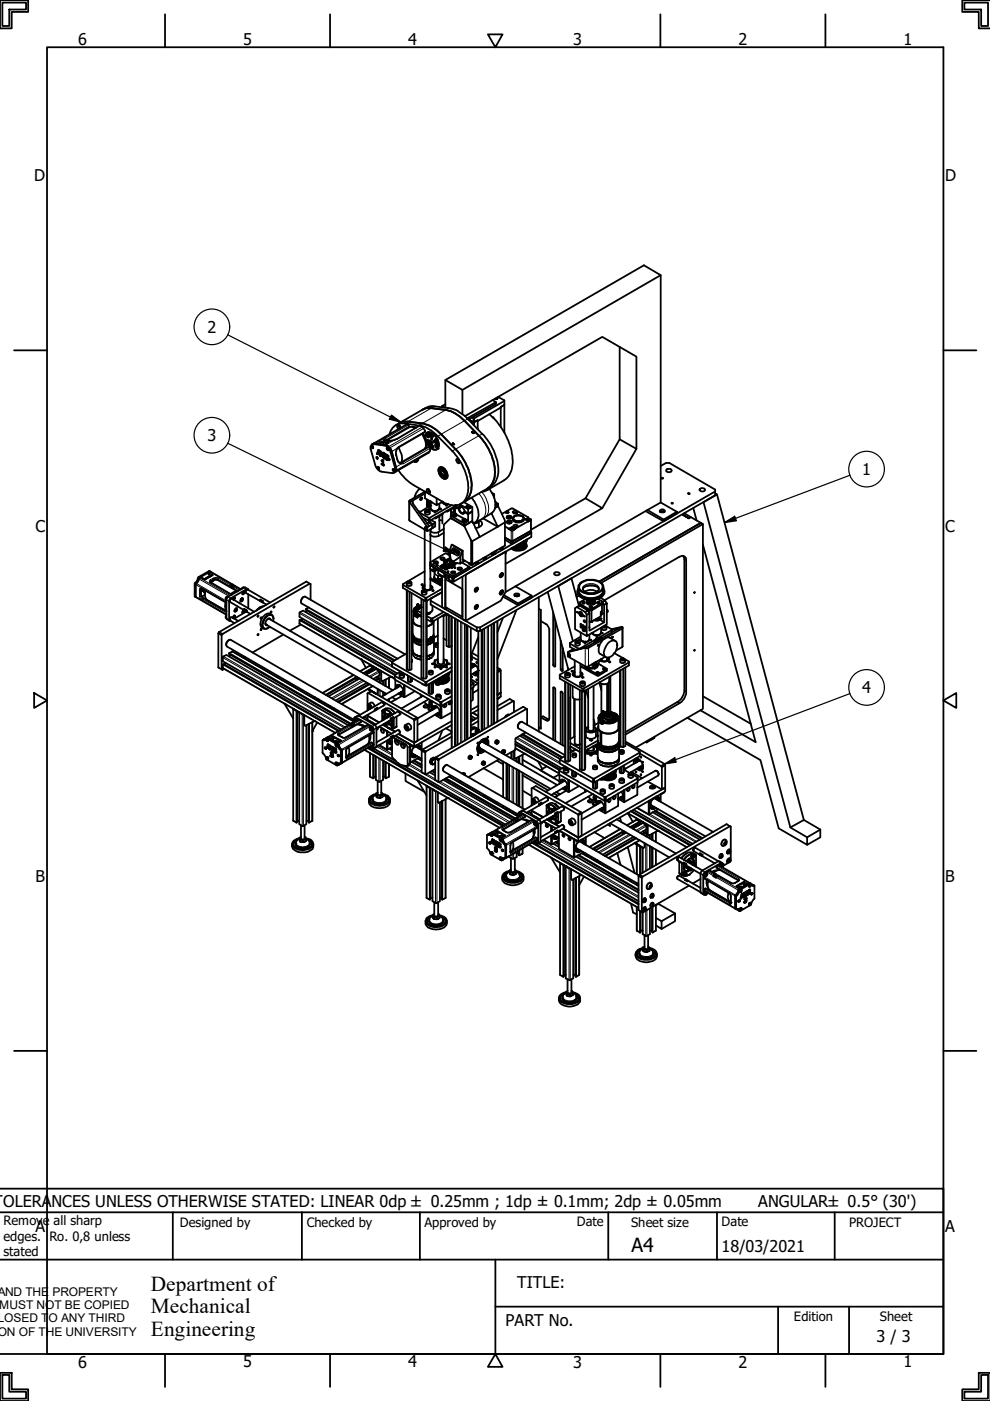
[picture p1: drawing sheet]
<svg xmlns="http://www.w3.org/2000/svg" width="210mm" height="297mm" viewBox="0 0 210 297" stroke-linecap="round" stroke-linejoin="round" font-family="sans-serif">
<defs><g id="words">
<g font-size="4.5">
<text x="32" y="273.7">Department of</text>
<text x="32" y="278.4">Mechanical</text>
<text x="32" y="283.2">Engineering</text>
</g>
<text font-size="4.1" x="133.9" y="265.5">A4</text>
<g font-size="3.4">
<text x="16.6" y="9.6">6</text>
<text x="51.6" y="9.6">5</text>
<text x="86.6" y="9.6">4</text>
<text x="121.5" y="9.6">3</text>
<text x="156.6" y="9.6">2</text>
<text x="191.6" y="9.6">1</text>
<text x="7.2" y="38.4">D</text>
<text x="200.4" y="38.4">D</text>
<text x="44" y="70.5">2</text>
<text x="44" y="93.6">3</text>
<text x="182.8" y="100.7">1</text>
<text x="7.6" y="112.7">C</text>
<text x="200.4" y="112.7">C</text>
<text x="182.8" y="147">4</text>
<text x="7.6" y="186.9">B</text>
<text x="200.4" y="186.9">B</text>
<text x=".7" y="255.9">OLERA</text>
<text x="10.9" y="255.9">NCES UNLESS OTHERWISE STATED: LINEAR 0dp ± 0.25mm ; 1dp ± 0.1mm; 2dp ± 0.05mm</text>
<text x="160.8" y="255.8">ANGULAR± 0.5° (30')</text>
<text x="7.5" y="261.2">A</text>
<text x="200.4" y="261.2">A</text>
<text x="153" y="265.5">18/03/2021</text>
<text x="109.7" y="273.1">TITLE:</text>
<text x="107.2" y="281.2">PART No.</text>
<text x="185.9" y="284.6">3 / 3</text>
<text x="16.6" y="290">6</text>
<text x="51.6" y="289.9">5</text>
<text x="86.6" y="289.9">4</text>
<text x="121.5" y="290">3</text>
<text x="156.6" y="290">2</text>
<text x="191.6" y="289.9">1</text>
</g>
<g font-size="2.7">
<text x=".8" y="259.8">Remove</text>
<text x=".8" y="263.1">edges.</text>
<text x="10.5" y="263.1">Ro. 0,8 unless</text>
<text x="11.4" y="259.8">all sharp</text>
<text x="38.2" y="260.1">Designed by</text>
<text x="65" y="260.1">Checked by</text>
<text x="90" y="260.1">Approved by</text>
<text x="122.3" y="260">Date</text>
<text x="133.8" y="260.1">Sheet size</text>
<text x="153" y="260">Date</text>
<text x="180" y="260.1">PROJECT</text>
<text x=".8" y="266.4">stated</text>
<text x="168.3" y="280.1">Edition</text>
<text x="186.6" y="280.1">Sheet</text>
</g>
<g font-size="2.5">
<text x="-.6" y="274.7">AND THE</text>
<text x="11.1" y="274.7">PROPERTY</text>
<text x="-.5" y="280.3">LOSED T</text>
<text x="-.1" y="277.5">MUST NOT BE COPIED</text>
<text x="10.3" y="280.3">O ANY THIRD</text>
<text x="-.5" y="283.2">ON OF THE UNIVERSITY</text>
</g>
</g></defs>
<!-- layer: Visible (ISO) -->
<g fill="none" stroke="#000" stroke-width=".38">
<path d="M140.1 58.3v48.2M131.4 73.5v19.6l-7.3 12.5-11.5 6.7M78.7 94.6a.26 .26 0 0 1 .4 .1 .26 .26 0 0 1-.2 .3zM78.9 94.2l2.8 .3a2.25 2.25 0 0 1 1.1 1.4l1 3.3a.81 .81 0 0 1-.6 1.1l-2.6-.4-.7-.5-.3-.8-1-3.3a.89 .89 0 0 1 .3-1.1zM79 94.5l-.1 .3 .2 .1M79 94.6l.1 .2M79.1 94.6v.1M79.1 94.1l-.2 .1M79.4 94l-.3 .1M79.4 94l.3 .1M79.4 94l2.4 .3M79.8 97h.2l.1 .3z"/>
<path d="M79.9 96.9l.2 .2M79.9 99.1l.1-.1a.27 .27 0 0 1 .4 .2 .27 .27 0 0 1-.2 .4zM80 96.3l.1-.2 .3 .2 .1 .3 .3 .1 .2-.2M80 97l.1 .1M80.1 96l.3 .1-.1-.5-.2 .4 .2 .1M80.2 95.4l.1 .1M80.3 99l-.1 .2 .2 .2-.1-.3M80.3 95.7l-.1 .2M80.3 99.1l.1 .1M80.3 95.5l.3 1.1M80.3 95.5l.3 1.1 .2-.3-.2-.6h.2M80.4 95.5l-.2-.1-.3 .9h.1l.1-.2"/>
<path d="M80.6 95.7h.2l.2 .5M80.7 95.7l.3 .6 .2-.4 .1 .1M80.7 96.7l.2-.3 .4 .6M80.9 97.6l.2 .2v.7l-.2-.2M80.9 98.3h.2M80.9 97.6h.2M81 96.4l.3 .6M81.1 97.6h.1l.1 1.1-.4-.4M81.1 97.6h-.2M81.1 97.6h.1M81.2 96h.1l-.2 .4M81.2 94.2l-.1 .1"/>
<path d="M81.3 97.6l-.1 .9M81.3 98.5v.1M81.3 96.1l-.3 .3 .3 .6M81.3 96.1l.4 .2h-.2l.2 1-.4-.2zM81.3 97h.1M81.3 96.1l.4 .2M81.4 93.8l-.2 .5M81.4 93.3l.2 .1a3.8 3.8 0 0 0 2.5-.3l4.9-2.9 .5 .3 .7 .9-.1 .2-5.6 3.3a1.76 1.76 0 0 0-.4 2.1l.3 .8 .5 .4M81.4 98.5l-.1 .2M81.6 96.4l-.1 .7M81.6 97.1h.1M81.7 93.4l5-2.9-.1-.5h-.4l-7.1 4.1"/>
<path d="M81.7 97.1v.2M81.7 96.3v.1M81.8 94.3l.5 .3 .7 1 1 3.6-.1 .5M81.8 96.4h.2l.4 .2M81.9 97.1l.3 .3M82 93.4l.7 .1M82 96.6l.4 .6M82 94.9h.2a.32 .32 0 0 1 .2 .3 .32 .32 0 0 1-.1 .3l-.3-.3zM82 94l-.3-.2h-.7l-.7 .4M82.2 93.8l-.7 .5h.3M82.2 95v.2h.2M82.2 97.5h.1"/>
<path d="M82.3 95l.1 .2-.1-.2M82.3 96.7l-.1-.1a.25 .25 0 0 0-.5 0 .25 .25 0 0 0 .2 .4l.3 .3-.2 .1-.3-.3h.2l-.2 .2 .5 .3 .2-.1M82.3 96.7v.2l-.3-.3h-.1l.4 .6M82.3 96.7v.2M82.4 97.2l-.2 .1 .1 .2M82.4 97.2l.1 .1 .1 .2h-.2M82.4 97.5h-.1M82.4 97.2l.2 .3M82.5 92.1a2.88 2.88 0 0 1 3.3-2.3l3 .4a6.8 6.8 0 0 1 4 2.3l3.1 3.1a11.5 11.5 0 0 1 3.4 8.7 3.1 3.1 0 0 1-2.8 2.9l-1.1-.2-1.1-.3-6.6-3.8a10.1 10.1 0 0 1-3.2-3.2M82.5 97.3v.1M83.2 99.4h.2a.36 .36 0 0 1 .2 .6l-.3-.2zM83.5 99.5l.1 .3 .1-.1"/>
<path d="M83.6 99.5v.2v-.1M83.9 99.7l-.2 .4M84.5 94.9a3.6 3.6 0 0 1 .7 3.1M84.5 90l.1 .4 .3 .3a.49 .49 0 0 0-.2-.5 .49 .49 0 0 0-.5 0v.3l.4 .4M84.6 90.2l.3 .4M84.6 89.7l.9-.3h1l3 .4a7.3 7.3 0 0 1 4 2.3l3.1 3.1a11 11 0 0 1 3.3 9 3.6 3.6 0 0 1-1.5 2.2M84.6 89.7l-.7 .5M84.8 98.1l5.9-3.3a.57 .57 0 0 1 .5 .4 .57 .57 0 0 1-.1 .6l-7.4 4.3M86.7 90.5l-.1 .2M87.4 90.5l.9 .2M87.7 97.8l.5 .2M88.1 97.6h.2"/>
<path d="M88.1 90.7l-.4-.2h-.8l-5 2.9M88.2 97.5l.1 .1M88.5 97.3l-.3 .4h-.3M88.7 97.2a.63 .63 0 0 1-.3 .7 .63 .63 0 0 1-.7-.1M89.6 86.9l.8-.4h1l3.1 .4a7.3 7.3 0 0 1 4 2.3l3 3.2a11 11 0 0 1 3.3 8.9 3.6 3.6 0 0 1-1.4 2.3M89.6 86.9l1.8-.8 3.8 .4a6.4 6.4 0 0 1 4 2.3l3 3.2a11 11 0 0 1 3.3 9 3.6 3.6 0 0 1-2.1 2.6M89.6 86.9l-5 2.8M89.7 91.9a3.2 3.2 0 0 1 .5 3.1 3.6 3.6 0 0 0-.7-3M90.2 92.8a.92 .92 0 0 1 .5-1.1 .92 .92 0 0 1 1.1 .3 2.8 2.8 0 0 1 1.1 3 1.11 1.11 0 0 1-1.7-.1l-.8-1.1M90.2 92.9a.89 .89 0 0 1 .4-1.1 .89 .89 0 0 1 1.2 .2 2.47 2.47 0 0 1 1 3.1 1.22 1.22 0 0 1-1.8-.5l-.6-1M90.6 92.1a.75 .75 0 0 1 1.2 .5h-.1a.63 .63 0 0 0-.9 .2 .41 .41 0 0 1-.2-.7zM90.8 93.3l.1 .5"/>
<path d="M90.9 91.6l-.3 .2 .1-.1M90.9 93.7l.3 .1v.4l-.3-.3zM91 92.1l-.2 .2 .2 .2M91 93.6a.27 .27 0 0 0-.1-.2 .27 .27 0 0 0-.3 0v.1a1.92 1.92 0 0 0 1.3 1.4l-.1-.4-.2-.1M91.1 92.4l.2-.1 .5 .1M91.1 94.2l.7 .6 .1-.1M91.1 93.4l.3 .2 .2-.1M91.2 92l.2 .3v-.2M91.2 93.6l-.3 .2M91.2 94.2h.2M91.2 93.3l-.2 .4-.1-.3M91.2 94.2l.7 .5"/>
<path d="M91.2 94.2l.2 .1 .2-.1M91.4 92.8a.19 .19 0 0 1 .2 .1 .19 .19 0 0 1 0 .2zM91.4 94.2l.2 .2M91.4 93.6l.2 .4h.2M91.4 94l-.2 .2M91.6 92.1a.48 .48 0 0 0-.5-.1 .48 .48 0 0 0-.3 .5l.1 .1a.63 .63 0 0 1 .9-.2M91.6 94.4h.1M91.6 94l-.2 .3M91.9 93.5a.16 .16 0 0 1 .2 .1 .16 .16 0 0 1-.1 .2zM92.3 93.1a.97 .97 0 0 1 .5 1.2l-.2 .6a.5 .5 0 0 1-.4-.4 .5 .5 0 0 1 .2-.5zM92.5 93.2l.2 .6-.1 .7 .1 .1M92.5 93.1v1.6h.1l.2-.5"/>
<path d="M92.6 95.2h.2M92.8 93.8v.3M92.8 95.1l-.2 .1M93.1 99.2l-.1 .7 .2 .5M93.4 99.9l-.1 .2M93.4 99.3l.1 .2M93.5 99.2l-.2 .4v.5M93.5 100a.39 .39 0 0 1 .4-.3 .39 .39 0 0 1 .3 .4 .5 .5 0 0 1-.2 .8v-.1M93.5 99.6a.59 .59 0 0 1 .9 .1M93.6 99.7a.67 .67 0 0 1 .7 .4 .67 .67 0 0 1-.1 .7M93.7 86.1l.6 .3M93.9 99.3l-.1 .1"/>
<path d="M93.9 99.3v.1M93.9 99.3l.1 .1M94.1 99.5h.1M94.4 80.6l3.6 2.1v5.1M94.4 85.7l-.7 .4v.2M96 93.9l.3 .3h-.4zM96 94l.3 .2M96.9 97.3a.58 .58 0 0 1 .4 .9h-.2a.58 .58 0 0 1-.2-.9zM97 97.3l.5 .7M97.2 97.4l.3 .4M98 82.7l42.1-24.4-3.6-2.1-42.1 24.4v5.8M99.4 88.9l1 .6"/>
<path d="M100.1 88.6l.3 .1M100.2 91.5l.3 .1zM100.4 90v-.5h.1v.7M100.4 88.7h.1v.8h-.1zM100.5 91.6l.1 .2-.3 .1-.2-.3 .1-.1-.1 .2M100.5 91.6v.2M103.8 87.8a14.3 14.3 0 0 1 4.9 10.4 4.6 4.6 0 0 1-1.8 3.6l-3.6 2.1M104.5 84.8l23.2-13.4 7.2 4.2v19.6M104.5 84.8l.7 .5-6.1 3.4M104.5 88.5l.1-.1 .1 .3M104.5 84.8l-5.9 3.5M105.2 85.3v.3l-5.9 3.3"/>
<path d="M105.5 84.3a.26 .26 0 0 1-.1 .3 .26 .26 0 0 1-.4-.1l.4 .1M105.7 84.2l1.2 .7v.1l-6.4 3.7M106.2 90.5v-4.2l.7-.5-5.6 3.5v-.2l-.8 .4 .8-.4v1.9h.1M106.9 85v6.7M131.4 93.1l3.5 2.1-7.2 12.5M140.1 98.8l1.1-.6h.7l9.7 5.6v1.2l-49.8 28.8M141.4 99.5h.1a.46 .46 0 0 1 .6-.1 .46 .46 0 0 1 .2 .6l-.3 .1a.55 .55 0 0 1-.8-.4zM83.7 100.1l-.2 .2M86.7 106.3l.1 4 3.8 2.3 1-.6v-.8M87.6 106.1l-.2 .2 .2 .5 3.4 4.8-.3 .1-3.8-5.2M87.6 106.1l-.7 .4M88.8 108.5l.2-.1z"/>
<path d="M89 103.6l-.2 .1a3.1 3.1 0 0 0-.9 1.8M89 108.7l1.9 1.1M89.2 105.6l.1-.1a.26 .26 0 0 1 .2 .3 .26 .26 0 0 1-.4 .1zM89.3 105.5v.3h-.2M89.7 109.8l1.2 .6M90 112.3v12.5a.78 .78 0 0 0 1.2 0v-4.2M90 110v.2M90.1 111.7a.28 .28 0 0 1 .4 .2 .28 .28 0 0 1-.1 .4zM90.1 104.3l-3.2 1.8-.2 .1 .2 .3M90.1 104.2v1.4l2.5 1.5M90.1 104.6l-2.5 1.5M90.2 108.3l.2-.2h.6l.1 .7a.57 .57 0 0 1-.5 .3 .57 .57 0 0 1-.5-.3z"/>
<path d="M90.3 111.7l.3 .4M90.4 108.3h.5v.1h-.5zM90.4 108.3v.1M90.4 111.9h.1M90.5 103.7a.51 .51 0 0 1 .6 .3 .51 .51 0 0 1-.2 .6 .81 .81 0 0 1-.4-.9zM90.5 110.9l.5-.1 .6 .4M90.6 108.4h.1M90.6 105.9l.1 .3M90.6 106.3v.4M90.6 106.1l.1 .1M90.6 106.7l.1 .1M90.6 106.8l-.1 .1 .1 .5 .1 .2"/>
<path d="M90.6 106.7v.1M90.6 108.2v.2M90.6 106.7h.1M90.7 106.4h.4M90.8 103.7l.1 .5 .3 .2M90.8 106.1l-.2 .2 .2 .2-.2 .3M90.9 109.8h.2v.6h-.2zM90.9 103.8l.3 .5M90.9 107.9h.2zM91 106.4l-.2 .1M91.1 106.3l-.2 .3M91.1 110.7v.2"/>
<path d="M91.1 110.7l.7 .4M91.2 107.3l.1-.1-2.3 1.4v.2M91.2 106.3l.1 .1M91.2 119.8v.8l.7 .4M91.2 119.8l.7 .4v.8M91.2 119.4l4.7 2.7M91.2 119.8l4.7 2.7M91.2 110.3l-.1 .4M91.2 106.7l.1-.2-.6 .5 .1 .5M91.2 112.3l.1-.1v.2M91.2 112.3v6.9M91.3 107.8a.92 .92 0 0 0 1.5 .4"/>
<path d="M91.3 107.8a1.11 1.11 0 0 0 1.7 .3M91.3 106.7l-.5 .4 .1 .4M91.3 107l-.2 .4M91.3 106.3v1.5M91.4 110.3l.9 .4-.5 .4M91.6 111.2l-.6 .4M91.6 111.9h.2M91.8 111.1v.8M92.1 108.6l.2-.1v.1zM92.1 109.9h.3M92.1 119a.45 .45 0 0 1 .5 0 .45 .45 0 0 1 .2 .4l-.2 .1a.39 .39 0 0 1-.4 0 .39 .39 0 0 1-.2-.4zM92.2 119.5l.1-.1 .3 .1"/>
<path d="M92.3 110.8v.8l-.5 .3M92.6 105.6v1.5l1.3-.8M92.6 119.8l.3 .1h-.2zM93.2 100.5a.98 .98 0 0 1 .2-1.5 1.89 1.89 0 0 1 1.4 2.3 .87 .87 0 0 1-1.3-.3l-.2-.2M93.2 106.8v1l-.4 .4 .2-.1M93.2 107.7l-.2 .4M93.2 110.3h.6M93.2 109.5v2.9M93.2 100.1a.56 .56 0 0 1 .2-.8 .56 .56 0 0 1 .8 .3 1.07 1.07 0 0 1 .2 1.7l-.7-.3M93.3 107.9h.2zM93.3 100.1a.44 .44 0 0 1 .3-.6 .44 .44 0 0 1 .6 .2l.1 .2a.75 .75 0 0 1-.1 1.2l-.3-.2M93.3 100.3l.2 .1 .1 .4-.3-.1z"/>
<path d="M93.4 100.9l.3 .4 .7 .2M93.5 100.4l.1 .2M93.5 118.3l.1-.1a.36 .36 0 0 1 .5 0 .36 .36 0 0 1 .1 .5 .44 .44 0 0 1-.5 .1 .44 .44 0 0 1-.3-.5zM93.5 100.3l-.2 .1M93.6 106.5h-.1M93.6 118.7l.1-.2 .3 .2M93.6 100.6h.1M93.6 100.6l-.3 .1M93.8 108.9v.2l-1.4 .8v-.2M93.9 100.9h.1M93.9 100.9l.3 .3h.4M93.9 119.8l-.6 .3 .6-.2"/>
<path d="M93.9 119.9h.1M93.9 108.9l-.1 2.1M93.9 119.8v.1M93.9 119.8h.1M93.9 100.9l.1 .1M93.9 119.9l-.4 .3 .5-.3M93.9 119.8l.1 .1M94 119.9l.1 .2M94 119.9h.1M94 119.9h-.1M94 119h.2l.1 .1zM94.1 113l-1.5 .7a1.11 1.11 0 0 1-1.4-.4"/>
<path d="M94.1 112.1l-1.1 .7-.7 .2a.89 .89 0 0 1-1.1-.6M94.1 119.7h.3M94.1 119.7l.1 .1M94.2 119.7h.1M94.2 119.6l-.2 .1 .2 .2-.1-.2M94.2 119.3l.2 .3-.5 .2M94.3 119.7h.1M94.3 119.7h-.2M94.3 119.7l-.1 .1M94.4 101l.1 .2M94.4 119.2l-.4 .3 .7 .4-.3-.2M94.4 119.7l-.2 .2 .2-.2"/>
<path d="M94.4 119.7h.1M94.4 118.9v.8M94.4 118.8v.1M94.4 118.9h.1M94.6 107.2l.2-.1-.1 .1zM94.6 108.4h.3M94.6 118.7l-.2 .1M94.6 118.7v.1M94.6 100.1l.1 .6-.3 .3M94.6 118.7l-.1 .2zM94.6 118.8v.1h-.2M94.7 119.8v.1"/>
<path d="M94.7 100.8h-.1M94.7 119.1v.7l.7-.4M94.7 119.9h.1M94.7 100.6l.1 .2M94.8 100.5l-.1 .1M94.9 106.9h-.7l-.4-.5a.96 .96 0 0 0 1.3 .5M95.1 119.9h.1M95.1 119.7l.3 .2M95.2 119.9h-.1M95.2 119.9h.1M95.2 119.8v.1M95.2 119.9v.1"/>
<path d="M95.2 119.9l-.1-.2 .2-.1 .3 .3M95.2 119.9h.2M95.3 119.4l-.6 .4M95.3 119.9h-.1M95.3 119.9v.1M95.3 119.9h.1M95.3 117.8l-.8-.5-3.3 1.9v.6M95.3 116.8l.3 2.2-.3-.8zM95.3 116.8l.5-1.3 2.3 1.3M95.3 117.2l-.4 .3M95.4 118.7l-.3-.2-.5 .2M95.4 118.7l-.7 .3-.3-.1"/>
<path d="M95.4 118.7h.1M95.4 118.7v.7M95.4 119.4h.1M95.4 119.9v.1M95.4 119.9h-.1M95.4 119.2h.1l-.1 .2 .1-.2M95.4 119h.1M95.4 119.2h.1M95.5 119.2l-.1 .2 .2-.1M95.6 119.2h.1M95.5 119.2l-.1 .1M95.6 109.8l2.8 1.7 1.5 3 .2 .2 1.6-.9-1.6-3.3-1.7 1v-.5"/>
<path d="M95.6 109.3l2.8 1.7 .9-.5M95.6 119.2h-.1M95.6 119.2l.1-.1-.1 .1M95.6 109.8l-1.5 1.4v5.2l1.2 .6M95.6 118.9l-.2 .1M95.6 118.7l.5 .3M95.6 119l.5 .3M95.6 119.9l-.2 .1M95.6 119.9h-.2M95.6 119.9h.1M95.6 119.4h.2zM95.6 108.4l.7 .4"/>
<path d="M95.6 108.1v1.2M95.7 119.4h.1M95.7 108.5v.8M95.8 119.1l-.4 .1M95.8 115.5l2.2 1.3-.4 1.2M95.8 107.1l-4.7 2.7M95.8 119.7h.1M95.9 119.5v.1M95.9 119.5h.1M95.9 119.1l-.1 .2 .1-.1M95.9 116.4l.4-.1 1 .6a.57 .57 0 0 1-.4 .9l-1.1-.8zM95.9 119.5l-.1 .1"/>
<path d="M95.9 119.6v.1M95.9 119.5l.1 .1M95.9 119.6h-.1l.1 .1M95.9 107.8l.6 .3M96 119.6h.1M96.1 119.6h.1M96 119.6l.1 .1M96 119.7h.1M96 119.2l-.1 .2 .2-.1M96 119.6l-.1 .1M96.1 109.1l.1 .4h.4l.2-.4M96.1 109.1l.2-.3h.3l.2 .3"/>
<path d="M96.1 109.1l-.5 .2v.5M96.1 119.6h-.4M96.1 119.6v.1M96.1 119.2v.1M96.1 116.3a.49 .49 0 0 0 .2 .7l1 .6M96.1 119.6h-.3M96.1 119.3l-.1 .4M96.1 119.6l-.7 .4v.3M96.2 119.5h.1M96.2 119.3v.3h-.2M96.3 109h.3l-.1 .1zM96.3 107.4v.2l-1.4 .8v-.1"/>
<path d="M96.3 119.3v.1M96.3 107.2l.2 .4M96.3 116.4l.5 .5M96.3 107.4v.2h.2M96.4 109l.1 .1M96.4 119.4h.1M96.4 108.2v.2M96.4 107.4l-5.3 3M96.4 116.6l.4 .3M96.5 108.3h-.3v.2l.3 .3M96.5 108.4l-.3 .1M96.5 108.7l-.1 .1"/>
<path d="M96.5 107.2l.7 .5M96.5 107.4l.7 .4M96.6 107.6v.1v-.1M96.6 107.2h.1zM96.6 107.6h.1M96.6 109v.1M96.6 107.4l-.1 .1v1.3M96.7 107.7l-.1 .1 .1-.2h-.2l.2 .1M96.7 107.2h.1M96.7 107.1l-.1 .2-.1-.1M96.8 116.9l.6 .4M96.8 109.1l1.6 .9"/>
<path d="M96.8 119.4l-.7 .2M96.9 116.8l.2 .1M96.9 119.4l-.6 .3M97.2 107.8h.1a.84 .84 0 0 0 1.1 .9l.1-.3a.48 .48 0 0 1-.4 .6 .48 .48 0 0 1-.6-.4zM97.2 117.1l.2 .1-.1-.2-1.2-.6 .2 .4 1.1 .6M97.5 106.9l1.8 1v1M97.5 107.6v.1M97.6 118v1.5l-1.5-.2v-.3M97.6 107.7l-.3 .1M97.6 107.6l-.3 .1M97.6 118l-1.5 1M97.9 107.4h-.3l-.4 .3a.48 .48 0 0 1 .5-.4 .48 .48 0 0 1 .5 .4l.3 .7 .8 .5 .8-.5v-.9"/>
<path d="M97.9 119.2l1.6 1-3.3 1.9M98 116.8l.1 1.8M98.1 118.6l-.1 .1h.2M98.1 118.6l1.8 1.1M98.2 110.2l.4-.1v.1zM98.4 110.1l.1 .2M98.4 106.5l1.7 1-.8 .4M98.4 106.4l-.7 .4M98.5 108.6l.8 .4v1.5l-.6-.3M98.5 118.9l-.9 .6M98.6 110.1v.1M98.9 107.6a.43 .43 0 0 1 .4-.3 .43 .43 0 0 1 .4 .3"/>
<path d="M98.9 107.3l.2-.1a.36 .36 0 0 1 .4 0 .36 .36 0 0 1 .1 .5 .44 .44 0 0 1-.5 .1 .44 .44 0 0 1-.2-.4zM99.2 107.4l.2 .2M99.4 107.4l.1 .2h-.4l.1-.2v.2M99.4 119.4a.58 .58 0 0 0 1.1 .1M99.5 119.4l.3 .2M99.6 119.6l.2 .1 .5-.1M99.9 114.5v5.2M99.9 119.7h.2M99.9 105.5a4.4 4.4 0 0 1 1.3 4.8l-.3 .4-.6 .2a.82 .82 0 0 0 1.2-.5M100 108.4l.1 .1v2l-1.7 1-2.8-1.7M100.1 114.7v5M100.1 108.5l-.8 .5"/>
<path d="M100.6 119.4h.1M100.8 119.4l.3-.1 .1 .1zM100.9 119.4h.1M101 119.2l.3 .2M101 119.4v.1M101 119.3v.1M101.1 119.1l.2 .1a.4 .4 0 0 1-.3 .4 .4 .4 0 0 1-.4-.2M101.1 119.3v.1M101.5 110.5v1.3M101.7 110.3a.74 .74 0 0 1 .5 .9 .74 .74 0 0 1-.7 .6l-.7 .1M102.4 109.9l3.1 1.8-3.8 2.1M102.6 118.5h.4"/>
<path d="M102.9 118.1l.2 .1a.4 .4 0 0 1-.3 .4 .4 .4 0 0 1-.4-.3M103.4 103.6l-5 2.8M103.8 103.6l.3 .7a3.6 3.6 0 0 1 .3 4.4l-3.8 2.2M104.2 103a2.91 2.91 0 0 1-2.2 1.3M104.2 108.8l1.3 2.9 1.6-1M104.2 117.3v.1M104.3 117.3l.2-.1 .2 .1-.1 .2zM104.3 104.5l.5 .3v.7M104.5 117.2l.1 .2M104.5 117.1l.4 .3M104.6 117.1l.3 .1a.42 .42 0 0 1-.3 .3 .42 .42 0 0 1-.5-.2M104.6 117.3v.1"/>
<path d="M104.8 104.8l-.3 .1M105 106.3l.2 .2M105 107.2l.6-.4v.5l-.6 .4 .6-.4 1.5 3v.4M105.2 106.5l-.2 .4M105.2 116.8l-.4 .2M105.2 106.5l.4 .3M105.3 116.7l-.4 .3M106 116.4h.6M106.4 109l2-1.2h.3l3.3 1.9v.1M106.4 116.1h.2a.37 .37 0 0 1-.3 .4 .37 .37 0 0 1-.4-.2M107.1 110.7v5l-7 4M107.3 108.6l.3-.1 .1 .1-.2 .2z"/>
<path d="M107.3 108.6v.1M107.3 108.5l.3-.1 .2 .2a.27 .27 0 0 1-.3 .2 .27 .27 0 0 1-.2-.3zM107.3 117l-.1 .4M107.4 108.6h.2zM107.4 108.6v.1M107.4 108.6h.2M107.4 110.7a.55 .55 0 0 0 .6 .3 .55 .55 0 0 0 .5-.3M107.4 109.7a.52 .52 0 0 0 .5 .3 .52 .52 0 0 0 .5-.3M107.4 108.5v.1M107.5 109.5a.46 .46 0 0 1 .5-.2 .46 .46 0 0 1 .3 .4v.1a.44 .44 0 0 1-.5 .1 .44 .44 0 0 1-.3-.4zM107.6 108.6h.1M107.6 109.5a.33 .33 0 0 1 .5-.2 .33 .33 0 0 1 .1 .5h-.1a.31 .31 0 0 1-.4 0 .31 .31 0 0 1-.1-.3z"/>
<path d="M107.6 108.5v.1M107.6 108.6v.1M107.6 110.5a.34 .34 0 0 0 .1 .5 .34 .34 0 0 0 .4-.1l.4-.1-.2-.3M107.6 110.5l.2-.1a.35 .35 0 0 1 .4 0 .35 .35 0 0 1 .1 .3 .43 .43 0 0 1-.4 .2 .43 .43 0 0 1-.3-.4zM107.6 109.4l-.2 .2a.5 .5 0 0 0 .5 .3 .5 .5 0 0 0 .5-.4l-.1-.1M107.7 108.6l-.1 .1M107.7 110.5a.33 .33 0 0 1 .4-.2 .33 .33 0 0 1 .2 .5 .33 .33 0 0 1-.5 .1 .33 .33 0 0 1-.1-.4zM107.8 112.1l.7-.2 .8 .2-.7 .4zM108.3 112.3a.31 .31 0 0 0 .3 .1 .31 .31 0 0 0 .2-.1M108.3 112.1h.5v.2l-.4 .1zM108.3 112.1a.31 .31 0 0 1 .4-.1 .31 .31 0 0 1 .1 .4h-.5zM108.4 112.4h.1"/>
<path d="M108.5 112.3v-.2l.3 .1-.2 .1M108.5 112.3h.1M108.5 112.1v.1M108.6 112.3h.2h-.3M108.6 112.1v.1M108.6 112.3h.1M108.7 108.5l.1-.1a.5 .5 0 0 1 .5-.1 .5 .5 0 0 1 .4 .5 .56 .56 0 0 1-1-.3zM108.7 110a.94 .94 0 0 0 1.2 .8 1.03 1.03 0 0 0 1.2-.8M108.8 112.4h-.1M108.8 109.7a1.46 1.46 0 0 1 2.2 .1 1.14 1.14 0 0 1-1.8 .5l-.4-.2zM108.8 111.4h.1a.47 .47 0 0 1 .5-.2 .47 .47 0 0 1 .3 .5 .52 .52 0 0 1-.9-.3zM108.8 109.7a1.6 1.6 0 0 1 2.3 .1 1.08 1.08 0 0 1-1.6 .7 .67 .67 0 0 1-.7-.8z"/>
<path d="M109 108.8a.26 .26 0 0 1 .2-.2 .26 .26 0 0 1 .3 .2h-.1M109 116.1h-.4l.4 .2M109 115.9v.4M109 116.3h.1M109 116.3h.3M109 116.3l.4 .1M109.1 109.5a.55 .55 0 0 0-.4 .6 .55 .55 0 0 0 .6 .4 1.31 1.31 0 0 0 1.8-.6l-.4-.4M109.1 111.8l.1-.2 .3 .1v.1M109.3 115.7l.1 .7M109.4 116.4h.1M109.5 116.4h.4M109.7 115.5a1.71 1.71 0 0 0 1.9-1v-.1a1.17 1.17 0 0 1-1.4 1.2h-.7"/>
<path d="M109.9 116.4h.1M109.9 116.4h.5M110.4 116.4h.1M110.5 115.6l-.1 .8M110.5 116.3h.3M110.8 116.3l-.4 .1M110.9 116.1h.2M110.9 115.5v.8M110.9 116.3h-.1M111 114.8l-.6 .3M111.1 114.7l-.9 .5M111.1 116.1l-.2 .2"/>
<path d="M111.2 115.9h.2M111.2 116.1h-.1M111.2 115.4v.7M111.4 115.9l-.2 .2M111.4 115.6h.1M111.4 115.2v.7M111.4 115.6v.2M111.4 114.5a1.37 1.37 0 0 1-1.5 .9M111.4 115.2v.4M111.5 115.1a.79 .79 0 0 1 .2 .8 .79 .79 0 0 1-.7 .5 3 3 0 0 1-2.5-.1M111.7 115.8a2.05 2.05 0 0 1-2.5 .9l-.8-.4M111.8 110.2a.33 .33 0 0 1 .3-.3 .33 .33 0 0 1 .3 .4 .36 .36 0 0 1-.4 .1 .36 .36 0 0 1-.2-.2z"/>
<path d="M111.8 110.2a.27 .27 0 0 1 .3-.2 .27 .27 0 0 1 .2 .3h-.3zM111.8 110.2l.1 .1h.4l.1-.1M111.9 110.3h.1M112 110.5l-2.7 1.6-.7-.4-.8 .4-.7-.5M112 109.8l-.6 .3 .6 .4M112 109.8l.6 .4-.6 .3M112 109.7v.2l-.6 .3M112 110.5h.1M112 110.2h.1M112 110.2h-.1h.3M112 110.2l-.1 .1h.2M112 110.2h.2"/>
<path d="M112 110.1v.1M112 110.2v.1M112.2 110.2h.1M112.2 110.2l-.1 .1M112.2 110.1v.1M112.2 110.3h.1M112.6 112.4l-4 2.4-1.5-.8M112.6 110.2l-.1 2.8-3.8 2.2h-.3l-1.3-.8M112.6 112.8v1l-16.4 9.5M112.6 113l-16.4 9.5M124.1 105.6l3.6 2.1-20.5 11.9M136.9 108.4l3.8 2.1v-.3l2.8-1.7"/>
<path d="M137.3 108.1l2.8-1.6 3.4 2M137.3 108.1l3.4 2.1M137.3 108.1l-28 16.2M140 108.2a.52 .52 0 0 1 .6-.2 .52 .52 0 0 1 .3 .5l-.8 .1h-.1l.2-.2 .6 .2-.2-.2-.6 .2zM140.3 101.3h.2l.1 .2h-.2zM143.5 108.5v.4l-2.8 1.6M144.8 117.8l.3 .6v28.2l-.1 .5a2.95 2.95 0 0 1-1.4 1.7l-11 6.4M145.1 108.8l1.4 .9-.5 .2-1.3-.8 1.3 .8M145.9 104.6l.3 .1-.2 .1zM146.5 109.7l2.1 1.2-21.5 12.4 21.5-12.4 .4 .2v39.2l-14.2 8.2M147 107.7l.7 2.6M148.5 103.6a.63 .63 0 0 1 1 .4l-.1 .1a.61 .61 0 0 1-1.1-.4z"/>
<path d="M149 115.5l11.2 41.8-11.7-6.7M149 111.1l-21.5 12.5M151.6 104.2l-49.8 28.8M151.6 104.6l.4 .2M41.5 126.6l6.5 3.8M41.6 123.7l-.1 .1v2.8M42.3 122.5l-.2 .5-.5 .7M42.6 125.3h.1M42.7 125l-.1 .2a1.23 1.23 0 0 0 .3 1.4l5.1 3-4.1-2.4a1.83 1.83 0 0 1-.3-1.9M42.7 124.8l5.3 3M42.7 125v.3M42.7 125l-.1 .3 .1-.3"/>
<path d="M42.8 124.8l-.1 .2M42.9 125.3h.2M43 125.2l.2 .2M43 125.2v.1M43 125.2l-.4 .3M43.2 125v.1M43.2 125.4l.2 .4M43.2 125.1v.3M43.2 125l.1 .6M43.3 122.8l1.2-.6-1.1 .7M43.4 126.2l-.7 .2M43.5 125.2l-.1 .9"/>
<path d="M44.5 121.2l-.3 .2v.3l.6 .4M44.5 121.2h.1M44.5 122.2v.1M44.5 121.2l-2.2 1.3M44.6 123.4l.1 .1M44.6 121.2l6.5 3.8M44.6 121.2l-.3-.1-2.2 1.3-.4 .8-.4 .4v2.9l.2 .1M44.7 123.5l4.4 2.6M44.7 123.3h.2M45 123.2h.1M45.1 122l-1.6 .9-1-.5-.2 .1M45.1 123.1l-.5 .3 .3-.3a.94 .94 0 0 1 1.3-.1l4.2 2.4"/>
<path d="M45.2 122.9v.2l-.2-.1M46 122.9l-.7 .1-.6 .5M46.3 134.3v7.2l.9 .5 .3-.2M46.3 134.3l.7 .4 .2-.3M46.4 134l-.1 .3M46.4 134l.8 .4M47 134.7v7.2M47.9 127.7a2.17 2.17 0 0 0 .1 1.8M48 130.5h-.1a.28 .28 0 0 0-.1 .3 .28 .28 0 0 0 .2 .2M48 131l.6 .6M48 127.2v3.8M48.3 126.5a.36 .36 0 0 0-.4 .2 .36 .36 0 0 0 .1 .5"/>
<path d="M48.3 126.5l-.3 .7M48.5 135.7l-.4 .4-.2 .6M48.6 138.5l.7-.4 25.8 14.9v-.1M48.8 138.8l-.2 .4M49 130.9l-.4 .5M49 127l-.4 .5M49.1 124.2l-.3 .2 .6 .3 .1-.3-.6-.3-.1 .3M49.3 124l-.1-.1 .6 .4M49.4 127.1a.27 .27 0 0 1 .1-.4 .27 .27 0 0 1 .3 .1l-.3 .4M49.4 131v-.1a.33 .33 0 0 1 .1-.3 .33 .33 0 0 1 .3-.1v.4l-.3 .2M49.5 130.9h.1M49.6 126.7l-.1 .3z"/>
<path d="M49.6 126.8v.2M49.6 130.7v.2zM49.6 130.7l-.1 .2M49.6 126.8l.1 .1M49.6 126.7v.1M49.6 130.7h.1M49.6 130.7l.1 .1M49.7 126.6a.26 .26 0 0 1 0 .3 .26 .26 0 0 1-.3 .1M49.7 130.5a.29 .29 0 0 1 0 .3 .29 .29 0 0 1-.3 .2M49.8 129.4l.2 .1M49.9 129.1l.2-.1a.37 .37 0 0 1 .1 .4 .37 .37 0 0 1-.5 .2zM49.9 129.3h-.1"/>
<path d="M49.9 129.3h.1M49.9 129.2v.1M50 129.1v.2l-.2 .2zM50 129l.2 .1-.1 .4-.4 .1M50.4 125.3l-.9 .2-.5 .5M50.4 128.6h.1M50.5 131.7l-1.4-.8a.48 .48 0 0 0-.3 .7l.9 .5M50.7 127.9h.2M51.1 127l.2-.2a.35 .35 0 0 1 .2 .5 .35 .35 0 0 1-.6 .1zM51.1 127.2l.1-.2 .1 .2M51.1 127.2l.1 .1M51.2 127l.1 .2-.2 .1z"/>
<path d="M51.3 126.8l.1 .1-.1 .5h-.3M51.4 125.6l.3-.1a.27 .27 0 0 1 .1 .3 .27 .27 0 0 1-.4 .1zM51.5 129.7h.1M51.6 125.6l.1 .1-.2 .1zM51.6 125.7v.1M51.6 129.5l.1 .2h-.2zM51.6 129.6l-.1 .1M51.6 125.7h.1M51.6 125.6v.1M51.6 129.5v.1M51.6 129.6l.1 .1M51.6 125.5a.26 .26 0 0 1 .1 .3 .26 .26 0 0 1-.3 .1"/>
<path d="M51.6 129.3a.29 .29 0 0 1 .1 .4 .29 .29 0 0 1-.3 .1M51.8 129.1l.5 .3 .1 .3-.6-.3zM51.8 129.1v.2a.36 .36 0 0 1 0 .5 .36 .36 0 0 1-.4 .1l.3-.6M51.8 124.6h-.4l-.2 .3M51.8 124.6l.1-.1 .7 .4M51.8 124.6l-3.5 1.9M51.9 139.2l-.3 .2M52.3 129.7l-2.6 1.5M52.3 125l-.2 .5M52.6 125.1v-.2h-.3l-3.7 2.2v4.5h.3M52.6 126v3M53.9 129.7l-4.9-2.8a.48 .48 0 0 0-.2 .7l4.3 2.6"/>
<path d="M55.2 127.1l.6 .3v.3l-.6-.3zM55.2 127.1v.3M55.2 128.8l-.8 .7M55.3 133.3h.2l-.2 .3zM55.9 128.5a2.42 2.42 0 0 0-1.5 .9M56.3 132.1v.3l.3 .1M56.3 132.4l25.6 14.7M56.4 132.4l.1 .1M56.8 131.2l.5 .1M57 131.2l26.3 15.2M57.1 131.2h.1M57.3 127.7l-4.7-2.7a.45 .45 0 0 0-.5 .2 .45 .45 0 0 0 0 .5l4.4 2.5"/>
<path d="M57.4 131.4a.59 .59 0 0 0-.6-.2 .59 .59 0 0 0-.4 .5 .5 .5 0 0 0-.2 .5 .5 .5 0 0 0 .5 .4M57.6 130.4a1.25 1.25 0 0 0-2 .6 1.75 1.75 0 0 0 0 2.1l.3 .2M57.9 131.7a.86 .86 0 0 0-.3-1.3 .86 .86 0 0 0-1.2 .5l-.1 .2a1.47 1.47 0 0 0-.2 2.2h.3l.8-.4M58 131.2a.78 .78 0 0 0-.4-.9 .78 .78 0 0 0-1 .2l-.3 .3a2.02 2.02 0 0 0-.5 2.4l.6 .1 .4-.2M58 128.6h.2l-.1 .2h-.1zM60.1 134.5l-6.6 3.9M63.5 131.4h.1l20.2 11.7M63.8 132.4l-2.3 1.3M64.1 131.2l-.2 .3M64.4 126.5l-.3 .3-.3 .8M65.1 129.5l-.2 .3M65.5 128.8l-.7 .3"/>
<path d="M65.7 123.7l-18.5 10.7M65.8 127.1v-3.3l-.8-.5-18.6 10.7M76.6 139.8l1 1.8M85.4 124l4.8 2.7M85.9 138.7l-21.1-12.2a.94 .94 0 0 0-.9 1.4l20.4 11.8M86.2 125.1l.1 16.8M86.2 138.5l-3.1 1.8M86.3 125.1v16.8M86.4 123.3l.6-.1 .2 .3-.1 .7-.8-.1-.1-.6zM86.5 123.4v.2v-.2h.5l-.3 .2h-.2M86.8 123.6h-.2M86.8 123.3v.3"/>
<path d="M86.8 125.5v16.5M86.8 123.6h.1M87.2 125.7v16.1l-.4 .2M87.2 139.7l.2 .2-.2 .5M87.5 135a1.65 1.65 0 0 0 1.8 1.7l-1.2-.4M87.5 131.6v2.8a1.75 1.75 0 0 0 1.8 1.3l-.3-.1v.2M87.5 137.8l-.3 .2M87.6 134.9l.2 .1M87.6 134.9v-.1a1.75 1.75 0 0 0 1.7 1.2M87.6 131.2a1.2 1.2 0 0 0 1.2 1.6l.5 .1M87.6 129.5v2.1a1.61 1.61 0 0 0 1.7 1.2M87.6 134.9h.1"/>
<path d="M87.9 129l.7 .2M87.9 129l-.2 .5M87.9 129l.5-.4a.87 .87 0 0 0-.6 .7 .87 .87 0 0 0 .3 .9M87.9 129h.1M88 130.6l.5 .3M88 130.2l.1 .1M88 130.2v.4M88.1 130.2l-.1 .4M88.1 138.9h.1M88.2 138.9l1.1 .3M88.3 129.1v.1M88.4 128.6a.95 .95 0 0 0-.7 .7 .95 .95 0 0 0 .3 .9"/>
<path d="M88.4 130.1l.3 .2-.3 .2v.2l-.3-.2M88.4 130.4v-.3l-.3 .2v.2M88.4 128.9v-.6l.1 .6M88.4 130.5h.1M88.5 129.5l.8 .5M88.5 130.5h-.1M88.5 128.1l-.1 .2zM88.5 128.1h.1l-.1 .1M88.5 130.5l.8 .2M88.5 130.4l-.4 .1M88.5 130.5v.4M88.6 130.5l-.1 .4"/>
<path d="M88.6 130.5l.7 .2M88.6 128.2l-.1 .2M88.6 130.5l.2-.1-.2 .1M88.6 128.9l.2 .1zM88.6 128.1l.1 .7M89 129l-.7 .3a.32 .32 0 0 0-.3 .2 .32 .32 0 0 0 0 .3l1.3 .8M89 135.8l.3 .1M89 128.9l-.4 .2-.7-.1M89.3 123.9h.4l-.1 .1zM89.3 128.8l-.8 .5v.8l-.5 .1M89.3 127v16.7l.5 .2M89.3 139.3l-.2-.1a1.74 1.74 0 0 1-1.6-1.2 1.67 1.67 0 0 0 1.8 1.9l-1.2-.4"/>
<path d="M89.3 136.2a1.68 1.68 0 0 1-1.7-1.3v-.2a1.39 1.39 0 0 0 1.5 1.5l.2 .1M89.3 128.4l-.5 .2M89.3 128.3l-.6 .1M89.3 128.4l-.6 .1 .4 .2v.2M89.3 135.7l-.3 .1M89.3 128.7l-.4 .3M89.3 136.8a1.86 1.86 0 0 1-1.8-1.3v2.4a1.75 1.75 0 0 0 1.8 1.3l-1.1-.3M89.7 125.2l.3-.1 .2 .3h-.5zM89.7 125.2v.2M89.8 127.2v16.7M90 125.4l-.2 .1M90 125.1v.3"/>
<path d="M90 125.4v.1M90 124.1a.52 .52 0 0 0-.4 .4 .52 .52 0 0 0 .4 .6M90 124.3l-.4 .4M90 121.1l-4.6 2.8v.7l4.8 2.8M90.2 126.7h.2v.7h-.2zM90.4 127.4v16.4M90.5 127.4v16.1l-.1 .3M90.5 139.2a1.56 1.56 0 0 0 1.5-1.2 1.45 1.45 0 0 1-1.3 1.7l-.2 .1 .8-.3M90.5 132.8a1.44 1.44 0 0 0 1.4-1.2v2.9l-.5 .7M90.5 136.8a1.56 1.56 0 0 0 1.5-1.3v2.4a1.6 1.6 0 0 1-1.5 1.2M90.5 131.3l.9 .5M90.5 130.6l.9 .5"/>
<path d="M91.1 130.1l-.6 .1M91.2 124.1a.55 .55 0 0 1 .5 .6 .55 .55 0 0 1-.6 .4h-.8M91.2 129.8l-.1 .3-.6 .1M91.2 124.3l.5 .4M91.2 122.9l2.2 1.2 .3-.1M91.2 122.5l.1 .4M91.3 138.9l-.8 .3M91.3 136.4l-.8 .2M91.3 122.6l2.1 1.2 .3-.1M91.3 136.3v.1M91.3 127.4l9.8 5.6M91.4 131.1h.3v.7h-.3z"/>
<path d="M91.4 135.1v.1v-.1h-.2v.3l-.7 .2M91.4 135.2l-.2 .1M91.6 126.8l-.2 .1M91.6 120.8l-.4 .3M91.7 128.4v.9a.97 .97 0 0 1-1.2 .7M91.8 121v.1h.3M91.9 134.7a1.15 1.15 0 0 1-1.2 1.4h-.2M91.9 134.8l-.1 .3a1.4 1.4 0 0 1-1.3 .8M91.9 131.7a1.51 1.51 0 0 1-1.4 1.1M91.9 121h.3M91.9 134.7a1.11 1.11 0 0 1-.9 1.4l-.5 .1M91.9 121v.1"/>
<path d="M92 135a1.42 1.42 0 0 1-1.5 1.6l.8-.2M92.1 122.4l.2 .6-.2-.2zM92.1 122.4a.91 .91 0 0 0 .8 .6M92.1 121l.1 .1M92.2 120.4v.6l.5-.2M92.3 136.6l.2-.2 .3 .2-.2 .1zM92.3 121l-.2 .3v1.1M92.4 122.9h.1M92.5 122.9l-.2 .1M92.5 139.9a.69 .69 0 0 0-.4 .8 .69 .69 0 0 0 .7 .5 1.63 1.63 0 0 0 2.1-.6l-.2-.5-.3-.2M92.5 136.6v.1M92.5 136.4v.2"/>
<path d="M92.6 126.2l-.1 .1M92.7 136.4v.2h-.2M92.7 123l.1 .1M92.8 136.4a.43 .43 0 0 0-.7 .2v.4a.45 .45 0 0 0 .7 .1M92.8 139.7a.63 .63 0 0 0-.6 .5 .63 .63 0 0 0 .4 .8 1.63 1.63 0 0 0 2.1-.5v-.4l-.7-.4M92.8 134.8l-.8 .4M92.8 126v.1M92.8 131.1v9.5M92.9 123h-.1v.3l.3 .1M92.9 122v.7l.7 .2v.3l.1-.1-.1 .1v-1.1M93.1 123.4v-.5h.1l.2 .5h.3M93.1 123.4h.3"/>
<path d="M93.1 123h.2v.1zM93.1 123h.2M93.1 123h.1M93.3 123h-.2v.4M93.4 120.1h.1M93.3 120.1h.1M93.5 120.2v.1M93.6 122.9l-.7-.2v.3M93.6 120.1l-.1 .1M93.6 120.3h.1M93.7 120.2h.1M93.7 122.1v6.6l.7 .4 .4-.1"/>
<path d="M93.7 120h.1M93.7 125.6l-2.4 1.3v1.3l9.8 5.6M93.7 124.8l-3.3 1.9M93.7 125.5l-3.3 1.9M93.8 130.5l1.1-.3-1 .3M93.8 120.3l.1 .1M93.9 120l-.5 .1M93.9 120.1v.1zM93.9 120.3h.1M94 120v.1M94 120l-.5 .2M94 120.1l-.1 .1"/>
<path d="M94 120.2v.1M94 120.3l-.1 .1M94 120.4l.6 .4M94 120.4l.4 .2M94 135.4l.7 .3M94 129.8l-2.3 1.3M94 130.5v10.1M94 120h.2M94 120.4l.6 .3M94.1 120.1h.1M94.1 120.1l-.4 .2 .5-.2M94.2 122.4l-1.3-.8v-.8l1.3 .7v.9h.2v6.7"/>
<path d="M94.2 120.3l-.2-.1v.1M94.2 120.1h.1M94.2 120.1l-.5 .2M94.2 120.1v.1M94.2 120.3v.1M94.2 120.1a.29 .29 0 0 1 .4-.2 .29 .29 0 0 1 .2 .3l-.4-.1M94.2 120.2h.1M94.2 120.3v.1zM94.2 120.5v-.2l.2 .3M94.3 120.1h.1M94.3 120.1l-.4 .3 .5-.2M94.4 120.6h.1"/>
<path d="M94.4 120.1h.3M94.4 120.2v.1M94.4 120.3h.1M94.4 120.2l-.5 .2M94.4 120.4h.1M94.4 121.7v.7l.6-.4M94.4 120.4v.2M94.4 120.4l.2-.1v.2M94.6 120.5h.1M94.6 120.4l.1 .2 .2-.2-.3 .1 .3-.1M94.6 120.4l.2-.1 .1 .1M94.6 120.4l.1 .1"/>
<path d="M94.6 130.1l-2.9 1.7M94.7 130.4v6.6l.5 .1M94.7 120.4h.1M94.7 120.4v.1M94.8 120.4h.1M94.9 120.4h.1M94.9 120.4h-.2M94.9 120.3l.2 .1-.1-.1M94.9 121.1l.2 .1-.2 .1zM94.9 120.4l-.2 .1M95 120.3h.2M95 120.3h.1"/>
<path d="M95.1 120.3h.1M95.1 120.2h.1M95.1 120.1v.1M95.2 122.4l-.8 .4v5.9l3.6 2.1v-5.9l-3.6-2.1M95.2 120.2l-.2 .1M95.2 120.2h.1M95.2 120.2v.1M95.2 130.4v6.7M95.2 120.3h-.1M95.2 120.2l-.1 .1M95.2 120.2l-.1 .2 .2-.1M95.3 120h.1"/>
<path d="M95.3 120l.1 .1M95.4 120v.1M95.4 120.2l-.8 .6M95.4 120.3l-.8 .5M95.4 120.3l.4 .1M95.4 120l.2 .1M95.6 120.1l.7-.4 .2 .3-.7 .4zM95.7 137l-.5 .1M95.7 130.7v6.3M95.8 136.8l-.1 .2M95.8 121.2a.47 .47 0 0 1 .7 .3 .44 .44 0 0 1-.5 .2 .44 .44 0 0 1-.3-.4zM95.8 130.7v27.9"/>
<path d="M95.9 122.1h.3v.4h-.3zM95.9 121.7a.23 .23 0 0 1 .2-.3 .23 .23 0 0 1 .2 .2v.1M95.9 123.3h.3M95.9 122.5l-.7-.4v.8l.7 .4M95.9 122.5h.3M95.9 122.5v.8M96.2 122.5v.8M96.5 131.1v27.1M96.6 131.2v27M97 131.4v26.5M97.2 120.4a.44 .44 0 0 1 .4-.1 .44 .44 0 0 1 .3 .4v.1a.55 .55 0 0 1-.9-.3zM97.3 120.8l.2-.2 .2 .2"/>
<path d="M98 122.3v8.9l.7 .4 7.5-4.2 1-1.9v-8.5l-8.5 4.8v9.8M98.6 132.3v24.7M99 132.6v24.2M99.1 132.6v24.1M99.5 120.5l.1-.1-.1-.2v.4l-3.3 1.9M99.8 133.1v23.2l.3-.2M99.8 138.7l.2 .2v.9l-.2 .1M99.8 138.3l1.6 .9M100 139.7l.1 .2h-.2M100 139l-.2 .1M100 139.2l1.4 .8M100.8 124.8a.29 .29 0 0 1 .3-.2 .29 .29 0 0 1 .2 .3 .41 .41 0 0 1-.2 .4 .41 .41 0 0 1-.5 0z"/>
<path d="M100.8 128.4h.1a.26 .26 0 0 1 .4-.1 .26 .26 0 0 1 0 .4 .36 .36 0 0 1-.2 .4 .36 .36 0 0 1-.5-.1zM100.8 128.6l.2-.2 .2 .2-.2 .3-.2-.1zM101.1 133v.8h.7v-.8M101.1 133h.7M101.2 128.3a.57 .57 0 0 1-.5 .8M101.2 124.6a.57 .57 0 0 1-.5 .8M101.4 135.1l-1.3 3.4M101.4 133.8v20.8M102.1 133.7v21.3M102.2 133.6v21.3M102.7 133.3v21.3M104.2 132.4v21.3"/>
<path d="M104.6 132.2v21.3M104.8 132.1v21.3M105.5 131.7v21.3M106.1 121.7l.3-.2a.35 .35 0 0 1 .3 .3 .35 .35 0 0 1-.3 .4 .28 .28 0 0 1-.4 .1 .28 .28 0 0 1 0-.5zM106.2 125.3a.26 .26 0 0 1 .3-.2 .26 .26 0 0 1 .1 .4 .39 .39 0 0 1-.2 .5 .39 .39 0 0 1-.5-.2zM106.2 121.8v-.1a.18 .18 0 0 1 .2 .3 .18 .18 0 0 1-.3 0zM106.2 125.5l.2-.1-.2 .4zM106.6 121.5a.57 .57 0 0 1-.6 .9M106.6 125.1a.64 .64 0 0 1-.6 .9M106.6 126.5l3.3 1.8v-.4M106.6 131l-1.1 3M109.1 126l.2-.2a.55 .55 0 0 1 .8 .4l-.1 .1a.52 .52 0 0 1-.6 .2 .52 .52 0 0 1-.3-.5z"/>
<path d="M109.2 126.4l.2-.2 .6 .2M109.3 124.3l3.4 2-2.8 1.6-3.1-1.7M109.3 124.3l-2.1 1.2M109.5 129.4l-4 10.3M112.7 126.3v.4l-2.8 1.6M114.2 126.6v2.5l.5 .2v25.2l-.5-.3v.9M114.2 129.1v25.1M114.7 131.7l1.2 .7 .6 .9v19a.43 .43 0 0 1-.3 .5 .43 .43 0 0 1-.4-.1l-1.1-.6 .4-.2 1.3 .7M116.1 125.5l4.4 16.5M117.3 129.8v11.3a.24 .24 0 0 0 .2 .2 .24 .24 0 0 0 .2-.1v-9.8M117.5 121.5a.6 .6 0 0 1 .7-.3 .6 .6 0 0 1 .4 .6 .65 .65 0 0 1-.6 .2 .65 .65 0 0 1-.5-.5zM118.9 135.8v6.2l.2 .3 .2-.1v-4.8"/>
<path d="M120.4 138.3v.9l3.8 2.1h.5l3.6-2.1M120.5 138.6a.32 .32 0 0 1 .3 .2 .32 .32 0 0 1-.1 .4l-.2-.2zM120.6 138.6l.3 .4M120.8 138.7v.2M120.8 136.4l1.9 1.1M121.5 137.7v.1M121.5 137.7l.2 .1M121.6 137.6l-.1 .1M121.6 137.8l-.3-.1-.6 .4M121.9 137.7v.1M122 136l.4-.2 .5 .1v.7a.54 .54 0 0 1-.9 0zM122.2 136.1l.2-.2 .3 .2-.2 .2z"/>
<path d="M122.3 128.7l1.8 1.1M122.4 125.3a1.96 1.96 0 0 0 2.1 1.8 3.5 3.5 0 0 0 3.6-1.1v-.7M122.4 136.2l.2 .1M122.4 135.9v.3M122.4 136.2v.1M122.5 126l-.4 .2M122.7 124.6a1.33 1.33 0 0 0 1 2.1l.3 .1a4 4 0 0 0 3.9-.8l.2-.6-.2-.8M122.7 136v.2M122.7 135.6h.3l-.1 .1zM122.7 128.4l-1.5-5.8-2.8 1.7 3.1 11.6M122.7 126.3l-.5 .3M122.8 129.9a.5 .5 0 0 1 .6 .1 .5 .5 0 0 1 0 .7 .66 .66 0 0 1-.6-.8z"/>
<path d="M122.8 125a1.47 1.47 0 0 0 1.4 1.7 3.1 3.1 0 0 0 3.6-1.2v-.5M122.9 129.8a.48 .48 0 0 1 .5 .3 .48 .48 0 0 1-.1 .6 .61 .61 0 0 1-.4-.9zM122.9 128.4v-.1l1.9 1.1M122.9 129.8h.1M122.9 128l1.9 1.1M123 130h.2M123.1 132.3h.2v.3zM123.1 132.8h.2v.3zM123.1 123.7a3.6 3.6 0 0 1 4.5 .1 1.3 1.3 0 0 1-1.2 1.9l-.2 .1a2.97 2.97 0 0 1-3.4-1.2zM123.1 123.6a4.1 4.1 0 0 1 4.5 .1 1.19 1.19 0 0 1 .2 1.2 1.19 1.19 0 0 1-1 .8 3.8 3.8 0 0 1-4-.7 1.02 1.02 0 0 1 .3-1.4zM123.1 130l.3 .2v.3h-.1M123.1 135.6l.3 .3 .9 .2a.89 .89 0 0 1-1.2-.5z"/>
<path d="M123.1 135l-2.3 1.3v.8l1.2 .7M123.1 134.1v1.5M123.2 130l-.1 .1v.2h.2M123.4 130.4l-.1 .1M123.4 130.3l-.4-.3v.3l.2 .2 .2-.1M123.4 130.2v.2M123.4 130.6v.1M123.5 132.5l.2 .1-.1 .2zM123.6 133.3l.3-.2a.41 .41 0 0 1 .3 .6l-.6 .1zM123.6 127.9v-.1h.3v.1M123.6 124.7a2.38 2.38 0 0 1 3.3 .1 1.07 1.07 0 0 1-1.2 1 1.62 1.62 0 0 1-2.1-.9zM123.6 127.9h.2"/>
<path d="M123.7 136.1h.6M123.7 133.2l-.2-.2 .1 .3M123.7 133.4l.1 .3zM123.7 127.9h.1M123.7 133.5h-.1M123.8 130.5l.2 .2zM123.8 133.5l-.1 .2M123.8 131.5l.2 .1 .1 .3-.3-.1zM124 136.3l.1 .1h-.1zM124 125.5l.1-.2a2.44 2.44 0 0 1 2.5 .2M124.1 127l-1.2 .7v.6l1.9 1.1M124.1 137.3l-3.7 1"/>
<path d="M124.4 127.2a.91 .91 0 0 0 1.5 .6l.2-.2 .1-.4M124.4 127.1a1.03 1.03 0 0 0 1.8 0 .96 .96 0 0 1-1.7 .3zM124.5 127.9l.1-.2-.1 .2M124.5 127.6a.66 .66 0 0 0 .8 .7 .61 .61 0 0 0 .8-.7M124.6 129.4l-1.7-1-1 .6v4.4l2.5 1.5M124.7 127.2l.5 .1 .7-.1M124.7 127.9v.1M124.7 127.9h-.2M124.7 127.8v.3v-.3l-.2 .2M124.8 137l-4.4 1.3M124.8 137l-.7 .3M124.8 129.4v-.3h.6v.3"/>
<path d="M124.8 129.4h.6M125 130l-.4-.6-.5 .4 .3 .6M125 133v.1M125 135.6a.66 .66 0 0 1-.7 .5M125 135.6a.76 .76 0 0 1-1 .5M125 130l-.6 .4M125 134.5v1.1M125 128.5l.5 .1a.26 .26 0 0 1-.3 .2 .26 .26 0 0 1-.2-.3zM125.1 128.8h.4zM125.2 135.6l.1 .1h-.1zM125.2 128.8h.1M125.3 127.9v.4"/>
<path d="M125.4 129.4h-.6v.4M125.4 129.4v2.4h-.4M125.5 134.2l-.2 .1M125.5 131.7v.2l-.3-.1M125.6 131.7l-.1 .2M125.9 127.9h.1M125.9 127.9v.2M126 128l-.1-.2v.3M126.1 135.7l-3.4 1.9M126.1 127.9l-.1-.2 .1 .2M126.4 134.9l.2 .1zM126.7 127.9v-.1h.3v.1"/>
<path d="M126.7 131.1l.4 .2M126.7 131.4v-.2l-.4 .1 .1 .2h.3M126.7 127.9h.2M126.7 127l.9 .5v.6M126.8 127.9h.1M127 135.2a.97 .97 0 0 0-1 1.1M127 135.2l.2 .1 .6-.1M127.3 135.4a.91 .91 0 0 0-1.2 .8M127.3 131.1a1.23 1.23 0 0 1-1.3 .3M127.3 135.5l-.4 .2M127.3 126.7l1 .6M127.4 131.2a1.16 1.16 0 0 1-1.4 .3"/>
<path d="M127.4 135.4h-.4l-.6 .6M127.4 135.4a.79 .79 0 0 0-1.1 .7M127.4 135.4a.71 .71 0 0 0-.8 .5M127.4 131.5l.7 .4M127.4 134.2a1.09 1.09 0 0 1-1.8 0 1.02 1.02 0 0 0 1.8 .1M127.4 134.1v.1zM127.4 139.7a3.5 3.5 0 0 1-1.8 2l-1.8-.2-.7-.4M127.4 133.1v1M127.5 129.7v.2M127.6 134.2l.2 .1zM127.6 128.1v1.4l-.2 .2v1l-2 1.1M127.6 127.6h.1"/>
<path d="M127.6 128.1l-2.2 1.3M127.6 127.8l-2.2 1.3M127.7 127.6l.6-.3 .4 .6-.6 .4zM127.7 129.8l-.3 .2M127.9 130.1l-.5 .3v-.2M128.1 128.3v3.6l-3.1 1.8v-3.7M128.1 132.9l.1 .1M128.1 132.8v.1M128.1 132.9l-.1 .1M128.1 132.7h.2l.1 .2-.3 .1-.2-.2M128.2 127.2l15.9-9.2a.86 .86 0 0 1 1 0 .86 .86 0 0 1 .4 .9v27.7a3 3 0 0 1-1.4 2.5l-11.5 6.7M128.3 132.6l.3 .2-.1 .7h-.7l-.2-.5"/>
<path d="M128.3 132.7v.2M128.6 132.8l1.1 .7v.6M128.7 129.2v.1a.3 .3 0 0 1 .2 .3 .3 .3 0 0 1-.2 .2M128.7 127.9v4.5l-4.3 2.5v-4.5M128.7 139.4v.5a.68 .68 0 0 1-.7 .3 .68 .68 0 0 1-.5-.5M128.8 139.4l.4 .4M128.9 136.4a1.06 1.06 0 0 1 1.1-.6 1.06 1.06 0 0 1 .9 .8 2.85 2.85 0 0 1-2.1 2.8 1.3 1.3 0 0 1-.5-2.1zM129 139.4a.61 .61 0 0 1-.1 .7 .61 .61 0 0 1-.6 .2l-1-.2M129.7 135.1l.2-.1-.2 .3zM129.7 133.6l-2.7 1.6M130.2 138.5l1.9 1.1M130.4 135.9l-1.1-.7a1.84 1.84 0 0 0-2 1.3 2.05 2.05 0 0 0-.1 2.1l1.3 .8"/>
<path d="M131.1 133.3l.2-.2-1.6 .4M131.1 133.3l-6.3 3.7M131.8 139.7l.2-.1 .3 .3-.3 .1zM131.8 139.7v.2M131.9 132.9l.1 .1-.1 .3-7.2 4.1-.6-.1M131.9 132.9l-2.2 .5M131.9 132.9l-.8 .4M132 139.9h-.1M132 133.1v4l-1.4 .8M132 139.6v.3M132 139.9h.1M132.5 139.7l.8 .6v.8l-9.5 5.5"/>
<path d="M147.2 137.8h.1v.1zM147.2 125.6l.1-.1v.2zM47.2 140.8h.2l24.5 14.1M47.8 140.5l-.2 .4M60.3 149.2l1.9 3.1M62.9 150.7l-.7-.4v23.7l.7 .4v-23.7M63 150.7v23.7h-.1M63.4 151l.1 .1M64.3 151.5l-.9-.4v23.6l.8 .5 .8-.5v-20.9M64.5 151.6v2.2h.3l1.9-1M65.5 153.5v20.9h-.1v-20.9M66.2 153.1v20.9l-.7 .4"/>
<path d="M66.8 147.8l-.3 .2M67.2 153.2l-1 1.8M67.5 148.3l-.4 .1M67.6 148.3l-.3 .2M68.1 148.6l-.4 .2M68.5 156.9a.39 .39 0 0 0 .4 0 .39 .39 0 0 0 .2-.4l2.5 1.4 .2 .8 .5 .4v2.8a.51 .51 0 0 0-.8 .4l-2.3-1.3-.4-1-.3-.2zM68.6 156.8h.4zM68.6 156.8l-.1 .1M68.8 158.5l.2-.1 .2 .3a.16 .16 0 0 1-.2 .1 .16 .16 0 0 1-.2-.2zM69 158.7h.1M69 158.5h.1M69.1 158.7l-.1-.2v.2"/>
<path d="M69.1 158.7h.1M69.2 156.8v-.2a.28 .28 0 0 1 .3 .2 .28 .28 0 0 1-.1 .3h-.1M69.2 156.6h.1a.26 .26 0 0 1 .2 .3 .26 .26 0 0 1-.2 .2zM69.2 158.6v.1M69.2 156.8h.1M69.2 156.6h.1a.3 .3 0 0 1 .2 .2 .3 .3 0 0 1 0 .3M69.3 156.4h.2M69.3 156.8v.2zM69.3 156.8h-.1l.1 .2M69.3 156.4l-.7 .4M69.3 156.6l.1 .1M69.4 158.3l.3 .1-.2-.4-.1 .3 .2 .1"/>
<path d="M69.5 158.4l-.2 .2M69.5 156.4l.2 .1M69.5 157.8h.2M69.5 156.4l2.2 1.3M69.5 158.1v.2M69.5 156.9l.1 .1M69.6 157.9l-.1-.1-.3 .7 .1 .1 .1-.2 .3 .1 .2 .4M69.6 149.5l-.3 .2M69.8 158l.2 .6-.2 .3-.2-1 .3 .9M70 158.1l-.2-.1 .2 .1M70 156.8l.6-.4h.3l.7 .3 .5 .4M70 149.7l-.3 .2"/>
<path d="M70.1 158.7l-.2 .2 .2-.2 .3 .5-.2-.6 .2 .5M70.1 159.6v.1a.19 .19 0 0 1 .2 .1 .19 .19 0 0 1 0 .2l-.1-.1 .2 .5-.4-.2M70.1 159.6l.4 .3-.1 .2 .1 .4h-.2l-.3-.3M70.1 159.6l.4 .1M70.2 159.9h.2M70.2 149.8l-.4 .2M70.2 158.6l.3-.2-.3 .3M70.3 158.3l-.2 .2-.1-.4 .2 .4M70.4 158.4l-.1-.1 .2 .1M70.4 158.4l.3 .1-.1 .1 .1 .8-.3-.2v-.1l.1 .1zM70.4 158.4l.4 .1M70.4 159.1h.1"/>
<path d="M70.5 159.7l-.1 .4M70.5 159.7l-.1 .1M70.6 159.2h.2M70.7 158.6v.6M70.7 159.3v.1M70.7 158.5v.1M70.8 156.4l-.2 .7M70.8 159.2h.1M70.9 157.2l.4-.1 .5 .2M70.9 158.7l.4 .2M70.9 159.2l.3 .2M70.9 150.2l-.4 .2"/>
<path d="M70.9 157.2l.5-.1 .4 .2M71 158.8l.4 .6-.2 .2M71.1 157.9l.1-.1a.26 .26 0 0 1 .3 .2 .26 .26 0 0 1-.2 .3M71.1 157.8a.24 .24 0 0 1 .3 .2 .24 .24 0 0 1-.1 .3zM71.2 157.8a.3 .3 0 0 1 .3 .2 .3 .3 0 0 1-.1 .3M71.2 159.1l-.1-.3-.2 .1 .3 .4v.3l-.3-.1-.1-.3M71.2 158.9v.2M71.2 158.9l-.3-.2h-.1l.4 .8-.4-.3M71.2 157.9l.2 .3zM71.2 158v.1M71.4 157.8h.1M71.6 158v.1"/>
<path d="M71.7 157.7l.2 .7 .5 .5M71.8 155l-24.6-14.2v.9l23.9 13.7M72.2 157.1l-.8 .4 .3 .2M72.4 158.9l.1 .2v2.7M73.9 153.8l-25.9-14.9-.8 .4v.9l25.1 14.5M73.9 158.4a1.52 1.52 0 0 1-.5 2.1M74 153.7h.1M74 153.7l-4.7 2.7M74.4 153.5l-25.8-15v.2l25.7 14.8M74.5 153.4l.2-.1-.7 .4M74.6 153.3l1.4-.8 .5 .5v.1l-4.7 2.8M74.8 153.7l.3 .1-.6 .3-.1-.3 .6-.3 .1 .3"/>
<path d="M74.9 143.1l-6.5 3.8M75.1 152.5h.1l.1 .3zM75.1 152.3l.1-.2h.2l3.5 1.9 .3 .4v4.3l-.1 .2-.2-.1M75.2 152.1l.9-.3 3.3 1.9M75.3 152.6l-.2 .1M75.3 152.8h-.1M75.4 143.8l.3 .3M75.6 143.5l-6.5 3.8M75.7 153.6l.8 .1 .6 .5M75.8 152.7l-.1-.3-.3-.2-.3 .2a.35 .35 0 0 0 .2 .6M75.8 143.6h-.2M75.9 153.6l1 .1 .5 .3"/>
<path d="M76 151.8l4.9-2.9a.48 .48 0 0 1 .4 .7l-4.5 2.6M76.1 143.9l-.5-.3-6.4 3.8M76.2 143.9l-6.5 3.7M76.4 142.3l2-1.2 .7 .4-2.1 1.2M76.4 151.6l-27.4-15.9a.94 .94 0 0 0-.9 1.4l26.9 15.5M77.2 152l.7 .4M77.3 159l28.6 16.5M77.7 142.5l.2 .4M77.8 144.8l-6.6 3.7M77.9 142.4l.5 .2M77.9 150.7v-3.6l.8-.6 9.7 5.6M77.9 151.6v.2l2.4 1.3-2.4-1.3v.8l1.7 1"/>
<path d="M77.9 142.4l-.7 .4M78 158.6l28.6 16.5M78 157.8h.2M78 146.9l9.7 5.6M78.1 158.5l.4 .2M78.2 155.9a1.57 1.57 0 0 1-.4 2l-4.3 2.5M78.2 145l-6.6 3.8M78.2 149.5l.3 .1 .1 .6-.2-.1-.2-.3zM78.2 158.4l.2 .1M78.4 145.1l-6.6 3.8M78.4 146.4l-.4-.3 .5 .3M78.4 141.1v-.2l.7 .4"/>
<path d="M78.4 159.6v5l.7 .4M78.4 152.9l.1 .2 1.1 .6M78.4 146.4l1.4 .7M78.4 146.4v.3M78.4 149.7h.1M78.4 149.7l-.2 .1M78.5 142.4l-.1-.2 .2-.1 .3 .1v.1a.25 .25 0 0 0-.2-.3 .25 .25 0 0 0-.3 .3l.4 .1M78.5 154.5l.2 .2h-.2zM78.5 158.4l.2 .3zM78.5 158.5h.2M78.5 155.8v.8l-.3 .9M78.5 154.3l-.1-.4-.4-.2-4.9 2.7h-.5l-.8-.6"/>
<path d="M78.5 149.6l-.1 .1M78.5 146.4l1.1 .7-1.6-1.1 1.8 1.1M78.6 149.8l-.2 .3M78.7 154.6l-.2 .1M78.7 158.9l28 16.1M78.7 154.7l-.1 .1M78.7 158.6l-.1 .1M78.9 153.1v.3M78.9 158.1a.36 .36 0 0 1 .2 .6l-.4 .2-.3-.5M78.9 154.9l.2 .5-5.4 3.1-.3 .5v1.5M79.1 145.5l-6.6 3.8M79.1 141.5v.2l-.2 .1"/>
<path d="M79.1 141.3v.5M79.1 141.3h.1M79.2 141.3v.7M79.2 146.8v.1M79.3 158.7l4.6 2.7M79.4 142l-.5-.2-1 .6M79.4 153.7l4.9-2.8a.48 .48 0 0 1 .4 .7l-4.9 2.8M79.4 150.4l.6-.4v.4l-.6 .3zM79.4 153.7l.4 .5v4.1M79.4 149.8v-.3a.6 .6 0 0 0-.7-.5l-.7 .4v.5l.4 .5M79.6 144.2l.7-.5 .2 .2-.7 .4M79.7 141.7l.8 .4"/>
<path d="M79.7 141.8l.7 .5 .1 .9-1.3 .7M79.7 141.6v.1M79.7 141.8l-2.1 1.3M79.8 141.7l-.1 .1M79.8 157.4l4.5-2.6a.48 .48 0 0 1 .4 .7l-4.9 2.8M79.8 158.3l-.7 .5M79.8 143.6l.3 .3M80 150v.4M80.1 146.1v.9l-.3 .1M80.1 154.2v.5l-.3-.1M80.4 154.1l1.6 1M80.5 143.9v.7"/>
<path d="M80.5 158l1.5 .9M80.5 154l2.5 1.6M80.8 154.7a.42 .42 0 0 1 .5 .2 .42 .42 0 0 1-.1 .5l-.3-.2zM80.8 142.2v2.2l.2 .1 1.9-1M81 150.7a1.41 1.41 0 0 1 2 .6l.2 .3M81 150.7a1.34 1.34 0 0 1 2.1 .6l.1 .2M81 150.7v2.1M81.2 149l.2 .4M81.2 153.7l1.2 .7M81.2 150.7a.32 .32 0 0 1 .4 .2 .32 .32 0 0 1-.1 .4l-.3-.2zM81.2 150.5a1.62 1.62 0 0 1 2.6 .7M81.2 144.4v.7"/>
<path d="M81.2 146.7v.9M81.3 150.7v.4l.4 .1M81.4 150.8l.1 .3h-.1zM81.4 150.9l.1 .1M81.4 153.5a1.72 1.72 0 0 0 2 .9l.1-.1M81.5 151l-.1 .1M81.5 151h.1M81.7 144.1v1.3M81.7 147v.3M81.7 152v.1M81.8 151.4l-.2 .2-.1 .4M81.8 152l.2 .1"/>
<path d="M81.8 144.1v1.4M81.8 147.1v.1M81.9 153.5l-.1 .1 .2 .1M81.9 153.4l-.2 .1a.17 .17 0 0 0 .1 .3 .17 .17 0 0 0 .2-.1l-.1-.2M82 152.1v.1M82 158.9h.2M82 155.1v1M82 157v1.9M82.1 155l-.1 .1M82.2 155.1v.9M82.2 157v1.9M82.3 151.6l.1 .2z"/>
<path d="M82.4 157.1a.59 .59 0 0 0 .7 .6M82.4 156.8a.7 .7 0 0 0 0 .8 .7 .7 0 0 0 .7 .2M82.4 151.5a.54 .54 0 0 0-.7 0 .54 .54 0 0 0-.2 .6 .59 .59 0 0 1 .4-.7 .59 .59 0 0 1 .8 .4M82.4 153.3h.1M82.4 153.4l.6 .1M82.4 154.4l1.4 .7M82.4 151.9l-.2-.1-.9 .5v.3M82.4 151.9l-.4 .2M82.4 152.9l.1 .1M82.4 151.9h.1M82.5 156.8v.2l.6 .3M82.5 153v.2"/>
<path d="M82.5 158.7l.6 .4M82.5 143.7v2.1M82.5 148.2v.5M82.7 157.4v.1M82.7 157.4h.1l-.1 .1zM82.7 151.2l-.1 .2 .1 .2 .2-.1M82.7 151.8a.83 .83 0 0 0-1.2-.2l-.1 .6M82.8 152.3l.6-.3v.3l-.6 .3zM82.8 156.3l.6-.4v.4l-.6 .3zM82.8 150.4l1 .8M82.9 157.5l-.1 .1 .3-.2-.2 .1M82.9 157.3h-.4l-.1 .1 .1 .1a.16 .16 0 0 1 .2-.2 .16 .16 0 0 1 .2 .2"/>
<path d="M82.9 152.7v.3l-.9 .5-.3-.2M82.9 158.5l.2 .1M82.9 152.6v.1M82.9 152.7l-.4 .3M82.9 153.8a.29 .29 0 0 1 .4 .1 .29 .29 0 0 1-.1 .4zM82.9 152.8l.2 .2zM83.1 152.5a.58 .58 0 0 1 0 .8 .58 .58 0 0 1-.9 0 .51 .51 0 0 0 .6 .3 .51 .51 0 0 0 .4-.6M83.1 158.4h.1M83.1 140.3l-18.8-10.8-.8 .4v.9l20.8 12M83.1 157.5l-.6 .1M83.1 157.3l-.2 .2M83.1 153.7v.3l.3 .2"/>
<path d="M83.1 153.9h.2v.2zM83.1 153.9l.1-.1v.2M83.1 152.5a.71 .71 0 0 1 .1 .8 .71 .71 0 0 1-.8 .4l-.3-.3M83.1 158.4l-.9 .5M83.1 147.8l.8 .5M83.1 140.5l7.1 4.1M83.1 140.3v1l7.1 4M83.2 154h.1M83.3 156.3l2.8 1.5 .3 .4v4.2a3.1 3.1 0 0 1-2.6-1.2l-.7-.7 .1-4.1M83.4 152v.3M83.4 155.9v.4M83.5 154.3a.77 .77 0 0 1-1.1 .1"/>
<path d="M83.5 152.3v2M83.7 140l-18.9-10.9v.2l18.8 10.8M83.7 143.1l-20.2-11.7v.9l20.2 11.6M83.7 143.3l9.6 5.5M83.7 143.1v1l9.6 5.6M83.8 156l2.9 1.7 .2 .4v3.7l-.2 .1v.4l-.3 .1M83.8 156.8a.67 .67 0 0 1 .6 .4 .67 .67 0 0 1 0 .7l-.3-.1-.2-.2-.2-.4zM83.8 156l4 2.3v-.8M83.8 144.1v1.9M83.9 146a.58 .58 0 0 1 .4-.8 .58 .58 0 0 1 .7 .3 .93 .93 0 0 1 .6 .9 .93 .93 0 0 1-.6 .8l-.4-.2M84.1 151.9v2.2l-.7 .3M84.3 156.9a.3 .3 0 0 0-.1 .4 .3 .3 0 0 0 .4 .1"/>
<path d="M84.4 145.2l-.1 .6M84.4 147.1l1.3 .7M84.5 150.9l.3 .5M84.5 154.8l.3 .3v.2M84.5 155.6l3.3 1.9M84.6 145.3l-.1 .4M84.7 145.3h-.2l-.1 .4M84.8 145.3a.49 .49 0 0 0-.6 0 .49 .49 0 0 0-.1 .6M84.8 142.8h.7l.2 .7a.57 .57 0 0 1-1 0zM84.9 143l.2-.1 .4 .1-.2 .1zM84.9 146.8l.5 .2M85 157.7a.49 .49 0 0 1 .5-.1 .49 .49 0 0 1 .3 .5 .35 .35 0 0 1-.2 .5 .35 .35 0 0 1-.4-.2z"/>
<path d="M85 146.8l.3 .2-.1-.3 .3 .1M85 145.5l-4.2 2.3M85 142.4l-1.3 .7M85 143.1h.1M85.1 142.9v.2M85.2 146.9l-.2-.2 .2 .2M85.2 146.7h.3M85.2 147.6l-2.3 1.3M85.3 142.9v.2h-.2M85.3 146.8v.1h.1l-.1-.1 .1 .1M85.5 146.4l-.1 .1-3.4 1.9M85.5 157.7a.3 .3 0 0 0 0 .3 .3 .3 0 0 0 .4 .2"/>
<path d="M85.5 146.6a.5 .5 0 0 1-.3 .5 .5 .5 0 0 1-.6-.2M85.7 145.2v2.6h.1v-2.5M86 154l.4 .4v.3l-.3-.1-.2-.3zM86.3 141.9l.5 .1M86.3 143.1l.3 .2v1.2M86.3 154.2l-.1-.1-.3 .2M86.4 154.3v.1l-.3 .2M86.5 143.3v1l.1 .2M86.6 144.5l.5 .1M86.8 157.8h.1M86.9 157.8v.1M87 157.8l-.1 3.9"/>
<path d="M87.1 143.6v1M87.1 159.8a.66 .66 0 0 0 .5 .7 .66 .66 0 0 0 .7-.2M87.3 159.1l-.1 .3 .2 .4 2 1.1M87.3 158v.2l.5 .1M87.4 143.7v.7l-.3 .2M87.6 158.6l.3-.2h.4l1.2 .7M87.7 152.5l.7-.4 .1 .2-.7 .5zM87.9 146.5l-2.1 1.3M88 158.2a1.59 1.59 0 0 0-.5 2.4h.3l.6-.3M88.3 158l.4 .2 .1 .5M88.3 158a.63 .63 0 0 1 .7 .2 .63 .63 0 0 1 .1 .7M88.4 158a.67 .67 0 0 1 .7 .2 .67 .67 0 0 1 .1 .7"/>
<path d="M88.5 158.1l.2 .6M88.5 152.3v4.8l-.7 .4v-4.7M88.7 158l.2 .2v.5M89.2 147.2l.1 .6M89.2 147.5v.3M89.4 159.2v4.6l.9 .4 2-1.1M89.4 157.4v1.7M89.5 145l.3 .1M89.6 158.9l.7 .4-.1 .3-.8-.4M89.6 158.9l-.2 .3M89.7 147.6l-4.6 2.6M89.9 148.8a1.73 1.73 0 0 0 1.7 .8"/>
<path d="M90 149.5a.44 .44 0 0 1 .5-.1 .44 .44 0 0 1 .2 .4 .49 .49 0 0 1-.5 .3 .49 .49 0 0 1-.3-.4zM90 150h.6M90.2 144.6v.7h.2M90.2 159.6v4.5M90.2 144.6h.2M90.4 143.8l-.6 .1M90.4 144.6v.7M90.6 149.5l1 .2M90.9 145.1v1.8l.2 .2M90.9 148.3l-4.6 2.6M90.9 142.3l.3-.1 .6 .1v.6l-.4 .2-.3-.1zM91.1 147.1h.5"/>
<path d="M91.1 142.4l.4-.1 .1 .1-.4 .1zM91.1 149l.2 .3zM91.1 145v2.1M91.2 149l.1 .2-.1 .1M91.2 149l-.1 .1M91.2 149h.1M91.2 142.3v.2h.2M91.5 149.7h.1M91.5 142.3v.2M91.6 148.8a.36 .36 0 0 0-.6 0 .36 .36 0 0 0 .1 .5l.3 .2h.2M91.6 148.6v1.9h-.6M91.6 150.1a.42 .42 0 0 0-.5-.1 .42 .42 0 0 0-.2 .5l.6 .1"/>
<path d="M91.6 144.7v2.4M91.8 150.4a.54 .54 0 0 1 .2-.7 .54 .54 0 0 1 .7 .2l.3 .3a1.13 1.13 0 0 1 0 1.5l-.7-.2M91.8 144.6v2.3l-.2 .2M92.1 140.5a1.24 1.24 0 0 0 1.7 1 .98 .98 0 0 0 1.1-1M92.1 141.4l.2 .1zM92.1 149.7v.5M92.2 151.6l1.2 .7M92.2 144.3l.1 .1M92.3 144.4h.2M92.3 140h-.2l.2 .1M92.4 144.8a.43 .43 0 0 0 .3 .5 .43 .43 0 0 0 .5-.3M92.4 149.8l-.2 .4"/>
<path d="M92.5 147.5l.2-.3h.5l.3 .3v.5a.64 .64 0 0 1-1 0zM92.5 149.7l-.3 .2-.1 .3M92.5 149.8a.49 .49 0 0 0-.6 0 .49 .49 0 0 0-.1 .6M92.5 144.2v.4l-.2-.2M92.5 144.6h.1M92.6 144.6h.3M92.6 151.3l.6 .2M92.7 151.2l.3 .2M92.8 150l-.2-.1-4.1 2.4M92.8 147.4l.5 .1-.5 .1-.1-.1zM92.8 140.4v.1M92.8 140.3l.2 .4"/>
<path d="M92.8 140.2a.58 .58 0 0 0 .3 .6 .58 .58 0 0 0 .7 0l.4-.3-.2-.3M92.8 147.4v.2M92.9 143.9l.1 .8-.4-.1M93 151.4l-.2-.2 .2 .2M93 144.7h.1M93 151.2h.3M93 144.7h.4zM93.1 151.2l.1 .2M93.2 147.4v.2h-.4M93.3 141.8l.2-.1 .1 .1zM93.3 151.1a.45 .45 0 0 1-.3 .5 .45 .45 0 0 1-.5-.2M93.3 150.9l-4.8 2.8"/>
<path d="M93.3 151.3l-.3-.1 .1 .3M93.3 148.8v.9h.3M93.3 148.8h.3M93.4 144.7h.1M93.5 149.7v2.6h.1l-.1-2.6M93.5 144.7h.4zM93.6 144.1h.2l.1 .2h-.4zM93.6 148.8v.9M93.8 154.9l-.8 2.1M93.9 144.7h.1M94 140.4l.1 .1M94 140.3l.1 .3-.2 .1"/>
<path d="M94 144.6h.4l-.4 .1M94 143.9v.8M94.3 149.3h.2a.38 .38 0 0 1 .2 .4 .38 .38 0 0 1-.5 .3l-.1-.3zM94.4 144.6h.1M94.4 144.4h.3l-.3 .2M94.4 143.7v.9M94.5 146.2l.3-.1 .5 .1 .1 .7a.57 .57 0 0 1-.5 .3 .57 .57 0 0 1-.5-.3zM94.6 141.5l.2-.1v.1zM94.6 143l-.6 .4M94.6 154.4l1.2 .7M94.6 140h.2l-.1 .1M94.7 146.2l.5 .2-.1 .1h-.3l-.2-.1z"/>
<path d="M94.7 146.2v.3M94.7 146.5h.3M94.7 144.1h.2l-.2 .2M94.7 143.6v.7M94.7 144.3v.1M94.9 143.9h.1M94.9 143.5v.6M95 143.9l-.1 .2M95 142.8a1.39 1.39 0 0 1-1.7 .9M95 143.4v.5M95 146.2v.3M95.1 140.7l.1-.1 .2 .2h-.3z"/>
<path d="M95.1 143.4a.8 .8 0 0 1-.4 1.2 2.56 2.56 0 0 1-2.8-.2M95.2 142.7a1.51 1.51 0 0 1-2 1M95.2 142.6a.94 .94 0 0 1-1 1.2l-1.2 .1M95.2 148.8l.2-.2a.32 .32 0 0 1 .4 .3 .32 .32 0 0 1-.3 .4h-.3zM95.2 144.1a2.2 2.2 0 0 1-3.3 .4M95.7 142.3l-2 1.2 .7-.2 .2-.3M95.8 155.4l-6.2 3.5M95.8 156.2l-5.5 3.1M95.8 141.5l-5.4 3.1M95.8 142.3l-5.4 3M95.8 153.7l-8 4.6M95.8 152.9l-8 4.6"/>
<path d="M95.8 151.1l-2.2 1.2M95.8 147.6l-2.2 1.2M95.8 148.4l-2.2 1.3M99.8 154.3l.8-.1 .7 .3M99.8 156.1h.3M99.8 140.8a1.4 1.4 0 0 1 1.6 1.1M99.8 151.8l1.1 .6M99.8 152.3l.7 .3M99.8 152.4l.5 .3M99.8 144l1.5 .9M99.8 144.4l.6 .4v.9l-.6 .3M100 155.7l.5-.1 .2 .1"/>
<path d="M100 140.7l-.1 .6M100.1 155.7l.4 .2-.1-.2M100.1 140.7l-.2 .4v.6M100.3 145.8v2.6l-.5 .3M100.3 151.1l1.1 .7M100.4 140.8l-.3 .2-.1 .6M100.4 141.3l.2-.5-.3 .6M100.4 140.8l-.1 .6M100.4 144.9l-.6 .4M100.5 140.8l-.4 .3v.4M100.5 155.6l.1 .2M100.5 142.7l.5 .3 .4 .1a.8 .8 0 0 1-1.2-.2"/>
<path d="M100.6 142.6l.4 .3 .4-.1M100.7 142.6l.4 .2 .3-.1M100.8 155.7l-.4-.1-.6 .3M100.8 142.9l.5 .2M100.9 154.8l.3-.2a.36 .36 0 0 1 .1 .5 .36 .36 0 0 1-.5 .1zM100.9 141.1l-.3 .1M100.9 141.1h-.2M100.9 142.5l.5 .2M101 154.9l.2 .1M101 140.4h.2l-.1 .2zM101 142.4l.4 .1zM101 141.2l-.2-.1-1 .6"/>
<path d="M101 155.1h.1M101 154.8l.2 .2-.2 .1zM101 144l.1 .3zM101.2 154.6l.1 .3-.1 .3h-.4M101.2 158.5a.58 .58 0 0 0 .4 .7 .58 .58 0 0 0 .7-.3M101.2 158.5a.63 .63 0 0 0 .4 .8 .63 .63 0 0 0 .8-.3M101.2 158.6l.1 .3h.3l.4-.2M101.3 159.9h.1l-.1 .2h-.1zM101.3 157.5l.1-.1-.1 .3zM101.3 142.2h.1M101.3 142.2l-1.5 .9M101.4 143.4v.2"/>
<path d="M101.4 141.3v.3M101.4 142.1l-.1 .1M101.4 152.1l-1.6 .9M101.4 152.9l-1.6 .9M101.4 150.5l-1.6 .9M101.4 149.7l-1.6 .8M101.4 146.2l-1.1 .7M101.4 144.9l-1 .6M101.5 154.7a1.3 1.3 0 0 0-1.7 .2M101.5 154.7a1.21 1.21 0 0 0-1.7 .1M101.5 154.7v.5M101.7 157.5l.3-.2h.3a.85 .85 0 0 0-.7 1.2 .62 .62 0 0 1 .1-1z"/>
<path d="M101.9 155.1l-1.3 .7 .6-.4M102 158.7l-.6 .2M102 157a.64 .64 0 0 1 .9-.1 .64 .64 0 0 1 .2 .8M102.1 158.8l-.4 .3h-.3M102.2 159.4l-.8 .1M102.2 157a.57 .57 0 0 1 .7 0 .57 .57 0 0 1 .1 .7M102.2 156.9l.5 .2v.4M102.3 157.3h-.1a.87 .87 0 0 0-.6 1.2l15.1 8.7M102.3 157.3l15.8 9.1M102.5 157l.2 .5M102.6 159.1a.96 .96 0 0 1-1.3 .3M102.7 156.8l.2 .5-.1 .3"/>
<path d="M103 156.6a1.08 1.08 0 0 1 .3 1.2M103.1 156.6l.2 .7M103.5 158a.84 .84 0 0 0-.1-1.1 .84 .84 0 0 0-1-.1l-.2 .1a1.95 1.95 0 0 0-.7 2.7 1.12 1.12 0 0 0 1.3-.4M105.2 157l.1-.1 .4 .2v.4l-.3 .2-.4-.2zM105.4 157.4h.2M105.4 157.5h.1M105.5 149.7l2.6-1.5 .9 .5v2.3M105.5 157.3l.1 .1-.2 .1zM105.5 142.5l.7-.3v4.7l-.7 .4zM105.5 141.6l.5 .3M105.7 147.9l-.2 .3M106.2 142.2l-.2-.3-.5 .3"/>
<path d="M106.2 146.9v.8l-.7 .4M106.2 146.9l-.7 .4M106.4 159.2l.4-.2 .3 .2v.2l-.2 .4h-.2l-.3-.3zM106.8 159.4h.2M106.8 159.5l.1 .1M106.9 159.3l.1 .1-.2 .2zM107.4 151.9l-.1-.1-.2 .3 .1-.2M107.9 151.6l-.1-.2-.5 .4M108.4 159.5l-.1 1.3M108.8 148.6l-3.3 1.9M109.1 159.1v1.6l.1 .1 2-1M109.3 157.3l9.8 5.6"/>
<path d="M109.3 157.7l9.4 5.4M109.3 157.9l9.3 5.3M109.3 158.7l9.3 5.3M110.2 156l8.5 4.9M110.3 153.1a.88 .88 0 0 0-.5 1M110.6 155.8l8.5 4.8M110.8 155.6l8.5 5M111.4 155.3l-2.1 1.2v2.3l-.1 .3-1.9 1M111.6 150.3l.2 .1v3.3M111.6 150.3l-18.5 10.7M111.6 150.3l-.7-.5-18.5 10.8M117.3 156.8v-11l.2-.1 .2 .3v11.1"/>
<path d="M118.7 143.2l4.7 2.8M118.9 157.8v-11.1a.33 .33 0 0 1 .3 0 .33 .33 0 0 1 .1 .4v10.9M119.8 158.3l-9.1-5.2a.91 .91 0 0 0-.8 1.3l9.9 5.7M119.8 144.5l.1 16.8M119.8 142.9l.3-.3h.4l.3 .3v.5a.64 .64 0 0 1-1 0zM119.9 144.6v16.7M120.1 142.8h.5v.2l-.3 .1zM120.1 142.8v.2M120.3 142.9l-.1 .1M120.3 142.9l.2 .1M120.3 142.7v.2M120.5 141.7v.3"/>
<path d="M120.5 144.9v16.6M120.9 147.8v.1M120.9 145.1v16.1l-.4 .3M120.9 158.9l.6 .3M120.9 158.2l2 1.2M120.9 157.5l2 1.2M121.2 142.3l.2-.1 .1 .2zM121.4 145.5v2.2a1.09 1.09 0 0 0 1.5 .6M121.6 159.8l.4 .1-.3 .2zM121.6 159.8l.1 .3 .2-.1M121.7 148.2v8M121.7 158.7v.4"/>
<path d="M121.9 142.5a.52 .52 0 0 0-.5 .6 .52 .52 0 0 0 .6 .4 1.06 1.06 0 0 0 1.5-.6l-.4-.4M121.9 148.2v9.4a.65 .65 0 0 0 1 .2M121.9 140v3.1a.72 .72 0 0 0 1.2 0v-2.4M121.9 142.6l-.5 .5M121.9 141.3l-3.2 1.8v.8l4.7 2.7M121.9 156.1l-1 .6M121.9 159.8v.3M122 158.9l.4 .2M122 157.8l.3 .2 .6-.2M122 158.9l-1.1 .7M122.9 146.4v16.7l.5 .2M123 144.7l.3-.3 .6 .1 .1 .7a.64 .64 0 0 1-1 0z"/>
<path d="M123.1 142.6l.4 .5M123.3 141.3l3.4 2 2-1.1v-.4M123.3 144.6h.5l-.4 .3-.1-.1zM123.3 144.6v.2M123.4 146.6v16.7M123.4 146h.4v.6h-.4zM123.4 143.6h.4l-.4 .1zM123.6 144.8h-.2M123.6 144.6v.2M123.6 144.8h.1M124 146.5v16.7M124.1 159.8v.1"/>
<path d="M124.1 146.4v16.5l-.1 .3M124.1 141.6l1.2 .6v.3M124.2 154.7v1.3a1.23 1.23 0 0 0 2.2 0v-1.3M124.2 154.8l-.1 .1M124.3 146.4l.4 1.6M124.5 154.2a.53 .53 0 0 0-.3 .6 .53 .53 0 0 0 .6 .4 1.05 1.05 0 0 0 1.6-.7l-.4-.3M124.6 141.6v.1l.3 .1v-.2M124.7 158.9l.1 .2M124.7 154.2a.48 .48 0 0 0-.5 .4 .48 .48 0 0 0 .5 .5 1.26 1.26 0 0 0 1.7-.5l-.2-.3-.3-.1M124.7 158.9v.1M124.9 141.7h.3M125.1 156.8h.2l.2 .2h-.3z"/>
<path d="M125.1 157h.4M125.7 158.3l1-.3zM125.9 158.7v.2M125.9 158.7l-.1 .4M125.9 158.6a.39 .39 0 0 1-.1 .5 .39 .39 0 0 1-.5 .1l-.7-.3M125.9 145.4v9.2a.62 .62 0 0 1-.6 .4 .62 .62 0 0 1-.6-.4v-8.5M125.9 152.5l.3 1.2M125.9 158.3v.7M126 141.5h.1M126 140.9l.2-.1a.22 .22 0 0 1 0 .3 .22 .22 0 0 1-.3 0zM126.1 158.2a.66 .66 0 0 1 .4 .8 .66 .66 0 0 1-.8 .5 1.96 1.96 0 0 1-1.6-.3M126.2 158.3a.64 .64 0 0 1 .5 .7 .64 .64 0 0 1-.7 .6 1.99 1.99 0 0 1-1.9-.3"/>
<path d="M126.4 159.8l.2 .1zM126.4 158.4h.2l-.1 .1M126.5 142.5a.32 .32 0 0 1 .3-.1 .32 .32 0 0 1 .2 .3l-.5 .1-.1-.1zM126.5 140.3l-.9 .5M126.6 142.8v-.1l.3 .1M126.6 141.1a.77 .77 0 0 1-1 .7h-.4v-.2M126.6 141.2l-.6 .3M126.6 141.1l-.6 .4M126.7 158.9a1.33 1.33 0 0 1-1.9 1l-.7-.4M126.7 140.8l-.1 .3M126.7 140.9l-.1 .2M126.7 155.9h-.1l.1 .2"/>
<path d="M126.7 156l-.1 .1M126.7 158.1a2.08 2.08 0 0 0 2.6 1.3 1.88 1.88 0 0 0 2-1.3M126.7 157l.3 .7 .3 .2M126.7 158.1a1.85 1.85 0 0 0 2.1 1.4 2.31 2.31 0 0 0 2.5-1.2v-.2M126.7 158.2v2.4a2.08 2.08 0 0 0 2.6 1.2 1.88 1.88 0 0 0 2-1.2v-2.4M126.7 158.1v-.4l-2.6 1.5M126.7 157l-2.6 1.5M126.7 154.3v2.7M126.8 140.6l1.9 1.3-1.8 1h-.3l-1.3-.7M126.9 157.5l.1 .2v-.1M126.9 153.9a.87 .87 0 0 0 .4 1.2M126.9 152.2v2.2l.5 .7"/>
<path d="M126.9 153.3l-1 .5M126.9 157.5h.1M127.1 144.7l.4 1.7M127.2 151.7l.6 .2M127.2 151.7l-.3 .5M127.2 151.6l.4-.3a.86 .86 0 0 0-.6 .7 .86 .86 0 0 0 .3 .8M127.2 151.6v.1M127.3 153.3l.5 .2M127.3 152.9l.3-.2 .5 .3M127.3 152.9v.1M127.3 152.9v.4M127.3 155.1v2.8"/>
<path d="M127.3 153l.3-.2v.2l-.3 .2zM127.4 159a3.6 3.6 0 0 0 3.2 0M127.5 145v6.3M127.5 151.8v.1M127.6 153.1h.1M127.6 151.2a.95 .95 0 0 0-.7 .8 .95 .95 0 0 0 .4 .9M127.6 152.8l.4 .2-.4 .1v.3l-.3-.2M127.6 151.6v-.2l.1 .2M127.6 150.9v.5v-.4M127.6 153l.2 .1M127.6 153.1l.2 .4M127.7 152.1l.2 .1z"/>
<path d="M127.7 152.2h.2M127.7 150.8l-.1 .2zM127.7 150.8l.2-.1-.1 .1M127.8 150.9h.1l-.1 .2zM127.8 153.1v.4M127.8 150.9v.2M127.8 141.7h.1a.28 .28 0 0 1 .3-.1 .28 .28 0 0 1 .1 .4 .32 .32 0 0 1-.3 0 .32 .32 0 0 1-.2-.3zM127.9 151.6h.2zM127.9 150.7l.1 .5M128 151.2l.3 .1zM128 142v-.2l.3 .2M128 151.2l.3 .3"/>
<path d="M128 151.2v.2M128.1 151.2l1-.1 1 .1M128.1 153l-.2 .1M128.1 153l-.3 .1M128.2 151.6l-.9 .5v.3l1.3 .9h.6l.1-.2M128.2 151.6a1.02 1.02 0 0 1 1.7 .3 .91 .91 0 0 1-.7 .8 .91 .91 0 0 1-.9-.3l-.2-.2zM128.3 158.3l.4 .1v.1h-.4zM128.3 158.5l.2-.1 .2 .1M128.3 151.6l-.4 .2-.7-.2M128.5 151.6a.57 .57 0 0 1 1 0M128.7 151.4l.2-.3 .4 .1 1.4 .7 .1 .4-.4 .1M128.7 151.4a.44 .44 0 0 1 .4-.1 .44 .44 0 0 1 .3 .4l-.2 .1a.39 .39 0 0 1-.4 .1 .39 .39 0 0 1-.2-.5z"/>
<path d="M128.7 151.4a.33 .33 0 0 0-.3 .5 .33 .33 0 0 0 .4 .2 .46 .46 0 0 0 .5 0 .46 .46 0 0 0 .2-.5l-.2-.2M128.7 145v5.9M128.8 152.8h.2zM128.8 152.8h.2M128.9 152.8h.1M129.1 144.7v6.2M129.2 143.5v.9a1.22 1.22 0 0 1-2.1 .2M129.4 143.4v7.6M129.7 152.9v.2l.2 .1M129.7 152.8v.2l.3 .2M129.7 152.9l-.4 .2M129.7 152.8v.1"/>
<path d="M129.7 153v.1M129.9 151.4l.5 .4 .3-.3M129.9 151.4l.5 .3 .3-.2M130 152.7v.1M130 152.3l.1-.1zM130 153h.1M130 152.6l-.3 .2M130 152.3v.5v-.4M130 152.8l.1 .2zM130.1 152l.2 .1zM130.1 152.1h.2M130.2 151.2l-1-.2-1.2 .1a2.89 2.89 0 0 1 2.2 .1"/>
<path d="M130.2 152.3h.1l-.1 .1h-.1zM130.2 151.2h.1M130.2 152.3v.1M130.2 152.1h.2v.7M130.2 152.1l-.1 .1 .2-.1M130.2 151.2h.2M130.2 151.2l-.3 .2M130.4 151.2l-.2 .4M130.4 151.2l-.4 .2 .4 .2 .3-.1M130.4 152.6l.3 .2M130.4 151.5v.1M130.7 151.6l.4 .6"/>
<path d="M130.7 151.5a.85 .85 0 0 1 .4 .9 .85 .85 0 0 1-.7 .7 3.1 3.1 0 0 1-2.6 0M130.7 151.5a.87 .87 0 0 1 .3 1 .87 .87 0 0 1-.8 .6 3.3 3.3 0 0 1-2.4 0M131.1 157.3a1.51 1.51 0 0 1-1.7 1.6 2.22 2.22 0 0 1-2.6-1.2v-.4a1.15 1.15 0 0 0 1.1 1.4 2.72 2.72 0 0 0 3.4-.9l-.1-.5M131.1 157.5a2.06 2.06 0 0 1-2.4 1.2l-.8-.2-.6-.3-.4-.7M131.1 153.9a1.15 1.15 0 0 1-.9 1.5 3.8 3.8 0 0 1-2.7-.2M131.1 152.2v2.1a1.85 1.85 0 0 1-2.2 1.2l-1.4-.3M131.3 154.3v2.7a2.13 2.13 0 0 1-2.5 1.4l-1.3-.4v-2.8M131.3 156.8l.1 .2M131.3 157.7v.4M131.3 156.4l.1 .2M131.4 142.2v15.8l.2 .3M131.4 155.9l-.1 .1"/>
<path d="M131.4 156.4h-.1M131.5 159.1h.6l.2 .5a.51 .51 0 0 1-.9 0zM131.6 158.3l.5 .1M131.6 159.2l.1-.1 .4 .1-.3 .2zM131.6 142.1v16.2M131.7 159.1v.2h.2M131.9 159.3h.1M131.9 159.1v.2M132.1 141.8v16.6M132.6 141.5v16.7l-.5 .2M132.6 157.6l3 1.8v.9l-9.6 5.6M132.6 157.2l8.3 4.8"/>
<path d="M133.3 140.4l-9.5 5.6M135.6 159.6l-9.6 5.5M135.6 159.8l4.5 2.6M137.2 157.1v.3l-.3-.1M138.7 156.3v.2l-1.6 .9M145.7 152.2l15.5 8.9 3.9 14.5 6 3.5v-1.6l-3.5-2.1-18.4-68.9 2.8-1.7 18.4 69M149 147.6l10.2 5.9M61.9 178.9a1.83 1.83 0 0 0 2.3 1.8 2.33 2.33 0 0 0 2.2-1.1v-.7M62.7 178.9a1.59 1.59 0 0 0 1.9 .9 1.17 1.17 0 0 0 1.1-.9M63 174h.4M63.5 177.8a1 1 0 0 0-.8 1.1 1 1 0 0 0 1.1 .9 1.29 1.29 0 0 0 1.9-1.2l-.5-.6-.4-.2M63.5 177.7a1.51 1.51 0 0 0-1.5 1.5 2.71 2.71 0 0 0 3.5 .8 1.08 1.08 0 0 0 .9-1.1 1.08 1.08 0 0 0-1-1.1l-.6-.1"/>
<path d="M63.5 177.6l.1 .4M63.6 178.4l.7 .1M63.8 177.5l-.3 .1 .1 .8M63.8 175v2.8l.1 .2 .7-.2v-2.8M64.3 178.2l-.7-.2v.4M64.3 178.2v.3M64.6 177.5h.2l.1 .8-.6 .2M64.9 177.9l-.6 .3M65 174h.4M65.2 178a.95 .95 0 0 1 .9 .8 .95 .95 0 0 1-.6 1 2.67 2.67 0 0 1-3.3-.7 1.2 1.2 0 0 1 .9-1.1l-.8 .6-.1 .3M65.3 178l.7 .5 .2 .4M69.2 160.6v-.1a.32 .32 0 0 1 .3 .2 .32 .32 0 0 1-.1 .4l-.1-.1"/>
<path d="M69.2 160.6h.1a.22 .22 0 0 1 .2 .2 .22 .22 0 0 1-.2 .2zM69.2 160.8h.1M69.2 160.6h.3v.4M69.3 160.8v.1zM69.3 160.7v.2M69.3 160.6h.1M69.6 160.8h.1M70 160.2h.1M70.1 160.1l.3 .2M70.4 160l.1 .1M70.4 160.1h.1M70.5 160.1v.4h-.1"/>
<path d="M71.1 161.8a.27 .27 0 0 1 .4 0 .27 .27 0 0 1-.1 .4h-.1M71.1 161.7h.1a.28 .28 0 0 1 .3 .2 .28 .28 0 0 1-.1 .3l-.3-.2zM71.2 161.7l.4 .3-.2 .2M71.2 161.9l.2 .1h-.2l.1-.1M71.3 161.8l-.1 .2M71.4 161.7h.1M71.6 160l.2 .1v.3l-.2-.1zM71.6 162h.1M71.6 160.1h.1M71.7 160.1l.1 .1M71.7 160.1h.1M71.8 160.1h-.1"/>
<path d="M71.8 162.2l-.2 .1M71.8 160v.1M71.8 160.2v.1M71.8 160.1v.1M71.9 161.8l-.1 .4zM72.5 161.8l-.7 .4M73.4 160.5l5.3-3.1 .4 .3v.2l-6.6 3.9M73.4 160.5l.1 .2M78.2 169.5a1.6 1.6 0 0 0 1.9 1.8 2.32 2.32 0 0 0 2.6-1.1v-.7M78.9 169.5a1.45 1.45 0 0 0 2 .9 1.17 1.17 0 0 0 1.1-.9M79.1 160.1v4.9M79.2 160.1v4.9h-.1"/>
<path d="M79.2 164.6h.5M79.4 168.6l-.7 .5-.2 .4M79.4 168.6a.95 .95 0 0 0-.8 .8 .95 .95 0 0 0 .6 1 2.77 2.77 0 0 0 3.2-.6 1.06 1.06 0 0 0-.9-1.2M79.7 160.4v4.9l.7 .5 .8-.5v-4M79.8 168.4a1.06 1.06 0 0 0-.8 1.3 1.06 1.06 0 0 0 1.3 .7 1.2 1.2 0 0 0 1.6-1.2 1.03 1.03 0 0 0-.8-.8M79.8 168.3a1.51 1.51 0 0 0-1.6 1.5 2.94 2.94 0 0 0 4 .6 1.06 1.06 0 0 0 .4-1.2 1.06 1.06 0 0 0-.9-.7l-.6-.2M79.9 169l.7 .2M79.9 168.6l-.1-.4 .1 .8M80.1 165.6v2.9l.1 .1 .6-.1v-2.9M80.1 168.1l-.3 .1M80.6 168.8l-.7-.2v.4M80.8 168.1a.67 .67 0 0 1 .3 .9l-.5 .2"/>
<path d="M81.2 168.5l-.6 .3v.4M81.2 164.6h.5M81.5 168.6l.7 .5 .2 .4M81.7 161.5v3.5h.1M81.8 161.6v3.4l.7-.4v-2.6M85.6 162.4l21.5 12.4M86 164v1.6l4 2.3M87.2 160.2l.4-.2 .1 .3M87.2 161.5l2.2 1.2M87.5 160.2l-.1 .1M87.5 160.1l-.1 .2zM87.6 160.3l.5-.2-.8 .3"/>
<path d="M87.6 160.1l-.2-.1-.2 .2M87.7 160.3l.3-.2zM87.7 160.3l-.1 .1M87.7 161.3l1.7 1M87.8 161.2l1.6 .9M88.5 160.8l.9 .5M88.6 165.5l1.8 3.1M88.9 160.6l-1.9 1.1M91.1 167.1l-.7-.5v23.8l.7 .3 .1-23.6M91.1 163.8l1.2 .6M91.2 167.1v23.6h-.1M91.3 161.1l-.1 .2"/>
<path d="M91.4 161.7l-.3-.1 .3 .4 .3 .1M91.6 163.5l.7 .4M91.6 161.4v.6l-.2-.3zM91.6 162h.4l-.3 .1zM91.7 167.4l.8 .4M91.7 161.1l.3-.1-.4 .4zM91.7 161.1l-.3-.2-.3 .7M91.7 163.4l.6 .4M91.8 167.3l-.1 23.8 .7 .4 .9-.4v-21M92.2 160.8l-.3-.2-.5 .3M92.3 160.9l-.3 .1 .3-.2v4.5l.7 .5M92.3 161.7l-.3 .3 .3-.2"/>
<path d="M92.4 160.6l.7 .4-.1 .2-.7-.4zM92.8 167.9v2.2l.2 .1 1.9-1M93 161.2v4.6M93.8 169.8v20.9h-.1v-20.9M94 165.3l14.7 8.5M94.4 165.1l14.8 8.6M94.5 169.4v21l-.7 .3M94.5 162.2l-.4 .4-.2 .6M94.6 165l14.7 8.5M95.2 164.6l14.8 8.6v-.2M95.4 164.8l-.1-.2-2.2 1.2h-.1M97.7 165.7l-.4 .1"/>
<path d="M98 164l.2-.1 .4 .1v.4M98.4 164.3l.2-.1v.1M99.7 160.6l.2-.1-.1 .3zM99.7 160.6l.2 .1M99.7 160.8h.1M102.5 162.9l4.2 2.4M102.6 161.9l.1-.1v.2zM102.6 162h.1M102.6 168.8l2.4 1.4M102.6 161.8v.1M102.6 161.8h.1M102.6 161.8l.1 .1"/>
<path d="M102.8 168.6l-.2 .3M103.3 177a.58 .58 0 0 0 .7-.4l2.4 1.4 .2 .6 .5 .7v2.7a.44 .44 0 0 0-.5 0 .44 .44 0 0 0-.2 .4l-2.3-1.2-.4-.9-.4-.5zM103.5 176.9l.3 .1zM103.5 176.9l-.2 .1M103.8 178.6v.1M103.8 178.7h.1M103.9 178.7h.1M103.9 178.7v.1M103.9 178.6v.1M103.9 178.7v.2M103.9 176.8a.27 .27 0 0 1 .4 .1 .27 .27 0 0 1 0 .4l-.1-.1M104 176.8a.26 .26 0 0 1 .4 .1 .26 .26 0 0 1-.1 .3"/>
<path d="M104.1 177v.1M104.1 176.9l.1 .1M104.2 176.5h.1M104.2 177l-.1 .1zM104.2 176.5l-.7 .4M104.2 176.8h.1M104.3 178.4l.2 .1-.2-.4v.3h.2M104.3 178.5l-.2 .2M104.3 176.5l.2 .1M104.3 176.5l2.2 1.3M104.3 178h.2M104.4 178l-.3 .6 .1-.1 .3 .2 .3 .4"/>
<path d="M104.4 178.2l-.1 .2M104.4 177v.1M104.6 178.2l.3 .5-.3 .3-.2-1h.1l.2 .9M104.8 178.2h-.2h.2M104.9 176.8l.5-.2a1.48 1.48 0 0 1 1.5 .7M104.9 179.7l.3 .3-.2 .1 .2 .4h-.1l-.2-.2M104.9 179.7l.4 .2v.2h-.1l.1 .5-.3-.1-.1-.2M104.9 179.7l.4 .1M105 178.9l-.2 .2 .2-.3 .2 .5-.1-.6h-.1l.2 .6M105 178.7l.3-.3-.2 .3M105.1 178.4l-.1 .2-.2-.4 .2 .3M105.3 170l-.3 .3"/>
<path d="M105.3 178.4h-.2l.1 .1M105.3 178.5l.2 .2v.8l-.2-.2zM105.3 178.5l.3 .1M105.3 179.8v.3h-.1M105.3 179.8l-.1 .1M105.3 179.2h.1M105.3 161.3l1.4 .7M105.3 170.1v.4M105.5 179.4h.1M105.5 179.4v.1M105.5 178.7v.6M105.6 179.3h.1l-.1 .1"/>
<path d="M105.7 176.5l-.3 .7M105.7 178.8l.2-.1 .3 .3M105.7 177.3l.6-.1 .3 .2M105.7 179.3l.3 .3M105.8 178.9l.4 .5-.2 .3M105.9 161l-6.6 3.8M105.9 178a.27 .27 0 0 1 .4 0 .27 .27 0 0 1-.1 .4M106 177.9l.2 .1 .1 .4a.3 .3 0 0 1-.3-.2 .3 .3 0 0 1 0-.3zM106 177.9a.28 .28 0 0 1 .3 .1 .28 .28 0 0 1 0 .4M106 179.1a.16 .16 0 0 0-.1-.2 .16 .16 0 0 0-.2 .2l.3 .2a.21 .21 0 0 1 .1 .4 .21 .21 0 0 1-.4-.1l-.1-.2M106 179v.1M106 179l-.2-.2-.2 .1 .4 .5v.2l-.4-.2"/>
<path d="M106 179h.2l-.2 .1M106 178.1h.1M106 178.1l.1 .1M106.1 178l.1 .2h-.1l.1-.1M106.2 177.9h.1M106.4 178.2h.1M106.5 177.8l.7 1.2M106.7 161.5v7.5M106.7 170.9v.3M107.1 177.2l-.9 .5 .3 .1M107.2 179l.1 .1v2.8M107.4 161.8v7.6"/>
<path d="M107.4 171.2v.5M107.5 161.9v7.6M107.5 171.4v.4M107.9 162.2v7.5M107.9 171.6v.4M108.7 178.5a1.69 1.69 0 0 1-.3 2h-.2M108.9 173.8l1.9-1.2 .5 .2v.4l-4.7 2.7M108.9 173.8l-4.7 2.7M109.4 173.5h.1l-.6 .3M109.5 160.7v.8M109.5 163.1v7.6M109.5 172.5v.4"/>
<path d="M109.7 173.7l.2 .2-.6 .3v-.2l.6-.3v.2M109.9 172.6l.3 .3zM109.9 172.8h.3M109.9 160.5v1.2M109.9 163.3v7.6M109.9 173v.2M110 172.4l.2-.3 3.7 2.2 .2 .5v3.9l-.1 .2h-.3M110.1 160.4v1.4M110.1 163.4v7.6M110.2 172.8l-.2 .1M110.5 173.7l.8 .1 .6 .5M110.6 172.8l-.2-.5-.5 .2a.36 .36 0 0 0-.1 .3 .36 .36 0 0 0 .3 .3"/>
<path d="M110.8 179.9v1l-.7 .4v-1M110.8 173.7l.8 .1 .6 .3M110.8 164.4l5.4 3.2M110.8 161.1l7.8 4.6M110.8 167.6l1.9 1.2M110.8 160v2.2M110.8 163.8v7.6M110.9 171.9l4.9-2.9a.48 .48 0 0 1 .3 .7l-4.5 2.6M110.9 171.9l3.4 1.9 .3 .4v4.3l-.6 .4M110.9 171.9l-.2-.1-.6 .4M111.3 171.6l-16.5-9.4-.3 .1a.84 .84 0 0 0-.4 1.3l15.7 9M112 172.1l.7 .4"/>
<path d="M112.1 179.1l23.3 13.4M112.7 170.7v-3.6l.9-.4 9.6 5.5M112.7 171.7v.2l2.5 1.4-2.5-1.4v.8l1.7 1M112.8 178.7l22.6 13.1M112.9 167.1l9.6 5.5M113 178.6l.3 .3M113 177.8l-.2 .1M113 176.1a1.83 1.83 0 0 1-.4 1.9l-4.2 2.5M113.1 169.7l.2 .1 .2 .3-.2 .2-.2-.1-.1-.4zM113.1 178.5l.1 .1M113.2 174.5l.3-.2a.38 .38 0 0 1 .4 .2 .38 .38 0 0 1 0 .4l-.4 .2-.3-.3zM113.2 169.7l-.2 .1"/>
<path d="M113.3 173v.2l.4 .1v.2M113.3 174.6l.2 .3zM113.3 174.7h.2M113.3 178.5l.2 .3zM113.3 175.8l.1 .7-.4 1M113.3 174.4v-.3l-.5-.3-4.8 2.7h-.6l-.8-.6M113.3 169.8l.1 .2-.3 .2M113.5 178.6v.1M113.5 178.6l-.2 .1M113.5 178.5v.1M113.5 179l21.9 12.6M113.5 174.8l-.1 .1"/>
<path d="M113.5 178.7l-.1 .1M113.7 178.2l.3 .4-.3 .3a.34 .34 0 0 1-.4 0 .34 .34 0 0 1-.1-.4M113.7 175l.3 .3-.1 .2-5.5 3.2-.2 .5v1.4M113.7 173.3l.7 .4M114.1 161.5l.8 1.4 .2 .1M114.2 178.8l21.2 12.3M114.2 173.8l5-2.8a.44 .44 0 0 1 .4 .2 .44 .44 0 0 1 0 .5l-5 2.8M114.2 170.5l.6-.3v.3l-.6 .3zM114.2 169.9v-.1a.66 .66 0 0 0-.7-.7l-.5 .2a.81 .81 0 0 0 .2 1.2M114.6 177.5l4.6-2.6a.48 .48 0 0 1 .4 .7l-5 2.8M114.8 170.2v.3M114.9 174.5h-.3"/>
<path d="M114.9 174.4l-.1 .2h-.2M115.2 174.2l1.6 1M115.3 178l1.5 1M115.3 174.2l2.6 1.4M115.7 174.9h.1a.27 .27 0 0 1 .3 .1 .27 .27 0 0 1-.1 .4zM115.9 162.5l-1.3 .8 2.7 1.6 1.3-.7M115.9 170.8a1.27 1.27 0 0 1 1.8 .4l.3 .4M116 169l.2 .3v.2M116 174.9h-.2v.3l.2 .1 .1-.1M116 173.7l1.2 .7M116 170.9a.28 .28 0 0 1 .4 .1 .28 .28 0 0 1-.1 .4zM116.2 170.8l-.1 .3 .4 .2"/>
<path d="M116.2 171l.1-.1v.2M116.3 170.9l.1 .3zM116.3 173.6a1.5 1.5 0 0 0 2.1 .8M116.3 171.1h.1M116.5 172.1v.1M116.6 171.5l-.3 .6M116.6 172.1l.2 .2M116.6 173.5v.3l.2 .1-.1-.3M116.7 173.5l-.1 .1v.2h.2M116.8 172.3h.1M116.8 179h.2M116.8 175.2v1"/>
<path d="M116.8 177.2v1.8M117 175.1l-.2 .1M117 175.2v.9M117 177.1v1.9M117.1 171.8l.1 .1zM117.2 177.2a.66 .66 0 0 0 .4 .6 .66 .66 0 0 0 .8-.2M117.2 177a.73 .73 0 0 0 .3 .9 .73 .73 0 0 0 .9-.2M117.2 174.4l.7 .3 .5-.2M117.2 171.6a.56 .56 0 0 0-.7 0 .56 .56 0 0 0-.2 .7 .56 .56 0 0 1 .3-.7 .56 .56 0 0 1 .7 .2l.2 .1M117.2 173.5l.6 .1M117.2 174.4l1.4 .8M117.2 173.3v.1"/>
<path d="M117.2 172l-.2-.1-.9 .5v.3M117.2 172l-.4 .3M117.2 173l.1 .1M117.2 172l.1 .1M117.3 173.1v.2M117.3 178.9l1.2 .7M117.3 176.9l1.2 .8M117.4 171.4a.19 .19 0 0 1 .2 0 .19 .19 0 0 1 0 .3zM117.4 168.2l.8 .5M117.5 177.5v.1M117.5 177.5v.2zM117.5 171.4v.2h.2"/>
<path d="M117.5 171.9a.7 .7 0 0 0-.7-.5 .7 .7 0 0 0-.6 .5v.4M117.7 172.5l.5-.4v.4l-.5 .3zM117.7 176.4l.5-.3v.3l-.5 .3zM117.7 177.6l.3-.2-.3 .3M117.7 177.3l-.5 .2 .5-.2v.3M117.7 177.6l-.1 .1M117.7 170.5l.9 .8a1.76 1.76 0 0 0-2.1-.9l-.5 .3M117.7 172.8h.1M117.7 172.8l.2 .2zM117.7 172.8v.3l-.9 .5-.3-.2M117.7 178.6l.8 .5M117.7 172.8l-.4 .3"/>
<path d="M117.8 173.8h.1a.3 .3 0 0 1 .3 .2 .3 .3 0 0 1-.2 .4l-.2-.2zM117.9 178.5l.6 .4M117.9 173.8a.29 .29 0 0 0 0 .4 .29 .29 0 0 0 .3 .1M117.9 172.6a.68 .68 0 0 1 .1 .8 .68 .68 0 0 1-.8 .3l-.3-.2M117.9 172.6a.61 .61 0 0 1 0 .9 .61 .61 0 0 1-.9 0 .56 .56 0 0 0 .7 .2 .56 .56 0 0 0 .3-.6M117.9 167.9l.8 .5M118 177.4l-.3 .2M118 174l.1 .2zM118 174l.1 .1M118 171.6a1.7 1.7 0 0 0-2.1-.9v2.2M118.1 177.5l-.8 .2M118.1 174.1l-.1 .1"/>
<path d="M118.1 174.1h.1M118.2 172.1v.4M118.2 176.1v.3M118.4 172.4v2.1M118.5 176.2v3.7l3.2 1.9M118.5 178.2l-1.5 .8M118.6 176.1l3.1 1.8M118.6 163.4l9.5 5.6M118.6 164.2l9.5 5.6M118.6 163.2v1M118.6 164.3v1.9M118.7 160.9v.9l7 4.1v1.1l.2 .1"/>
<path d="M118.7 176.1l3.9 2.3v-.8M118.7 161l7 4.1M118.8 166a.54 .54 0 0 1 .2-.7 .54 .54 0 0 1 .8 .2l.2 .3a1.13 1.13 0 0 1 .1 1.5l-.7-.2M118.9 174.2l-.6 .3M118.9 174.2l-.5 .3M118.9 172v2.2M119.2 165.3l-.1 .5M119.3 167.2l1.2 .7M119.3 171l.3 .5M119.3 174.9l.3 .5M119.3 176.9a.28 .28 0 0 1 .3 .2 .28 .28 0 0 1-.1 .3l-.2-.1zM119.4 175.7l3.2 1.9"/>
<path d="M119.4 176.9l-.1 .1 .1 .2 .1 .1 .1-.1M119.4 165.4l-.1 .4M119.5 165.3l-.2 .2-.1 .3M119.6 165.4a.46 .46 0 0 0-.6 0 .46 .46 0 0 0-.1 .6M119.7 166.9l.6 .2M119.8 163.1l.2-.2 .3 .2-.5 .1zM119.8 166.9l.3 .2M119.8 165.6l-.1-.1-4 2.4M119.8 160.3l-1.1 .6M119.8 162.5l-1.2 .7M119.9 161.3l.6 .2M119.9 162.5l.3 .2"/>
<path d="M120 163.2h.1M120 162.9v.3M120 163.2h-.1M120.1 166.8l.2 .1M120.1 167.6l-2.4 1.4M120.1 166.9l.1 .1M120.2 163v.2M120.3 166.7a.45 .45 0 0 1-.3 .5 .45 .45 0 0 1-.5-.1M120.3 166.5l-3.5 2.1M120.3 166.9l-.3-.1 .1 .3M120.5 165.3v2.6h.1v-2.5M120.7 177.7a.2 .2 0 0 0 0 .3 .2 .2 0 0 0 .3 0l-.1 .1a.27 .27 0 0 1-.3-.2 .27 .27 0 0 1 .1-.3l.3 .4"/>
<path d="M120.7 173.8l.5-.3a.78 .78 0 0 1 .7 1.2l-.5 .3a.76 .76 0 0 1-.7-1.2zM120.8 174.3l.1-.1 .3 .1v.4l-.3-.1zM121 174.2l-.2 .1M121.1 174.3l.1 .2M121.2 174.5l-.3 .1M121.2 174.5h.1M121.3 163.4v.9l.2 .3M121.5 164.6h.4M121.5 163.4v1.2M121.7 177.9v3.9l.1-3.9M121.9 163.7v.9M122 179.9a.63 .63 0 0 0 .4 .7 .63 .63 0 0 0 .7-.2"/>
<path d="M122.2 179.2v.6l13.2 7.6M122.2 163.9v.6l-.3 .1M122.4 178.7l.6-.3 12.4 7.2M122.5 172.6l.7-.4 .1 .3-.7 .3zM122.6 177.6l18.4-10.6v.8l-18.4 10.6h-.4l-.1-.3M122.7 166.7l-2.1 1.2M122.8 178.3a1.59 1.59 0 0 0-.5 2.3l.4 .1 .6-.2M123.1 164.4l.3 .2M123.1 178.2h.3l.2 .6M123.2 178.1a.65 .65 0 0 1 .6 .2 .65 .65 0 0 1 .2 .7M123.3 178a.7 .7 0 0 1 .7 .3 .7 .7 0 0 1 0 .8M123.3 178.2l.3 .5"/>
<path d="M123.3 172.5v4.7l-.7 .4v-4.8M123.6 178.1l.2 .4-.1 .4M124 163.2l-.6 .1M124 167.4l.1 .5M124.1 167.6v.3M124.2 177.5v1.6M124.5 167.6l-4.6 2.7M124.7 169.8l.1-.1a.44 .44 0 0 1 .5-.1 .44 .44 0 0 1 .3 .4 .54 .54 0 0 1-.5 .2 .54 .54 0 0 1-.4-.4zM124.7 168.9a1.66 1.66 0 0 0 1.7 .8M124.8 170.1h.6M125.2 160.1h.3l-.3 .1zM125.5 169.5l.9 .3"/>
<path d="M125.7 165.1h.3v.8h-.3zM125.7 168.3l-4.6 2.7M125.8 162.4h.7l.1 .1v.6h-.8zM125.9 167.1l.4 .1M125.9 170.7h.5M125.9 165.9v1.2M125.9 169.2l.2 .1M126 169.1l.2 .2-.1 .1-.2-.2zM126 162.4l.4 .1-.1 .1-.4-.1zM126 176.5l2.2 1.2M126 162.4v.1M126.1 169.3h.1"/>
<path d="M126.1 169.3h-.1M126.2 162.5l-.2 .1M126.2 162.5l.1 .1M126.2 162.4v.1M126.3 165.7v1.5M126.4 169.8h.1M126.4 168.9a.39 .39 0 0 0-.6 .1 .39 .39 0 0 0 .2 .5l.4 .1M126.4 170.2h-.1a.36 .36 0 0 0-.5 0 .36 .36 0 0 0 0 .5h.5M126.4 168.8v1.8M126.6 170.5a.58 .58 0 0 1 .3-.7 .58 .58 0 0 1 .7 .4 .93 .93 0 0 1 .6 .8 .93 .93 0 0 1-.5 .8l-.6-.2M126.6 165.5v1.5l-.3 .2M126.7 160.6a1.89 1.89 0 0 0 2.1 1.4 2.16 2.16 0 0 0 2.5-1.4 1.62 1.62 0 0 1-1.7 1.9 2.63 2.63 0 0 1-2.9-1.1z"/>
<path d="M127 169.8l-.1 .6M127 171.7l1.3 .7M127.2 165.2l.1 .1h.7M127.2 169.8l-.1 .5M127.3 167.5l.4-.2 .5 .1 .1 .7a.54 .54 0 0 1-1 0zM127.3 169.8l-.3 .2v.3M127.4 162.2a3.6 3.6 0 0 0 3.2 0M127.4 161.5a3.2 3.2 0 0 0 3.2 0M127.4 169.9a.46 .46 0 0 0-.6 0 .46 .46 0 0 0-.1 .6M127.5 167.6l.2-.2 .4 .2-.2 .2zM127.6 171.4l.2 .1M127.6 170l-4.3 2.5"/>
<path d="M127.7 167.7h.3M127.7 167.4v.3M127.7 167.7l-.1 .1M127.8 171.2l.3 .2M128 171.4l-.1 .1h.1v-.1v.1M128 167.5v.2M128.1 171.4a.16 .16 0 0 0-.2-.2 .16 .16 0 0 0-.1 .2l.1 .2-.4-.2 .5 .2M128.1 171l-4.8 2.8M128.1 164.6v.4l-.2-.2h.2M128.1 171.2a.5 .5 0 0 1-.3 .5 .5 .5 0 0 1-.5-.1M128.1 169v.8h.4M128.1 165h.1"/>
<path d="M128.1 169h.4M128.2 165h.3M128.2 165l.4 .1M128.2 169.8l.1 2.7v-2.7M128.4 169.8h.1M128.5 169v.8M128.5 164.5l.1 .6M128.6 165.1h.1M128.7 165.1l.1-.1 .3 .1M128.7 165.1h.4M129 164.2a1.57 1.57 0 0 0 1.6-1 1.3 1.3 0 0 1-1.6 1.1h-.3M129 169.5l.3-.2a.4 .4 0 0 1 .1 .5 .4 .4 0 0 1-.4 .2z"/>
<path d="M129.1 165.1h.1M129.2 166.4l.3-.2 .5 .1 .2 .7a.57 .57 0 0 1-1 0zM129.2 174.6l.1 .5-.5-.3M129.3 174.5l12.6 7.3M129.5 166.4l.5 .1-.5 .1-.1-.1zM129.5 166.4v.2h.4v-.2M129.5 165.1l-.3-.1v.1M129.5 165.1h-.3M129.5 165.1h.1M129.7 164.3l-.1 .8M129.7 165h.2M129.9 165l-.3 .1"/>
<path d="M130 163.6l-.5 .3M130 164.9l-.1 .1M130 164.7h.2M130 164.1v.8M130.2 168.8h.2a.38 .38 0 0 1 .1 .4 .38 .38 0 0 1-.4 .3l-.1-.4zM130.2 164.7l-.2 .2M130.3 164.5h.1M130.3 164v.6M130.3 164.6l-.1 .1M130.4 164.5l-.1 .1M130.4 163.9a.75 .75 0 0 1 .2 .8 .75 .75 0 0 1-.7 .5 2.6 2.6 0 0 1-2.3-.2M130.4 163.4a1.26 1.26 0 0 1-1.3 .7"/>
<path d="M130.4 163.9v.6M130.6 164.6a2 2 0 0 1-2.7 .6l-.3-.2M130.7 173.7l12.6 7.3M131.1 168.2v2.7l-2.7 1.5M131.4 162.8v1l.3 .1M131.4 173.3l.3 .9M131.5 165.1l.6-.1 .2 .3-.1 .7h-.5l-.4-.2v-.5zM131.5 169.1l.6 .2M131.5 175.8l-6.5 3.8M131.6 165.2l.2-.1 .3 .2-.5 .1zM131.6 169l.3 .2M131.7 167.9l.1 .1a.99 .99 0 0 1 0 1.5l-.6-.2"/>
<path d="M131.7 162.6v1.3M131.8 165.3l.2 .1M131.8 165.1v.2M131.8 165.3l-.1 .1M131.9 169h.2M132 176.5l.3 .3M132 169l-.1 .1 .1 .1v-.2v.1M132 165.1v.2M132.1 163.9h-.4M132.1 168.9a.45 .45 0 0 1-.2 .5 .45 .45 0 0 1-.6-.2M132.1 168.6l-1 .7 1.2 .7M132.1 169.1l-.3-.1 .1 .3"/>
<path d="M132.1 162.4v1.5M132.2 176.2l-6.5 3.7M132.2 176.3l.5 .3M132.3 162.3v1.4l-.2 .2M132.3 162.7l.4 .3M132.3 163l.1 .1M132.3 176.3l-6.5 3.8M132.4 167.4l-.1 2.7v-2.5M132.8 176.5l-6.6 3.8M132.9 175l2-1.2 .8 .4-2.1 1.2M133 172.4l12.6 7.2M133.1 179.6l1.5 5.6"/>
<path d="M133.2 167.1h.1a.38 .38 0 0 1 .2 .4 .38 .38 0 0 1-.4 .3l-.1-.4zM133.2 172.5l1 1.7M133.3 164.1l.4-.2 .4 .1 .1 .6a.57 .57 0 0 1-.5 .4 .57 .57 0 0 1-.5-.4zM133.5 164.1l.4-.1 .1 .2-.1 .1zM133.6 163.8l.4 .1M133.7 164.3h.2M133.7 164v.3M133.7 164.3h-.1M133.7 172l12.6 7.2M133.9 171.9l12.5 7.3M133.9 163.6l2.3 1.4M133.9 164v.3"/>
<path d="M134.1 166.6l.2-.2a.35 .35 0 0 1 .2 .5 .35 .35 0 0 1-.5 .2zM134.2 175.2l.3 .3M134.2 164.3l1 .5v1l-6.7 4M134.3 171.7l12.6 7.2M134.4 177.4l-6.6 3.8M134.5 175l.4 .2M134.6 161l-.2 .3v.6M134.7 161.3v-.2a.47 .47 0 0 1 .4-.3 .47 .47 0 0 1 .5 .3 1.48 1.48 0 0 1 .4 2.3h-.4l-.6-.4M134.7 163.5l.2 .3zM134.7 177.7l-6.5 3.8M134.9 160.8l-.2 .4v.5M134.9 177.7l-6.6 3.8"/>
<path d="M135 173.5l.7 .5M135 173.6v.2M135 179v6.3M135.1 175l-.1-.1a.26 .26 0 0 1 .3-.2 .26 .26 0 0 1 .2 .2 .29 .29 0 0 0-.3-.2 .29 .29 0 0 0-.3 .2l.5 .1M135.1 171.2l2.4 1.4M135.1 179l-.5-.3 1.8 1.1M135.1 165.9v2.6l-2.7 1.5M135.2 165.5l3.7-2.1a.68 .68 0 0 1 .6 1.1l-4.4 2.5M135.2 165l-6.7 4M135.3 160.9l-.4 .3v.5M135.3 160.9l-.4 .2v.6M135.3 160.9l-.2 .4v.2"/>
<path d="M135.3 162.8l.3 .3h.6M135.4 161l-.2 .5M135.5 162.7l.6 .2 .2-.2M135.5 161.3h.3h-.3l-3.2 1.9 1.3 .7M135.6 163l.6 .2M135.6 178.2l-6.6 3.7M135.7 174.2v.2h-.2M135.7 162.5l.6 .3-.3 .2-.6-.3M135.7 161.2l-.1 .1M135.7 174v.5M135.7 179.4v5.9M135.8 174h-.1"/>
<path d="M135.8 160.5l.2 .1zM135.8 164.1l.2 .2zM135.8 162.5l.3 .2 .2-.1-.5-.1M135.8 174v.6M135.8 179.5v5.8M136 174.7l-.6-.3-1.6 1M136.1 176.8l.9-.3-.7 .4M136.1 163.5l.2 .2zM136.1 161.5l.2 .1v.1zM136.1 162.4l-2.6 1.5M136.3 174.3h.1M136.3 174.5v-.1l.8 .3"/>
<path d="M136.3 174.5l.7 .6v.8l-1.2 .7M136.3 162.2l-.2 .2M136.3 162.1l-.2 .3M136.3 179.8v5.2M136.3 174.5l-2.1 1.2M136.4 176.2l.2 .4M136.7 178.7v.9l-.3 .2-1.8-1.1 1.5 1-1-.6M137 176.5v.8M137.4 174.9v2.1l.1 .2 2-1.1M137.4 165.7l2.9 1.7M137.7 169.7l-.1 3-.1-2.9M137.8 170.8a.59 .59 0 0 0 .3 .6 .59 .59 0 0 0 .7-.1l.2-.1"/>
<path d="M137.8 177v.8M137.8 179.4v4.7M137.9 167.1a.49 .49 0 0 1 .4-.4 .49 .49 0 0 1 .5 .4M137.9 166.7l.1-.1a.55 .55 0 0 1 .9 .4l-.1 .1a.52 .52 0 0 1-.6 .2 .52 .52 0 0 1-.3-.6zM138 170l-.1 .5 .2 .2 11.5 6.6M138.1 166.9h.5l-.4 .2-.2-.1zM138.1 166.9v.2M138.2 171.1l-.1 .1h.1v-.1l-.1 .1M138.2 176.8v1.2M138.2 179.6v4.3M138.3 169.5l.2-.2h.4l12.3 7.1M138.3 171l-.2-.1-.2 .2 .4-.1 .1 .2"/>
<path d="M138.4 171.2l-.1 .1 .4-.2-.4 .1M138.4 172.2l10 5.8M138.4 176.7v1.4M138.4 179.8v4M138.4 167.1h-.2M138.4 166.8v.3M138.7 169.1l-.3 .4a1.33 1.33 0 0 0-.2 2l.4 .1 .5-.3M138.7 171.1l-.3 .1M138.7 171.1l-.3 .2h-.4M138.8 172l10 5.8M138.9 169l.4 .1 .1 .6M138.9 171.9l10.1 5.8"/>
<path d="M139 169a.63 .63 0 0 1 .7 .1 .63 .63 0 0 1 .1 .7M139.1 168.9a.72 .72 0 0 1 .7 .2 .72 .72 0 0 1 .1 .8M139.1 176.4v2.1M139.2 169l.2 .6M139.2 163.4l.2 .2 .2 .6M139.4 169l.2 .7M139.6 171.6l-1.9 1M140.1 162.4l.8-.4 .1 .2-.7 .5zM140.6 168.1l-.3 .2h-.2v1.7M141 162.2v4.8l-.7 .4v-4.7M147.3 179.8l-.4 .5M153.2 178.3a.56 .56 0 0 1 .9 0 .56 .56 0 0 1-.4 .9 .5 .5 0 0 1-.7 0 .5 .5 0 0 1 .1-.8z"/>
<path d="M153.7 178.8l-.2 .1M153.7 178.8l.2 .1M153.7 178.6v.2M153.8 178.5l.1 .4-.2 .2-.2-.1zM153.8 178.5l.1 .2M154.7 175.2h.2v7.3l-1.5 1.1M154.7 175.2l-.6-.5-18.6 10.8M154.7 175.2l-18.4 10.7M167.6 175.4l2.8-1.6 3.5 2.1M171.1 177.5l2.8-1.6v1.6l-2.8 1.6M90.2 195.2a1.61 1.61 0 0 0 1.7 1.8 2.36 2.36 0 0 0 2.8-1.2v-.6M91 195.2a1.44 1.44 0 0 0 2 .9 1 1 0 0 0 1-.9"/>
<path d="M91.2 190.4h.5M91.4 194.4l-.6 .3-.2 .5M91.4 194.3a.99 .99 0 0 0-.8 1.1 .99 .99 0 0 0 1.1 .9 2.44 2.44 0 0 0 2.7-.9 1.2 1.2 0 0 0-.9-1.1M91.8 194.1l-.2 .1a1.02 1.02 0 0 0-.1 1.7 1.8 1.8 0 0 0 2.5-.6 1.16 1.16 0 0 0-.8-1.2M91.8 194a1.41 1.41 0 0 0-1.5 1.6 2.81 2.81 0 0 0 4.4-.1 1.25 1.25 0 0 0-1.3-1.4l-.3-.1M91.8 194l.1 .4M91.9 194.8l.8 .1M92.1 193.8l-.3 .2 .1 .8M92.1 191.3v2.9l.2 .1h.4l.2-.2v-2.8M92.7 194.5l-.8-.1v.4M92.7 194.5v.4M92.9 193.8l.3 .4v.4l-.5 .3"/>
<path d="M93.2 194.2l-.5 .3M93.3 190.4h.4M93.5 194.4l.6 .3 .3 .5M103.9 180.8l.1-.2a.34 .34 0 0 1 .3 .2 .34 .34 0 0 1 0 .4h-.1M104 180.7a.26 .26 0 0 1 .4 .1 .26 .26 0 0 1-.1 .4M104.1 180.9v.1M104.1 180.8h.1M104.2 180.8v.2v-.1M104.2 180.8v.2M104.2 180.6v.1M104.4 181h.1M104.9 180.3h.1"/>
<path d="M105 180.3l.2 .2M105 180l.2 .1M105.3 180.1v.1M105.3 180.2l.1 .2-.2 .2M105.3 180.2v.1M105.9 181.9l.1-.1a.34 .34 0 0 1 .3 .2 .34 .34 0 0 1-.1 .4v-.1M105.9 181.9l.1-.1a.24 .24 0 0 1 .3 .2 .24 .24 0 0 1-.1 .3zM106 181.8a.28 .28 0 0 1 .3 .1 .28 .28 0 0 1 0 .4M106 182l.1 .1M106.1 182h.1M106.2 182v.2v-.2M106.2 182v.1"/>
<path d="M106.2 181.8h.1M106.4 182.1v.1M106.5 185.9a1.6 1.6 0 0 0 1.6 1.7 2.63 2.63 0 0 0 2.9-1.1v-.6M106.6 180.1v.1M106.6 182.3l-.2 .1M106.6 180.3h.1M106.7 182l-.1 .3zM106.7 180.3l-.1 .1-.1-.2 .1 .2M106.8 185.9l.2-.5 .7-.4a.92 .92 0 0 0-.9 .9 .92 .92 0 0 0 .9 .9 2.31 2.31 0 0 0 3-.8 1.07 1.07 0 0 0-.9-1l.7 .4 .2 .5M107.3 185.9a1.61 1.61 0 0 0 2.1 .8l.6-.3 .2-.5M107.3 181.9l-.7 .4M108.1 184.7l-.2 .1a1.12 1.12 0 0 0-.5 1.5 1.82 1.82 0 0 0 2.8-.4 1.16 1.16 0 0 0-.8-1.2"/>
<path d="M108.1 184.6a1.31 1.31 0 0 0-1.5 1.7 2.99 2.99 0 0 0 4.3 0 .98 .98 0 0 0-.7-1.4l-.8-.3M108.1 185.3l.7 .2M108.1 185v-.5v.8M108.2 180.6l5.3-3.1 .5 .3v.2l-6.7 3.9M108.2 180.6l.1 .2M108.3 181.9v2.9a.5 .5 0 0 0 .9-.1v-2.8M108.3 184.4l-.2 .1M108.8 185.2l-.7-.2v.3M109.2 184.4l.1 .1 .1 .8-.6 .2M109.4 184.8l-.6 .4v.3M109.5 180.6v1.1l-.9 .4-.7-.4v-.2M109.5 181h.4"/>
<path d="M109.9 180.3v1h.2M116.9 181.8l1.8 3.2M118.7 182.9l.7 .5M118.7 183v23.7l.7 .4 .1-23.7M119.6 183.4v23.6l-.2 .1M120 183.8l.8 .3M120.1 183.7l-.1 .1v23.6l.7 .4 .8-.4v-21M121.1 184.3v2.1l.2 .1 2-1M122.1 186.1v21l-.1-.1v-20.8M122.1 181.6l13.3 7.7M122.4 180.3l-.1 .1M122.5 180.3l.3-.1-.3 .2"/>
<path d="M122.5 180.1h-.2l-.3 .2 .4-.2 .1 .2M122.6 181.3l12.8 7.5M122.7 181.3l12.7 7.3M122.8 185.8v20.9l-.7 .4M122.9 180.2l-.5 .3 .1-.2M122.9 180.3l-.3 .2h-.4M123.4 180.9l12 6.9M123.7 180.7l-1.9 1.1M123.8 185.9l-1 1.7M124.1 180.9l-.4 .2M124.2 181l-.3 .2M124.7 181.2l-.4 .2"/>
<path d="M126.2 182.1l-.3 .2M126.6 182.4l-.4 .1M126.7 182.4l-.3 .3M127.4 182.9l-.3 .2M130.9 180.8l.7 2.6M132.1 185.6l.2 .4M133.8 191.6l.4 1.9 .8 .4M135 192.3v5l.7 .4M135 187.2v.4M135.4 185.7v7.3l.9 .5M135.4 185.7l.1-.2 .8 .4M135.4 185.7l.7 .4"/>
<path d="M135.7 193.2v4.5M135.8 193.2v4.4l-.1 .1M135.8 197.3h.5M136.1 186.1v7.2M136.3 192.6a.38 .38 0 0 1 .3-.3 .38 .38 0 0 1 .4 .2 .43 .43 0 0 1-.2 .6 .43 .43 0 0 1-.6-.2zM136.3 185.9l-.2 .2M136.3 190.7a.38 .38 0 0 1 .7 0 .38 .38 0 0 1-.3 .5 .34 .34 0 0 1-.5 0 .34 .34 0 0 1 .1-.5zM136.7 198.2v2.9a.44 .44 0 0 0 .7-.1v-2.8M136.7 191v.1M136.7 191l.1 .1M136.7 190.9l.1-.1-.1 .3zM136.7 192.7l.1 .1-.1 .2z"/>
<path d="M136.7 192.7l.1 .1M136.8 192.8l-.1 .2h.1M136.8 190.9l-.1 .1M137.4 187.3a.56 .56 0 0 1 .8 .2 .56 .56 0 0 1-.2 .8 .53 .53 0 0 1-.8 .1 .53 .53 0 0 1 0-.8zM137.8 192.6v5.4l-.6 .4-.9-.4v-4.5M137.8 187.9l.2-.2 .1 .1-.2 .4-.2-.1zM137.8 197.3h.4M137.9 187.9l-.2 .1M137.9 187.8v.1M137.9 187.9l.1 .2M137.9 187.7l.2 .1M138 189.6a.4 .4 0 0 1 .6 .1 .4 .4 0 0 1-.2 .6v.1a.38 .38 0 0 1-.5-.2 .38 .38 0 0 1 .1-.5z"/>
<path d="M138 191.5a.39 .39 0 0 1 .6 .2 .39 .39 0 0 1-.2 .5 .38 .38 0 0 1-.6-.2 .38 .38 0 0 1 .2-.5zM138.2 192.3v5.3l.2 .1M138.3 190l.1 .1M138.3 190v.1M138.4 189.9h.1l-.2 .3zM138.4 191.8v.1M138.4 191.9h-.1M138.4 189.9h.1M138.4 191.9l.1 .1M138.4 189.9l-.1 .1M138.4 191.8v.3l.1-.3M138.4 189.9l.1 .1"/>
<path d="M139.1 194.6l1.2 .7v1.7l-1.2-.8M139.1 191.9l.5-.3 3.5 2.1M139.1 191.8v5.5l-.7 .4v-5.5M139.1 180.1v3.3M139.6 191.6h.1M140.3 195.3l2.8-1.6v1.6l-2.8 1.7M143.8 181.8l-.2 .4M143.8 185.7l-.2 .5M144 182.7l.6 .4M144 182.7l.1 2.5M144.1 185.2l.6 .4M144.1 185.2l.4 .3"/>
<path d="M144.5 185.5a1.26 1.26 0 0 0 1.5 0M144.6 185.4l-.1 .1M144.6 183v2.4M144.8 185l.3-.2a.36 .36 0 0 1 .1 .5 .36 .36 0 0 1-.4 .2zM144.9 185.2h.2M144.9 185.3h.1M145 182.9l.5 .3v.3l-.5-.3zM145 182.9v.3M145 184a.7 .7 0 0 0 .4 .7 .7 .7 0 0 0 .8-.2M145 185h.1l-.1 .3zM145.1 184.8l.1 .1v.4l-.4 .2M145.1 183.8h.1v.1z"/>
<path d="M145.2 186.5l.2-.1 .6 .4-.3 .1zM145.4 185.2h.2a.19 .19 0 0 1-.1 .2 .19 .19 0 0 1-.2-.1zM145.4 186.4l-.2 .1M145.4 185.2h.1v.2l-.2-.1M145.4 183.6v.3l1 .7 .4-.3M145.4 183.6l.5 .3M145.5 183.6h-.1M145.5 181l-1 1a2 2 0 0 1 2.8-.9M145.9 182.7l.3-.2 1.1 .6v.5M145.9 183.9v.4M145.9 182.7h.1M145.9 182.7l.5 .3"/>
<path d="M146 184.3v.2l.1-.1M146 182.3l.1-.1-.1 .2zM146 183.8l-.1 .1M146 182.1a.69 .69 0 0 1 .9 0 .69 .69 0 0 1 .2 .9M146 184.5l-.7 .1M146.1 187.8l-9.8 5.7M146.2 184.4a.67 .67 0 0 1-.9 .2 .67 .67 0 0 1-.3-.9l.1-.4a1.07 1.07 0 0 0 .4 1.5l.5-.1 .3-.2M146.2 183.9l.4 .2M146.2 182.7h.4h-.3l.2 .1h-.3zM146.3 183.9l.2 .2M146.3 182.7v.1l.2-.1M146.3 182.7h.1"/>
<path d="M146.3 182.7v.1M146.4 182.7v.1M146.4 182.7h.1M146.4 183v.1M146.5 182.7l-.2-.1-.1 .2M146.6 182.7l-.1 .2h-.2M146.6 181.3h.2v.2l-.2 .2zM146.7 181.3l.1 .1-.1 .2-.1-.1M146.7 182l.4 .7M146.7 182.8l-.3 .2M146.8 182.8l.2-.1-.1 .2M146.9 181.5l.3-.3a.3 .3 0 0 1 .2 .3 .3 .3 0 0 1-.2 .3h-.3z"/>
<path d="M146.9 183.4l-.2-.2h.2v.2M147 181.5h.2M147 181.6l.1 .1M147.1 182.9a.75 .75 0 0 0-.5-.9 .75 .75 0 0 0-.9 .4l-.2 .2a.94 .94 0 0 1 1.5-.4l.2 .4-.1 .4M147.1 181.4l.1 .1-.2 .2zM147.1 184.5a1.99 1.99 0 0 1-2.2 1.1l-.3-.2M147.2 181.2l.1 .3-.2 .3h-.2M147.6 181.3a1.52 1.52 0 0 0-2.2 .5l-.4 .5M147.6 181.3a1.49 1.49 0 0 0-2.2 .5l-.4 .5M147.6 181.3l-.1 2.5M148.4 180.9l.6 .3-.1 .3-.6-.3zM148.4 180.9l-.1 .3"/>
<path d="M148.5 188.3l-4.5-2.6a.48 .48 0 0 0-.4 .7l4.9 2.8M148.5 189.2l.7 .5M148.5 186.4l-1.6 .9M149 184.6l-5-2.9a.48 .48 0 0 0-.4 .7l4.9 2.9M149.5 189l-.3 .5 .3 .2 .4-.1 .1-.4M149.5 185.8a.27 .27 0 0 0-.2 .1 .27 .27 0 0 0 0 .3l5.3 3.1 .3 .6v1.5M149.7 185.5h.2M149.7 189.4h.2M149.7 185.6v.1M149.7 189.5h.1M149.7 185.3h.2l-.2 .4zM149.7 189.3l.2 .1-.2 .1z"/>
<path d="M149.9 186.6v1l.3 .7M149.9 185.2v-.4l.5-.3 1.4 .8M150.1 189.3h-.1M150.2 186.8a1.83 1.83 0 0 0 .4 2l4.2 2.4M150.2 188.6h.2M151.6 185.6l-.3 .2 .5 .3 .2-.2-.6-.4-.1 .3M151.8 185.4l-.1-.1 3.4 1.9h.6l.9-.5M152.3 182.6l-4.9-2.8-.3 .1-.2 .4 .2 .2 4.5 2.6M152.4 184.5l-1.5 .3M152.6 183.6l.3-.5 .4 .1a.36 .36 0 0 1-.2 .6M152.7 184.5h-.6l-.8 .5M152.8 181.1a.39 .39 0 0 1 .4 .6 .39 .39 0 0 1-.7 0z"/>
<path d="M153 181.5h.2l-.2 .2h-.1zM153 183.5l.2-.1v.3zM153 183.6l.1-.2 .1 .2M153 183.6l.2 .1M153.1 182.9l-.8-.3-3.5 2-.3 .6v4M153.2 181.5h-.2v.2M153.2 183.2l-.1-.3-.3 .1-3.4 2-.2 .3-.1 4.2 .2 .2h.2M153.2 183.8v.1M154.2 182.2a.38 .38 0 0 1 .7 0 .38 .38 0 0 1-.3 .6 .34 .34 0 0 1-.5-.1 .34 .34 0 0 1 .1-.5zM154.4 180.2a.38 .38 0 0 1 .5 .2 .38 .38 0 0 1-.2 .5 .37 .37 0 0 1-.6 0 .37 .37 0 0 1 .1-.6zM154.4 189.3a1.71 1.71 0 0 0 .5 2M154.6 180.6l.1-.1v.3z"/>
<path d="M154.6 182.5l.1-.1v.2l-.1 .1zM154.6 182.5h.1M154.6 180.6l.1 .2M154.6 182.4v.1M154.6 180.5v.1M154.6 180.6h.1M154.6 182.5l.1 .1M154.7 182.4h.1M154.9 191.4l-5.3-3.1-.4 .3 .1 .2 6.6 3.8M154.9 191.4v.2M155.9 190v2.6M155.9 192.6l.7 .4"/>
<path d="M156.1 187.9l.9 .5M156.5 192.7l.1 .3zM156.5 191l.3-.1-.1 .3h-.2zM156.6 186.7l-4.7-2.7v-.3l.5-.3 6.6 3.8M156.6 193l.2 .2M156.6 191.1h.1M156.6 191.1h-.1M156.7 190.9l-.1 .2M156.7 188.5l-.8 1.5M156.7 190.9l-.2 .2M156.8 192.8a.24 .24 0 0 1 .2-.2 .24 .24 0 0 1 .3 .1 .27 .27 0 0 1-.1 .3 .27 .27 0 0 1-.4 0zM156.8 188.9v.1"/>
<path d="M156.8 192.8v.1M156.9 188.6l2.4-1.2a.43 .43 0 0 0 .2 .4 .43 .43 0 0 0 .5 0v2.7l-.3 .2-.6 1.2-2.3 1.3a.48 .48 0 0 0-.7-.4v-2.8l.4-.5zM156.9 188.8l.3-.2a.29 .29 0 0 1 0 .4 .29 .29 0 0 1-.3 .1zM156.9 188.4l-.2 .1M157 188.9h.1M157 188.6h.1M157 192.8h.1M157 192.6h.1M157 188.8v.1M157.1 188.8v.2M157.1 192.7l-.1 .1M157.2 188.8l-.2 .2v-.1"/>
<path d="M157.2 192.8l-.1 .1M157.2 189.6l.2-.1 .3 .7 .2-.5M157.2 192.6v-.1l-.2 .1a.26 .26 0 0 0-.2 .2 .26 .26 0 0 0 .2 .3M157.2 188.8v-.2a.27 .27 0 0 0-.3 .2 .27 .27 0 0 0 .1 .4M157.2 188.6h-.1a.3 .3 0 0 0-.3 .2 .3 .3 0 0 0 .1 .4M157.2 192.6a.31 .31 0 0 0-.3 .1 .31 .31 0 0 0 0 .4M157.3 189.6l-.3 .9M157.4 189.8l.1 .2-.1-.3-.2 .5 .3-.2M157.4 189.5l-.4 1h.2v-.3h.5l.2-.5 .2 .3M157.4 190.1l.1 .2M157.4 190h-.1M157.5 188.1l-.4-.2-.6 .2"/>
<path d="M157.5 188.1l-.6-.1-.3 .2M157.5 187.3l.2 .6M157.6 189.3l.3 .4-.2-.3M157.9 191.3h.1M157.8 189.7l-.2 .4M157.9 191.3v.1M157.9 190.7v.1l.3-.3-.1 .4M157.9 190.7l.2-.2h.2l-.1 .3M157.9 190.9l.2 .1M157.9 190.7l-.1-.1 .1 .2M158.1 190.9l.1 .3-.3 .1M158.1 189.1l-.2 .4"/>
<path d="M158.1 189.2l-.2 .4-.1-.3h-.2h.2M158.1 190.5l-.2 .4h.2M158.1 190.9v.2M158.1 191.1l-.3 .1 .1 .2M158.1 191.1l.1 .1M158.2 189v.2M158.2 190.8l.1 .1-.1 .3-.3 .2M158.2 190.8v.1M158.2 189.8v.1M158.2 189.1l.4-.2-.2 .1v.7h.2l-.4 .2 .2-.2v-.6zM158.2 190.5l-.1-.1-.3 .2M158.3 187.6l-.5-.3h-.3l-.7 .3-.5 .4"/>
<path d="M158.3 189.2l.1 .5M158.3 189.7l-.1 .1M158.4 189.6l.2 .1M158.6 189.5h.1M158.6 188.9l-.5 .2h.1l-.2 .5 .2 .3-.1 .1-.2-.2M158.7 189h.4M158.8 187.8h.1M158.8 191.7v.1M158.9 187.2h.1M158.9 189.2l-.1 .2-.2 .1v.2v-.2M158.9 191.6l.4-.1-.3 .4h-.1zM158.9 187.2l-.2 .2"/>
<path d="M158.9 187.5h.1M158.9 187.2l-2.2 1.3M158.9 191.4h.1M159 187.7h.1M159 187.7l.1 .1v-.1M159 187.7l-.1 .1h.2M159 187.2l.7 .4M159.1 188.6l-.1 .2a.19 .19 0 0 0-.2 0 .19 .19 0 0 0 0 .3 .23 .23 0 0 1 .3 .2 .23 .23 0 0 1-.2 .2l-.3 .2M159.1 188.6l-.4 .2a.22 .22 0 0 0-.1 .4 .22 .22 0 0 0 .4 0l-.1 .2-.3 .1M159.1 188.6l-.5 .2v.3l.1 .1M159.1 187.5a.26 .26 0 0 1 .1 .3 .26 .26 0 0 1-.3 .1zM159.1 191.6l-.2 .1 .2 .1-.1-.2"/>
<path d="M159.1 191.6v.2M159.2 189.5h.1M159.2 187.5h-.1a.3 .3 0 0 0-.3 .2 .3 .3 0 0 0 .1 .3M159.2 191.4a.31 .31 0 0 0-.4 .2 .31 .31 0 0 0 .1 .3M159.3 187.6l-.1-.1a.27 .27 0 0 0-.4 .2 .27 .27 0 0 0 .2 .3M159.3 191.5l-.1-.1h-.2a.26 .26 0 0 0-.2 .3 .26 .26 0 0 0 .2 .2M159.3 189.3h.2l-.2 .4-.1-.1zM159.3 189.4v.1M159.3 189.3v.1M159.3 189.5v.1M159.3 189.4h.1l-.1 .1M159.7 187.6l-.3 .1"/>
<path d="M159.7 187.6l.3 .2M118.5 211.6a1.76 1.76 0 0 0 2 1.8h.3a2.54 2.54 0 0 0 2.2-1.1v-.7M118.8 211.6l.2-.5 .7-.4a.92 .92 0 0 0-.9 .9 .92 .92 0 0 0 .9 .9 2.25 2.25 0 0 0 3-.7 .93 .93 0 0 0-.9-1.1l.8 .4 .1 .5M119.3 211.6a1.82 1.82 0 0 0 2.9 .2v-.2M119.6 206.7h.4M120.1 210.4a1.03 1.03 0 0 0-.8 1.2 1.03 1.03 0 0 0 1.1 .9 1.39 1.39 0 0 0 1.8-1 1.15 1.15 0 0 0-.8-1.1M120.1 210.4a1.41 1.41 0 0 0-1.5 1.5 2.99 2.99 0 0 0 4.3 .1 1.16 1.16 0 0 0-1-1.5l-.5-.1M120.1 210.2v.5M120.1 211.1l.7 .2M120.3 210.1l-.2 .1v.9M120.3 207.6l.1 2.9a.44 .44 0 0 0 .8-.1v-2.8M120.8 210.9l-.7-.2v.4"/>
<path d="M120.8 210.9v.4M121.2 210.1l.1 .1 .2 .8-.7 .3M121.5 210.6l-.7 .3M121.5 206.7h.5M134.7 202.2a1.76 1.76 0 0 0 2 1.8h.3a2.22 2.22 0 0 0 2.3-1.1v-.7M135.5 202.2a1.82 1.82 0 0 0 3 .2v-.2M136.3 201a1.51 1.51 0 0 0-1.5 1.5 2.99 2.99 0 0 0 4.4 .1 1.27 1.27 0 0 0-1.3-1.6h-.2M136.4 201.7l.7 .2M136.4 201.3l-.1-.5 .1 .9M136.7 200.7l-.4 .1M137.1 201.5l-.7-.2v.4M137.4 200.7l.2 .1 .1 .8-.6 .3"/>
<path d="M137.7 201a1.05 1.05 0 0 1 .8 1.3 1.05 1.05 0 0 1-1.3 .8 1.2 1.2 0 0 1-1.6-1.2l.5-.7 .2-.1M137.7 201.2l-.6 .3v.4M138 201.3a.91 .91 0 0 1 .9 .8 .91 .91 0 0 1-.6 1 2.47 2.47 0 0 1-3.2-.7 1.07 1.07 0 0 1 .9-1.1l-.7 .4-.2 .5M138.1 201.3l.7 .4 .2 .5"/>
<circle cx="90.9" cy="106.3" r=".2"/>
<circle cx="93.7" cy="100.4" r=".55"/>
<circle cx="98.4" cy="110.3" r=".38"/>
<circle cx="142.5" cy="106.7" r=".14"/>
<circle cx="54.7" cy="134.5" r=".12"/>
<circle cx="54.7" cy="130.6" r=".12"/>
<circle cx="55.4" cy="131" r=".14"/>
<circle cx="57.4" cy="129.8" r=".15"/>
<circle cx="88.6" cy="128.3" r=".11"/>
<circle cx="89.9" cy="125.6" r=".54"/>
<circle cx="91.8" cy="125.2" r=".14"/>
<circle cx="94.6" cy="120.1" r=".16"/>
<circle cx="96.4" cy="120.4" r=".11"/>
<circle cx="100.9" cy="124.9" r=".21"/>
<circle cx="122.5" cy="129.8" r=".12"/>
<circle cx="123.2" cy="130.3" r=".19"/>
<circle cx="123.8" cy="127.8" r=".26"/>
<circle cx="124" cy="132.9" r=".14"/>
<circle cx="126.8" cy="127.7" r=".27"/>
<circle cx="126.9" cy="136.8" r=".14"/>
<circle cx="78.8" cy="154.5" r=".36"/>
<circle cx="82.7" cy="151.4" r=".17"/>
<circle cx="86.5" cy="154.2" r=".71"/>
<circle cx="91.7" cy="140.8" r=".12"/>
<circle cx="100" cy="143.5" r=".11"/>
<circle cx="103.4" cy="156.3" r=".12"/>
<circle cx="129" cy="151.6" r=".23"/>
<circle cx="129.2" cy="140.3" r=".14"/>
<circle cx="132" cy="140.1" r=".56"/>
<circle cx="99.6" cy="160.6" r=".38"/>
<circle cx="102.5" cy="161.8" r=".4"/>
<circle cx="103.8" cy="178.7" r=".17"/>
<circle cx="104.1" cy="177" r=".22"/>
<circle cx="120" cy="163.4" r=".55"/>
<circle cx="121.8" cy="160.1" r=".46"/>
<circle cx="104.1" cy="180.9" r=".22"/>
<circle cx="106.5" cy="180.3" r=".21"/>
<circle cx="149.6" cy="185.4" r=".38"/>
</g>
<!-- layer: Visible Narrow (ISO) -->
<g fill="none" stroke="#000" stroke-width=".21">
<path d="M80.5 93.6l.1 .2M80.5 93.6l.5-.1-.1 .3M80.5 93.6l-.8 .5M80.6 93.8l-.5 .4M80.6 93.8v.2M80.9 93.8h-.3M80.9 93.8h.1M81 93.5l1.2 .2M81.3 92.9a.26 .26 0 0 0-.1 .4 .26 .26 0 0 0 .3 .1l1.1 .1 1-.2M81.3 92.9l.2 .2M81.3 92.9a.26 .26 0 0 1 .2-.2 .26 .26 0 0 1 .3 .2l-.3 .2M81.3 92.9l-2.1 1.3"/>
<path d="M81.5 93.3l-.2 .1M81.5 93.1l-.1 .2M81.5 93.4h.1M81.9 96.6h.1M82 93.9l.1 .1M82 96.8v.1M82.1 96.4l-.1 .1M82.1 97.3l-.1 .1M82.2 97h.1M82.2 93.7l-.1 .2M82.2 93.7h.2l-.2 .2M82.2 93.5h.2"/>
<path d="M82.2 93.9l-.7 .4M82.5 93.5h-.1M83.6 93.3h.1M83.6 93.3l-2.1 1.2M83.9 96.3v.3M84 96.4l.2 1.1M84.1 93.1l-.5 .2M84.2 95.2v-.2l-.3 .9v.4M84.3 97.5v.3M84.3 97.6a.66 .66 0 0 0 .8 .7l-.2-.1M84.5 94.9l.1-.2-1.8 1.2M85 98.2l.4-.2 .2 .3h-.5l-1.3 .9"/>
<path d="M86.4 89.9l-4.8 2.8M86.6 90.1l-4.8 2.8 .1 .4M88.7 97.3a.57 .57 0 0 1-.3 .6 .57 .57 0 0 1-.6-.1M89 90.2l-4.8 2.9M89.5 90.5l-7.3 4.3M89.8 90.9l-7.4 4.2M90.2 91.4l-5.6 3.3M90.6 92.3h.3M90.9 93.5l-.3 .1M90.9 92.6v.1M91 94.8l-5.6 3.2h-.3M91.1 95.8l-7.5 4.3"/>
<path d="M91.1 95.6l-7.3 4.3M91.2 95l-5.6 3.3M91.6 94.4h.1M91.8 92.4l-.2 .2M91.9 94.7l-.2 .2M92.1 86.2l-6.3 3.6M92.3 94.3h.3M92.6 93.3l-.3 .1M92.6 94.7v.2M93.6 99.7a.7 .7 0 0 1 .7 .4 .7 .7 0 0 1-.1 .7M95.2 86.5l-6.4 3.7M99.2 88.8l-6.4 3.7"/>
<path d="M102.2 92l-6.3 3.6M86.9 106.5v3.9M87.6 106.1v.7M89 108.4v.3M90.1 108.4a.57 .57 0 0 0 .5 .3 .57 .57 0 0 0 .5-.3M90.2 108.3a.45 .45 0 0 1 .5-.2 .45 .45 0 0 1 .4 .3 .63 .63 0 0 1-.9-.1zM90.5 107l.2 .2M90.6 111.7v.9M90.6 107.4l.2 .1M90.6 106.4v.3M90.6 106.8l.3 .2M90.7 111.7v.9"/>
<path d="M90.7 106.5v.2M90.8 107.2l.3 .2M90.9 106.6l.2 .1M90.9 107l.3 .1M91.1 106.3h.1M91.2 106.3h.1M91.2 106.3v.1M91.2 106.3l.1 .1M91.2 106.4h.1M91.2 106.8l.1 .1M91.3 107.8a1.14 1.14 0 0 0 1.6 .3M91.3 106.4h.1"/>
<path d="M91.3 106.5l-.1 .2M92.3 110.9v.7M93 112.8v.9M93.2 100.4a.86 .86 0 0 1 .3-1.4 1.77 1.77 0 0 1 1.2 2.4 1.04 1.04 0 0 1-1.3-.5M93.2 107.8l-.1 .1M93.2 100.2a.42 .42 0 0 1 .5 .2 .42 .42 0 0 1-.2 .6l-.3-.5zM93.3 100.1h.1a.74 .74 0 0 1 .4 .9M93.8 106.4l.1 .1a.97 .97 0 0 0 1 .4M93.8 119.8l.2 .1M93.9 119.8l.1 .1M94 119.9l.1 .1M94.2 119.7h.1z"/>
<path d="M94.2 119.7h.1M95 106.9h.1M95.1 119.9h.1M95.2 119.7h.1M95.2 119.8l.2 .1M95.2 119.9h.1M95.2 119.8h.1M95.2 119.9h-.1M95.2 119.7l.2 .2M95.2 119.9h.2M95.3 119.6h.1M95.3 119.9h.1"/>
<path d="M95.3 119.9l-.1 .1M95.3 119.6l.3 .2M95.3 119.6l-.1 .1M95.4 119.2l.1 .1M95.4 119.9h.1M95.4 119.9v.1M95.6 119.8h.1M95.5 119.9h.1M95.6 119.2h.1M95.6 119.8l-.1 .2M95.6 119.9h.1M95.6 119.8l-.1 .1"/>
<path d="M95.6 119.8v.1M95.7 119.1h.1M95.8 119.6l.1 .1-.1-.1M95.8 119.6v.1zM95.8 119.2h.1M95.9 119.5l.1 .1M95.9 119.7h.1M95.9 119.6l.1 .1M96 119.7h-.1M96 119.3h.1M96.1 109.1a.41 .41 0 0 0 .7 0M96.1 119.4h.1"/>
<path d="M96.1 119.6h.1M96.2 108.9h.5a.26 .26 0 0 1-.2 .3 .26 .26 0 0 1-.3-.3zM96.2 119.6h.1M96.3 119.4h.1M96.3 117l-.4 .2M96.5 116.7l-.2 .1M96.8 116.9h.1M97.2 117.1h.1M97.3 117.5l-.4 .3M97.4 117.3l-.1 .1M98 110.2l.1 .1a.37 .37 0 0 0 .6-.1M98.1 110.1a.31 .31 0 0 1 .3-.1 .31 .31 0 0 1 .3 .2 .32 .32 0 0 1-.3 .1 .32 .32 0 0 1-.3-.2z"/>
<path d="M98.9 107.6h.1M99 107.4a.3 .3 0 0 1 .4-.1 .3 .3 0 0 1 .1 .4h-.1a.27 .27 0 0 1-.3 0 .27 .27 0 0 1-.1-.3zM99.7 107.6h.1M100.6 119.4h.1M101 119.2l.3 .1a.3 .3 0 0 1-.3 .3 .3 .3 0 0 1-.3-.2M101.3 119.4h.1M101.5 104.6a4.8 4.8 0 0 1 1.2 4.9l-.5 .5M102.1 104.3a4.6 4.6 0 0 1 1.2 4.9l-.5 .5M104.2 117.4h.1M104.5 117.1l.3 .2a.34 .34 0 0 1-.3 .2 .34 .34 0 0 1-.3-.2M104.8 117.4h.1M105 106.3v.3"/>
<path d="M105.2 106.5l-.2 .2M107.4 108.6v.1M107.5 108.6h.1M107.6 108.6v.1M107.8 112.1h.1M108 112.1h.1M108.4 112.4v2.8M108.5 111.8v.1M108.5 112.3h.1M108.5 112.2v.1M108.6 112.2v.1M108.6 116.1h.1"/>
<path d="M108.6 111.8v.1M108.6 112.3h.1M108.7 112.4v2.8M108.8 116.1h.1M108.8 116v.1M108.9 116v.1M109 115.9v.4M109.1 112.1h.1M109.1 115.9v.4M109.2 115.8v.5M109.3 112.1h.1M109.3 115.7v.6"/>
<path d="M109.4 115.7v.7M109.5 115.7v.7M109.5 115.6v.8M109.6 115.6v.8M109.7 115.6v.8M109.7 115.7v.7M109.8 115.7v.7M109.9 115.7v.7M110 115.7v.7M110.2 115.6v.8M110.3 115.6v.8M110.4 115.6v.8"/>
<path d="M110.5 115.6v.7M110.6 115.6v.7M110.7 115.6v.7M110.8 115.6v.7M110.9 115.5v.8M110.9 115.5v.6M111.1 115.4v.7M111.2 115.4v.7M111.3 115.3v.6M111.4 115.2v.7M111.4 115.2v.4M111.5 110v.1"/>
<path d="M112 109.8v.1M112 110.5v.1M112 110.2v.1M112.1 110.2h.1M112.2 110.2v.1M112.5 110.3v2.7M145.1 118.6l.4 .3M41.3 126.4l6.7 3.9M41.3 123.8l6.7 3.9M41.3 123.6l6.7 3.8M42 122.6l6.6 3.8M42.1 122.4l6.7 3.9"/>
<path d="M42.3 125h.3M42.3 126.4h.3l.3 .6-.1 .2-.3-.2zM42.3 125v1.4M42.5 122.4l.8 .5M42.6 125l.1 1.4M42.7 124.8l-.1 .2M42.7 125h-.1M42.8 124.7l5.2 3M42.9 124.8a.3 .3 0 0 0-.4-.1 .3 .3 0 0 0-.2 .3M42.9 127l5.1 2.9M43 125.2l.1 .1M43.2 125.4l.1 .2"/>
<path d="M43.2 125v.1M43.2 126.9l-.3 .1M43.2 125.1v.2M43.4 122.8l.2 .1M43.6 122.8v.1M44.2 121.5l.8 .4M44.2 121.7l.6 .4M44.3 121.3l.8 .5M44.3 121.1l6.8 3.9M44.6 122.9l-.2 .3 .2 .3M44.6 123.5h.1M44.6 122.9l.2 .3-.2 .2"/>
<path d="M44.6 123.5l4.5 2.6M45 121.9l-1.4 1M45.1 121.8l-.1 .1M45.1 121.8v.1h-.1M45.1 123.2h.1M45.3 122.5l.4-.1 .6 .1M45.3 122.5l.2 .3h.7M45.3 122.5l-.7 .4M45.5 122.9l-.7 .3M46.2 122.8l2.6 1.5M46.2 122.8v.2M46.3 122.5l-.1 .3"/>
<path d="M46.3 122.5l4.5 2.6M47.2 139.4l25.8 14.9M47.4 139.2l25.8 15M48 130.5l-.1 .5M48 131l.6 .4M48 127.2l.6 .3M48.3 126.5l-.4 .3v.3M48.3 126.5l.6 .4M49.2 138.2l25.9 14.9M49.4 124.6l1.1 .7M49.4 127h.1M49.4 130.9l.1 .1"/>
<path d="M49.5 126.7l.2-.1a.23 .23 0 0 1 0 .3 .23 .23 0 0 1-.3 .1zM49.5 130.6h.3l-.2 .4-.2-.1zM49.7 126.6h.1M49.7 130.5h.1M49.7 129.6h.1M49.9 129.1l.1-.1a.26 .26 0 0 1 .1 .4 .26 .26 0 0 1-.4 .1zM50 129h.1M51 127.4h.1M51.1 127l.1-.1a.26 .26 0 0 1 .2 .3 .26 .26 0 0 1-.4 .1zM51.3 126.8l.1 .1M51.4 125.9h.1M51.4 129.8h.1"/>
<path d="M51.4 125.7l.2-.2a.24 .24 0 0 1 .1 .3 .24 .24 0 0 1-.3 .1zM51.6 129.4l.2 .2-.4 .2zM51.6 125.5h.1M51.6 129.4h.1M51.7 124.6h-.3l-.2 .3M51.8 124.6l.5 .3M63.5 130l21.4 12.4M63.5 132.2l20.2 11.7M63.6 129.8l19.5 11.3M86.2 123.6a.64 .64 0 0 0 1 0M86.4 123.3a.41 .41 0 0 1 .5-.1 .41 .41 0 0 1 .2 .4 .51 .51 0 0 1-.8-.2zM87.2 139.7v.2"/>
<path d="M87.4 139.9l-.2 .1M87.6 134.8a1.71 1.71 0 0 0 1.7 1.1M88 129.4h.1M88.1 129.3h.1M88.1 129.4l-.2 .1M88.1 129.4l-.1 .4M88.2 129.3h.3M88.2 129.3l-.1 .1M88.4 129.3h.1M88.5 129.8l-.4-.2-.1 .2M88.5 129.3h.1M88.6 128.3h.1"/>
<path d="M88.8 130.4h.1M89.3 128.8l-.1 .1M89.4 125.4l.4 .3 .5-.1 .1-.2M89.6 125.1a.47 .47 0 0 1 .8 .3 .45 .45 0 0 1-.5 .2 .45 .45 0 0 1-.4-.4zM90 124.3l-.4 .4M91.2 124.3l.4 .4M91.7 129.3a1.08 1.08 0 0 1-1.2 .6M91.9 134.8a1.78 1.78 0 0 1-1.4 1.1M92.1 136.6l.3 .2h.4M92.1 121.4l.2 .4 .5 .3v.9M92.5 120.9a.63 .63 0 0 0-.3 .7 .63 .63 0 0 0 .7 .4v.7M92.8 120.7l-.2 .1"/>
<path d="M92.8 136.4a.32 .32 0 0 0-.3-.1 .32 .32 0 0 0-.2 .3l.1 .2 .4-.1M92.9 122.1h.1M93.3 123.7v.4M93.6 122.1h.1M93.6 123.1v-.9v1M93.6 122.2h.1M93.6 122.1l-.7-.1 .7 .2M93.6 123.7v.4M94.1 120.1h.1M94.2 120.1h.1M94.3 120.1l.1 .1M94.4 120.3h.1"/>
<path d="M94.4 120.2h.1M94.7 120.4v.1l-.1-.1M94.9 120.4l-.1-.1 .1 .1M95 120.3h.1M95.1 120.3h.1M95.1 120.2h.1zM95.2 120.2v.1M95.3 120l.1 .1M95.4 120h.1M95.5 120h.1M95.8 130.7v27.9M97.7 131.8v25.7"/>
<path d="M97.9 132v25.3M99.8 133v23.3M101.5 133.8v20.8M103.3 133v21.3M103.6 132.8v21.3M105.4 131.7v21.3M120.4 138.3v.9M122 136.1v.1a.54 .54 0 0 0 .9-.1M122 136a.47 .47 0 0 1 .5-.2 .47 .47 0 0 1 .4 .4l-.2 .1a.45 .45 0 0 1-.7-.3zM123 129.9l.3 .1a.27 .27 0 0 1 .1 .3 .27 .27 0 0 1-.2 .2l-.3-.3zM123.1 135.6l.1 .1 .5 .3M123.6 133.3a.31 .31 0 0 1 .3 .2 .31 .31 0 0 1-.1 .3l-.2-.1z"/>
<path d="M123.6 133.3a.38 .38 0 0 1 .3 .1 .38 .38 0 0 1 .1 .4M123.8 124.6a3.8 3.8 0 0 1 3 0M123.8 124.2a2.24 2.24 0 0 1 3.3 .4 1.56 1.56 0 0 1-1.9 1.2 1.26 1.26 0 0 1-1.6-1.4zM124 125.7a2.94 2.94 0 0 0 2.6 0M124.1 137.3v4M124.8 137.3v4M125 135.6l-.2 .3-.7 .2M125.6 134.2a1.18 1.18 0 0 0 1.8 0M125.6 131.7l-.1 .1M127.3 131.1l.1 .1M127.3 135.3l.2 .1M127.4 131.2l-.1 .2-.7 .2-.6-.1"/>
<path d="M127.4 139.7h.1M127.6 135.2h.1M128.3 132.6a.25 .25 0 0 1 .2 .2 .25 .25 0 0 1-.2 .3l-.6-.1M128.6 132.9a.6 .6 0 0 1-1 .1M128.7 129.2l.1 .3v.3M128.8 139.4l.4 .4M131.1 133.1v.2M131.5 139.9a.64 .64 0 0 0 1 0M131.6 139.7a.38 .38 0 0 1 .5-.2 .38 .38 0 0 1 .2 .5 .47 .47 0 0 1-.7-.3zM131.9 133.3v3.9M47.2 141.6l23.9 13.8M62.2 150.4v23.6"/>
<path d="M64.1 151.4v23.7M64.3 151.5v23.6M66.2 153.1v20.9M66.9 147.9l-.4 .2M68.7 149l-.4 .1M69 158.5h.1M69 149.1l-.4 .2M69 158.5l.2 .1M69 158.7h.1M69.1 156.6l-.6 .3M70.3 159.9h-.1M70.4 159.6h-.2"/>
<path d="M70.5 156.1v.1M70.5 156.1l.2-.1v.2M70.5 156.1l-.8 .4M70.5 156.4v.1M70.5 156.2h.2M70.5 156.2l-.7 .4M70.5 156.4l-.5 .4M70.5 156.2v.2M70.5 159.9h.1M70.7 156.2l1.5 .8M70.7 156.2l-.2 .2M70.7 156.4l.5 .1 .9 .6"/>
<path d="M70.7 156.1l1.6 .8M70.8 150.2l-.3 .2M71 158.8l-.1 .1M71.1 159l-.1 .1M71.1 158.7h.1M71.1 159.4l-.1 .1M71.2 159.1l-.1 .1M71.2 159.4h.2M71.8 155.4l.1 .2M71.8 155.4l-.2 .1v.3l.2 .1M71.8 155.9h.1M71.8 155.9l.7 .4"/>
<path d="M71.9 155.6l-.1 .2M71.9 155.6v.2M72.3 156.9l-.1 .1M72.3 156.9v.1h-.1M72.3 157.1l-.9 .4M72.5 156.3l.2 .1 .8-.1M72.5 156.3h.1M73.3 156.3h.2M73.3 159.2v1.4M73.4 159.1l-.1 .1M73.8 158.5l.1-.1-.4 .3-.2 .5M73.9 158.4l5.2-3.1-6.8 3.9"/>
<path d="M74.5 154.1l-2.6 1.5M75 143.2l-6.5 3.7M75.1 152.3l.3 .1 .1 .4M75.4 152.9v-.1a.33 .33 0 0 0-.1-.3 .33 .33 0 0 0-.3-.1l.3 .6M76.1 151.8l-.6 .3M76.1 152.6l-6.9 3.9M76.3 152.7l-4.5 2.7M76.5 153l-1.4 .8M76.8 144.2l-6.5 3.8M77.2 144.4l-6.7 3.8M77.3 159l28.6 16.5M78 153.7l-4.5 2.6"/>
<path d="M78.1 149.3a.75 .75 0 0 1 .8 .8M78.3 153.8l-6.9 4M78.4 146.4l1.4 .7M78.4 153l.5 .2M78.4 154.4a.32 .32 0 0 1 .4 .1 .32 .32 0 0 1-.1 .4l-.3-.2zM78.4 154l-6.8 4M78.5 154.3l.4 .3-.1 .3M78.5 141v.1l-2.1 1.3M78.5 146.4v.3M78.5 159.7v5M78.5 158.3l.3 .2-.1 .4-.3-.3v-.2M78.6 158.2l.3 .3-.1 .4"/>
<path d="M78.8 150.2a.65 .65 0 0 0-.7-.8 .71 .71 0 0 0 .3 1M79 145.5l-6.6 3.7M79 157.6l-5.3 3M79.1 155.1l-6.9 4M79.4 153.7l-.5 .3M79.8 158.3l-.6 .3M79.8 154.4l-.6 .3M79.9 158.3l3.2 1.8M80.1 158.1l3 1.7M80.3 142v.2l-2.1 1.2M80.3 143.3v.4M80.3 146.2v1.2"/>
<path d="M80.5 144.6h-.1M80.5 142.5l-2 1.1M80.6 142.1v2.7M80.6 146.4v1.2M81.4 150.7l-.1 .1a.23 .23 0 0 0 .1 .3 .23 .23 0 0 0 .3 0M82.4 143.7v2.1M82.4 148.2v.4M82.5 157.3h.1M83.1 157.3l-.2 .2M83.2 153.8a.22 .22 0 0 0-.1 .2 .22 .22 0 0 0 .3 .2M83.9 156.1l-.5 .3M84.7 143.1a.57 .57 0 0 0 1 0"/>
<path d="M84.8 142.8a.47 .47 0 0 1 .8 .3 .4 .4 0 0 1-.5 .2 .4 .4 0 0 1-.3-.5zM85 146.7l.2 .2M85.4 146.9h.1M85.5 146.7h-.1M85.8 154a.53 .53 0 0 1 .7 .2 .53 .53 0 0 1-.1 .7l-.4-.2zM85.9 153.7h.1a.74 .74 0 0 1 .6 1.2M86.3 143.1l.3 .2M86.6 157.6l-.5 .2M86.9 158.2l-.5 .3M87.3 158.1l.5 .2M89.5 145l.2 .1M90.9 142.4a.46 .46 0 0 0 .4 .3 .46 .46 0 0 0 .5-.3"/>
<path d="M91 142.3a.34 .34 0 0 1 .4-.2 .34 .34 0 0 1 .2 .4 .37 .37 0 0 1-.4 .1 .37 .37 0 0 1-.2-.3zM91.1 149h.2l.1 .3h-.3zM91.1 148.6l.5 .3M92.3 144.3v.1M92.4 144.2v.2M92.5 147.6a.64 .64 0 0 0 1 0M92.5 144.2v.2M92.5 144.1v.5M92.6 147.4v-.1a.41 .41 0 0 1 .5-.1 .41 .41 0 0 1 .2 .4 .51 .51 0 0 1-.8-.2zM92.6 144.1v.5M92.8 151.2l.2 .1M92.8 144.5v-.5v.5"/>
<path d="M92.9 143.9v.7M93 143.9v.8M93.1 143.9v.8M93.2 151.4h.1M93.2 143.9v.7M93.2 151.2h.1M93.3 143.9v.7M93.3 143.9v.8M93.4 143.9v.8M93.5 144.2v-.3v.8v-.4M93.6 143.9v.2M93.6 144.3v.3"/>
<path d="M93.7 143.9v.2M93.7 144.3v.3M93.8 143.9v.2M93.8 144.3v.3M93.9 143.9v.3M93.9 144.3v.4M93.9 143.9v.8M94 143.9v.8M94 143.9v.7M94.1 143.9v.6M94.2 143.8v.7M94.3 143.8v.8"/>
<path d="M94.4 146.4a.57 .57 0 0 0 .5 .3 .57 .57 0 0 0 .5-.3M94.4 143.8v.8M94.4 143.7v.9M94.5 146.2h.1a.39 .39 0 0 1 .4-.1 .39 .39 0 0 1 .2 .4l-.1 .1a.39 .39 0 0 1-.4 0 .39 .39 0 0 1-.2-.4zM94.5 144.4v-.7v.7M94.6 143.7v.7M94.7 143.6v.8M94.7 143.6v.7M94.9 143.6v.5M94.9 143.5v.6M95 143.9v-.5v.5M100.1 151.2l1.3 .7"/>
<path d="M100.5 140.8l-.2 .6M100.5 155.6l.1 .2M100.8 155.2h.1M100.9 154.9l.3-.2a.3 .3 0 0 1 0 .4 .3 .3 0 0 1-.4 .1zM100.9 142.5l.5 .2M101.2 154.6h.1M102.1 158.8l-.4 .3-.4-.1M102.6 156.8l.3 .5-.1 .3M105.3 157.3l.4-.1a.27 .27 0 0 1-.1 .4 .27 .27 0 0 1-.3 0zM105.7 157.1l-.4 .2v.4M105.7 147.9l-.2 .3M106.7 159.4l.3-.2a.25 .25 0 0 1 .1 .4 .25 .25 0 0 1-.4 0z"/>
<path d="M107.1 159.1h-.1a.41 .41 0 0 0-.3 .7M108.6 159.4v1.5M108.9 159.2v1.9M109.3 158.6l9.3 5.3M109.3 156.5l10.5 6M109.6 156.3l9.1 5.3M116.1 152.4l-.3 .3M117.5 145.7l-.2 .1M117.7 140.7l-.4 .3M119.1 146.7l-.2 .1M119.3 141.7l-.4 .2M119.8 142.9a.57 .57 0 0 0 .5 .3 .57 .57 0 0 0 .5-.3"/>
<path d="M119.9 142.8a.44 .44 0 0 1 .5-.2 .44 .44 0 0 1 .3 .4 .47 .47 0 0 1-.5 .1 .47 .47 0 0 1-.3-.3zM121.4 159.8h.5l.2 .1a.36 .36 0 0 1-.4 .2 .36 .36 0 0 1-.3-.3zM121.4 147.7a1.07 1.07 0 0 0 1.5 .5M121.9 142.7l-.5 .4M122 158.9l.3 .1M123 144.8a.64 .64 0 0 0 1 0M123.1 144.6a.44 .44 0 0 1 .4-.2 .44 .44 0 0 1 .4 .4l-.1 .1a.5 .5 0 0 1-.7-.3zM123.1 142.7l.4 .4M123.3 141.3v.1M124 141.2v.3M125.5 140.8v.9M125.7 140.8v.8"/>
<path d="M125.9 141.5v.2M126 141.4v.3M126 141.4v.4M126.1 141.3v.5M126.4 140.3v.8M126.5 140.3v.8M126.6 141v.1M126.6 141.2v.3M126.6 142.9v.3M126.9 157.5a2.25 2.25 0 0 0 2.6 1 1.91 1.91 0 0 0 1.6-1M126.9 142.9v.3M127.3 152.1h.1"/>
<path d="M127.4 152h.3M127.4 152.1l-.2 .1M127.4 152.1l-.1 .3 .1-.1 1.3 .7M127.4 152h.1M127.4 152v.1M127.6 151.9l.1 .1M127.9 150.9v.1M128.1 153v.1M128.1 151.9a.97 .97 0 0 0 1.8 0M128.1 151.7l-.4 .3M128.6 141.9v.3M128.7 151.2h.1"/>
<path d="M128.7 151.4h.1M128.7 153l-.1 .3M128.7 153v.3M128.7 153h.4v.3M128.8 151.6l.1 .1 .3-.1M128.8 151.2h.5M128.8 151.2l-.1 .1a.42 .42 0 0 0-.4 .5 .42 .42 0 0 0 .5 .3 .48 .48 0 0 0 .7 0 .48 .48 0 0 0 0-.7h-.2M128.8 151.2v.1M128.9 151.1l-.1 .1M129.2 144.4a1.27 1.27 0 0 1-2.1 .2M129.2 153v.3M129.2 153l.1 .2"/>
<path d="M129.2 153l.1 .1M129.2 153v-.2l.1 .3M129.3 151.2l1.4 .7M129.3 151.2h.1M129.9 151.4v.1M130 152.4l-.8 .4M130.2 152.3h.1M130.4 152.3v.1M130.4 152.2h.2l-.1 .2M130.4 151.7v.1M130.6 152.1v.3M130.6 152.1l.1 .2"/>
<path d="M130.6 152.1l.2 .2M130.7 152l-.1-.1v.2M131.4 159.2a.51 .51 0 0 0 .9 0M131.6 159.1h.5a.32 .32 0 0 1-.3 .3 .32 .32 0 0 1-.3-.3zM138.7 156.4l-1.5 .9M143.6 148.8l.5 .3M145.1 146.4l.4 .2M62.7 178.6a1.55 1.55 0 0 0 2.5 .7l.3-.2 .2-.5M63.5 178.1a.78 .78 0 0 0 1.3 .3l.1-.3M70.3 160.3l-.1 .1M70.5 160.5h-.1M70.5 160.3h.1"/>
<path d="M71.6 160.1h.1M71.7 160.1h.1M71.8 160.3h.1M71.8 160.1v.1M72.2 161.9l-.6 .3M73.7 160.6l.2 .3M73.7 160.6l-.3-.1a.3 .3 0 0 0 .1 .4 .3 .3 0 0 0 .4 0M73.7 160.6l-.2 .1M73.9 160.9l5.2-3.1-6.8 4M79 169.2a1.61 1.61 0 0 0 2.4 .8l.3-.3 .2-.5M79.8 168.7a.81 .81 0 0 0 1.4 .3M80.3 160.8v4.9"/>
<path d="M80.6 160.9v4.8M81.2 168.7v.2M82.4 162v2.7M86.7 162.2l21.1 12.2M86.7 161.9l2.7 1.6M87.4 160.1h.1M87.9 160.1l-.2 .1M88.5 160.8l.9 .5M90.5 164.1l1.8 1M90.5 166.7v23.7M92.3 167.8v23.6M92.6 167.8v23.6"/>
<path d="M93.3 165.7l14.8 8.5M94.4 169.5v20.9M95.2 164.7l14.7 8.5M95.3 164.6l.1 .1M98.3 164.2a.18 .18 0 0 1 .2-.1 .18 .18 0 0 1 .1 .2M98.6 164l-.4 .1M99.6 160.6l.3-.2a.28 .28 0 0 1 .1 .4 .28 .28 0 0 1-.4 .1zM99.9 160.3l-.3 .3v.4M102.6 161.7l.1-.1a.27 .27 0 0 1 .1 .4 .27 .27 0 0 1-.4 0zM102.8 161.6h-.1a.38 .38 0 0 0-.3 .6M103.8 178.7h.1M103.9 178.8h.1"/>
<path d="M103.9 178.7h.1M103.9 178.6v.1M103.9 178.8v.1M103.9 178.7h-.1M103.9 176.7l-.6 .3M105.2 179.7l-.1 .1M105.3 176.1l.1 .2M105.3 176.1h.3l-.1 .2M105.3 176.1l-.8 .5M105.4 176.5l-.1 .1M105.4 176.3h.1M105.4 176.3v.2"/>
<path d="M105.4 176.3l-.8 .4M105.4 176.5l-.6 .3M105.5 176.3l1.5 .9M105.5 176.3l-.1 .2M105.6 176.5l.9 .3 .4 .4M105.6 176.1l1.5 .9M105.8 178.9l-.1 .1M105.9 179.1l-.1 .1M105.9 179.6h.1M105.9 178.8v.1M106 179.2v.1M106.2 179.5l-.1 .1"/>
<path d="M106.6 175.5l.1 .2M106.6 175.5l-.2 .2 .2 .4M106.6 176.1l.7 .4M106.7 176l-.1 .1M106.7 175.7l-.1 .2M106.7 161.5v7.6M106.7 170.9v.4M106.7 175.7v.2M107 177.2h.1M107.1 177l-.1 .2M107.1 177v.2h-.1M107.1 177.2l-.9 .5"/>
<path d="M107.3 176.5l.3 .1 .7-.1M107.3 176.5h.1M108.2 176.5h.1M108.2 179.2v.1M108.2 179.3v1.4M108.6 162.5v7.6M108.6 171.9v.5M108.6 178.5l-.3 .3-.1 .5M108.9 162.7v7.6M108.9 172.1v.4M109.3 174.2l-2.6 1.5M109.9 172.5l.3 .1 .1 .4"/>
<path d="M110.2 173v-.1a.23 .23 0 0 0 0-.3 .23 .23 0 0 0-.3 0l.2 .5M110.7 160.1v2.1M110.7 163.8v7.6M110.7 179.9v1.1M110.9 171.9l-.6 .3M110.9 172.6l-6.8 4M111.2 172.8l-4.6 2.7M111.3 173.1l-1.4 .7M112.1 179.1l23.3 13.4M112.9 173.8l-4.6 2.7M113 169.3a.76 .76 0 0 1 .7 .9M113.2 174l-6.9 3.9"/>
<path d="M113.2 174.5a.25 .25 0 0 1 .4 .2 .25 .25 0 0 1-.2 .3zM113.3 173.1l.1 .2h.3M113.3 174.4a.41 .41 0 0 1 .4 .7M113.3 174.2l-6.9 3.9M113.3 178.4h.1a.26 .26 0 0 1 .3 .2 .26 .26 0 0 1-.2 .3l-.3-.5M113.4 178.4l.3 .1v.4M113.6 170.2a.52 .52 0 0 0-.1-.6 .52 .52 0 0 0-.7 0l.2 .6 .3 .2M113.9 175.2l-6.9 3.9M113.9 177.7l-5.4 3.1M114 178l-6.9 3.9M114 175.4l-6.9 4M114 177.9l-5.4 3.1"/>
<path d="M114 175.4l-5.4 3.1M114.3 173.8l-.6 .4M114.6 178.4l-.5 .3M114.6 174.4l-.5 .4M114.7 178.4l20.7 12M115 178.2l20.4 11.8M116.3 170.9a.21 .21 0 0 0-.1 .3 .21 .21 0 0 0 .3 0M117.4 177.4l.1 .1M118 177.4l-.3 .1M118 173.8l-.1 .4h.3M119.5 163.2l.4 .2h.5l.1-.2M119.6 163a.41 .41 0 0 1 .5-.2 .41 .41 0 0 1 .3 .4 .4 .4 0 0 1-.5 .2 .4 .4 0 0 1-.3-.4z"/>
<path d="M119.8 166.9h.2M119.9 162.5l.2 .2M120.2 167h.1M120.3 166.8l-.1 .1M120.6 174a.57 .57 0 0 1 .7 .3 .57 .57 0 0 1 0 .6 .64 .64 0 0 1-.7-.9zM120.7 173.8a.78 .78 0 0 1 .7 1.2M121.3 160l.2 .2h.5l.2-.2M122.1 178.2l.3 .2h.2M123.1 164.4l.2 .1M125.7 162.5v.1a.55 .55 0 0 0 .9-.1M125.8 162.5l.1-.1a.34 .34 0 0 1 .4-.1 .34 .34 0 0 1 .2 .3 .42 .42 0 0 1-.7-.1zM125.9 169.1h.2l.1 .4-.3-.2z"/>
<path d="M126 168.8l.1-.1 .3 .3M127.3 167.6v.1a.54 .54 0 0 0 1-.1M127.4 167.5l.1-.1a.39 .39 0 0 1 .5-.1 .39 .39 0 0 1 .1 .5h-.1a.38 .38 0 0 1-.4 .1 .38 .38 0 0 1-.2-.4zM127.6 165h.1M127.6 171.3l.2 .1M127.9 164.8h.1M128 164.8h.1M128 171.5h.1M128 171.3h.1M128.1 164.7v.1M128.1 164.6v.4M128.2 164.6v.4"/>
<path d="M128.3 164.6v.4M128.4 164.5v.5M128.5 164.5v.5M128.6 164.4v.7M128.7 164.3v.8M128.8 164.3v.8M128.8 164.3v.7M129 164.3v.8M129.1 164.3v.8M129.2 164.3v.8M129.2 166.5a.57 .57 0 0 0 1 0M129.3 166.4a.44 .44 0 0 1 .5-.2 .44 .44 0 0 1 .3 .4 .47 .47 0 0 1-.5 .2 .47 .47 0 0 1-.3-.4z"/>
<path d="M129.3 164.3v.7M129.4 164.3v.7M129.5 164.3v.8M129.6 164.3v.8M129.7 164.3v.6M129.8 164.3v.6M129.9 164.2v.8M130 164.1v.8M130 164.1v.6M130.2 164.1v.6M130.2 164v.7M130.3 163.9v.7"/>
<path d="M130.4 163.9v.6M131.3 165.3a.64 .64 0 0 0 1 0M131.4 165.2a.46 .46 0 0 1 .4-.2 .46 .46 0 0 1 .4 .3 .46 .46 0 0 1-.4 .2 .46 .46 0 0 1-.4-.3zM131.6 175.8l-6.6 3.8M131.6 169l.2 .1M132 169.1h.1M132.1 169h-.1M133.1 172.4l12.6 7.2M133.2 164.2a.57 .57 0 0 0 .5 .3 .57 .57 0 0 0 .5-.3M133.3 164.1l.2-.2a.32 .32 0 0 1 .5 0 .32 .32 0 0 1 0 .4v.1a.45 .45 0 0 1-.7-.3zM133.4 176.9l-6.5 3.7M133.7 177l-6.6 3.8"/>
<path d="M134.9 171.3l12.6 7.2M134.9 179l1.5 .8M135.1 173.7v.1l-2.1 1.2M135.1 179.1v6.3M135.3 160.9l-.2 .6M135.6 178.1l-6.6 3.8M135.7 162.5l.3 .2h.3M136.9 174.7v.2l-2.1 1.2M136.9 175.9v.6M136.9 178.9v5.8M137 177.3h.1M137 175.1l-1.9 1.2"/>
<path d="M137.2 174.8v2.6M137.2 179.1v5.4M137.7 172.6l10.1 5.8M137.9 167v.1M138 171.1h.1M138.2 167.2l-.3-.1a.43 .43 0 0 1 .4-.4 .43 .43 0 0 1 .4 .4l-.3 .1M138.6 171l-.2 .2M138.8 167v.1M139 176.4v2.1M140.6 168.1l-.5 .2M153.7 178.5h.1a.33 .33 0 0 1 .2 .4 .33 .33 0 0 1-.5 .2zM153.9 178.1a.79 .79 0 0 0-.7 1.2"/>
<path d="M91.1 194.9a1.52 1.52 0 0 0 2.3 .8l.5-.4v-.4M91.8 194.4a.79 .79 0 0 0 1.4 .2M105.1 180.5h.1M105.2 180l-.2 .1M105.2 180.6h.1M105.3 180v.1M105.4 180.4l-.1 .1M106.5 180.2h.1M106.6 180.4h.1M106.6 180.2v.1M107 182l-.6 .4M107.3 185.5a1.29 1.29 0 0 0 1.8 1 1.1 1.1 0 0 0 1.1-1"/>
<path d="M108.1 185a.69 .69 0 0 0 .5 .6 .69 .69 0 0 0 .7-.2l.1-.1M108.2 180.6a.3 .3 0 0 0 .1 .4 .3 .3 0 0 0 .3 0M108.3 180.8h.2M108.3 180.6l.2 .2M108.5 180.8l.1 .2M108.6 181.2v.8M108.9 181v1M109.4 185v.2M118.8 183.1v23.6M120.6 184.1v23.7M120.9 184.2v23.6M122.2 180.2l.1 .1"/>
<path d="M122.7 185.8v20.9M122.8 180.1l-.3 .2M123.3 180.9l12.1 7M125.3 181.6l-.4 .2M125.5 181.7l-.3 .3M127.4 182.8l-.3 .2M135.1 187.2v.4M135.1 192.3v5M136.8 190.5a.55 .55 0 0 0-.5 .8M136.8 192.3a.6 .6 0 0 0-.5 .9M136.9 193.1v5.3M137.2 192.9v5.5"/>
<path d="M137.9 187.6a.33 .33 0 0 1 .3 .4 .33 .33 0 0 1-.5 .3v-.4zM138 187.2a.79 .79 0 0 0-.7 1.3M138.3 189.9l.2-.1a.24 .24 0 0 1 0 .3 .24 .24 0 0 1-.3 .1zM138.3 191.8l.1-.1a.21 .21 0 0 1 .1 .3 .21 .21 0 0 1-.3 .1zM138.5 189.5a.55 .55 0 0 0-.5 .9M138.5 191.4a.55 .55 0 0 0-.5 .9M139 180.1v3.3M139 191.9v5.4M144.8 185.4v.1M144.8 185.1l.3-.2a.25 .25 0 0 1 .1 .4 .25 .25 0 0 1-.4 0zM145.1 184.8h.1M146.3 183.9l.2 .2"/>
<path d="M146.7 183.2l.2 .2M146.9 181.8h.1M147.1 181.3h.1a.25 .25 0 0 1 0 .3 .25 .25 0 0 1-.3 .1zM147.2 181.2h.1M148.5 189.2l.6 .3M148.5 185.2l.6 .3M148.9 184.6l.6 .3M149.4 188.5l5.3 3 .2-.1a.3 .3 0 0 1 0 .4 .3 .3 0 0 1-.4 0l.2-.3 .2 .1M149.4 185.9l6.8 4M149.6 185.4l.3-.2a.25 .25 0 0 1 0 .4 .25 .25 0 0 1-.4 0zM149.7 189.1l-.2 .3v.3M149.9 189.2a.26 .26 0 0 0-.4 .1 .26 .26 0 0 0 .2 .4l.3-.5"/>
<path d="M149.9 185.2h-.2l-.2 .3v.3M149.9 184.9l1.4 .8M150.1 184.7l6.8 3.9M150.3 184.6l4.6 2.6M151.9 183.8l4.6 2.7M151.9 186l4.9 2.9M152 183.6l4.6 2.6M152.3 182.6l.5 .4M152.3 183.4l6.8 4M152.9 181.5l.2-.2a.23 .23 0 0 1 .1 .4 .23 .23 0 0 1-.4 0zM153 183.8l-.1-.1a.33 .33 0 0 1 .1-.3 .33 .33 0 0 1 .4-.1v.3l-.3 .2M153.1 181.1a.55 .55 0 0 0-.5 .8"/>
<path d="M153.3 183.2l-.3 .1-.2 .4M154.5 180.6l.2-.2 .1 .2a.16 .16 0 0 1-.1 .2 .16 .16 0 0 1-.2-.2zM154.5 189.2l.4 .5 .1 .4M154.5 189.2l.1 .1M154.5 191.8l-5.3-3.1 6.9 3.9M154.5 189.2l-5.3-3 6.9 3.9M154.7 180.1a.55 .55 0 0 0-.5 .9M154.7 182a.55 .55 0 0 0-.5 .9M154.9 190l.1 .1M155 187.2l.2 .1 .7-.1M155 190.1v1.4M155.8 187.2h.1"/>
<path d="M156.1 187.9h.1M156.1 187.9l.8 .5M156.2 187.9l-.1-.1v.1M156.2 192.8l.6 .3M156.2 187.9h-.1M156.2 187.9h.1M156.5 186.5l.1 .2M156.5 186.5v.1M156.5 186.8h.1M156.6 186.2l.2 .2v.3l-.2 .1M156.6 186.2l-.1 .3M156.6 191.1h.1"/>
<path d="M156.6 186.8l-.7 .4M156.6 191h.1M156.6 190.9l.1 .2M156.7 191.1h.1M156.7 190.9v.1M157.6 186.9l.1 .2M157.6 186.9h.3l-.1 .2M157.6 186.9l-1.5 .9M157.7 187.1l-1.5 .8M157.7 187.2l-.6 .2-.8 .6M157.7 187.2l-.1 .1M157.7 187.1h.1"/>
<path d="M157.7 187.2l.1 .1M157.7 187.1v.1M157.8 187.3l.1 .1M157.8 187.1l.8 .4M157.8 187.3l.5 .3M157.8 187.1v.2M157.9 186.9l.8 .5M158 190.8l.1 .1M158 191.2h.1M158 190.5h.1M158.1 190.6h.1M158.1 191h.1"/>
<path d="M158.6 189v.1M158.7 189l.1 .1M158.7 189.4l.1 .1M158.8 188.6l.1 .1M158.9 189h.1M158.9 189.2h.1M159.3 187.4l.5 .4M159.3 189.5v.1M159.3 189.4h.1M159.3 189.4v.1M159.4 189.4h.1M119.3 211.3a1.22 1.22 0 0 0 1.6 .9 1.12 1.12 0 0 0 1.3-.9"/>
<path d="M120.1 210.7a.69 .69 0 0 0 .5 .6 .69 .69 0 0 0 .7-.2l.2-.1M121.5 210.8v.1M135.6 201.9a1.22 1.22 0 0 0 1.6 .9 1.14 1.14 0 0 0 1.3-.9M136.3 201.3a.69 .69 0 0 0 .5 .6 .69 .69 0 0 0 .7-.2l.2-.3"/>
<circle cx="129" cy="151.5" r=".16"/>
<circle cx="136.8" cy="190.9" r=".19"/>
<circle cx="136.8" cy="192.9" r=".19"/>
<circle cx="154.6" cy="182.6" r=".2"/>
</g>
<!-- layer: Visible (ISO) -->
<g fill="#000">
<circle cx="88.3" cy="97.6" r=".19"/>
<circle cx="92.8" cy="95.1" r=".19"/>
<circle cx="93.4" cy="99.3" r=".19"/>
<circle cx="94" cy="99.4" r=".19"/>
<circle cx="90.8" cy="107.5" r=".19"/>
<circle cx="91.1" cy="106.3" r=".19"/>
<circle cx="91.2" cy="106.3" r=".19"/>
<circle cx="91.2" cy="107.2" r=".19"/>
<circle cx="91.3" cy="106.4" r=".19"/>
<circle cx="92.3" cy="111.6" r=".19"/>
<circle cx="93.2" cy="107.8" r=".19"/>
<circle cx="93.8" cy="119.9" r=".19"/>
<circle cx="93.9" cy="100.9" r=".19"/>
<circle cx="93.9" cy="119.8" r=".19"/>
<circle cx="93.9" cy="119.9" r=".19"/>
<circle cx="94" cy="119.9" r=".19"/>
<circle cx="94.1" cy="119.7" r=".19"/>
<circle cx="94.2" cy="119.7" r=".19"/>
<circle cx="94.2" cy="119.8" r=".19"/>
<circle cx="94.2" cy="119.6" r=".19"/>
<circle cx="94.2" cy="100.8" r=".19"/>
<circle cx="94.3" cy="119.7" r=".19"/>
<circle cx="94.4" cy="119.7" r=".19"/>
<circle cx="94.5" cy="118.9" r=".19"/>
<circle cx="94.6" cy="101.2" r=".19"/>
<circle cx="94.7" cy="119.9" r=".19"/>
<circle cx="94.7" cy="119.1" r=".19"/>
<circle cx="95.1" cy="119.9" r=".19"/>
<circle cx="95.1" cy="119.7" r=".19"/>
<circle cx="95.1" cy="119.8" r=".19"/>
<circle cx="95.2" cy="119.9" r=".19"/>
<circle cx="95.2" cy="119.8" r=".19"/>
<circle cx="95.2" cy="119.7" r=".19"/>
<circle cx="95.3" cy="119.9" r=".19"/>
<circle cx="95.4" cy="119.9" r=".19"/>
<circle cx="95.4" cy="119.2" r=".19"/>
<circle cx="95.4" cy="118.7" r=".19"/>
<circle cx="95.4" cy="119.4" r=".19"/>
<circle cx="95.4" cy="119.1" r=".19"/>
<circle cx="95.5" cy="119.9" r=".19"/>
<circle cx="95.5" cy="119.3" r=".19"/>
<circle cx="95.5" cy="119.2" r=".19"/>
<circle cx="95.6" cy="119.4" r=".19"/>
<circle cx="95.6" cy="119.9" r=".19"/>
<circle cx="95.6" cy="119.8" r=".19"/>
<circle cx="95.8" cy="119.4" r=".19"/>
<circle cx="95.8" cy="119.1" r=".19"/>
<circle cx="95.8" cy="119.6" r=".19"/>
<circle cx="95.9" cy="119.5" r=".19"/>
<circle cx="95.9" cy="119.6" r=".19"/>
<circle cx="95.9" cy="119.7" r=".19"/>
<circle cx="96" cy="119.6" r=".19"/>
<circle cx="96" cy="119.7" r=".19"/>
<circle cx="96" cy="119.2" r=".19"/>
<circle cx="96" cy="119.5" r=".19"/>
<circle cx="96.1" cy="119.6" r=".19"/>
<circle cx="96.1" cy="119.7" r=".19"/>
<circle cx="96.2" cy="119.6" r=".19"/>
<circle cx="96.3" cy="116.5" r=".19"/>
<circle cx="96.3" cy="119.4" r=".19"/>
<circle cx="96.4" cy="109.1" r=".19"/>
<circle cx="96.6" cy="107.6" r=".19"/>
<circle cx="96.6" cy="107.2" r=".19"/>
<circle cx="96.6" cy="107.7" r=".19"/>
<circle cx="97.2" cy="117.1" r=".19"/>
<circle cx="98.4" cy="110.2" r=".19"/>
<circle cx="98.5" cy="108.4" r=".19"/>
<circle cx="99.4" cy="119.4" r=".19"/>
<circle cx="100.6" cy="119.4" r=".19"/>
<circle cx="101.3" cy="119.4" r=".19"/>
<circle cx="104.2" cy="117.4" r=".19"/>
<circle cx="104.5" cy="117.4" r=".19"/>
<circle cx="104.9" cy="117.4" r=".19"/>
<circle cx="107.3" cy="108.6" r=".19"/>
<circle cx="107.5" cy="108.6" r=".19"/>
<circle cx="107.6" cy="110.5" r=".19"/>
<circle cx="107.7" cy="108.6" r=".19"/>
<circle cx="108.3" cy="112.3" r=".19"/>
<circle cx="108.4" cy="112.4" r=".19"/>
<circle cx="108.5" cy="112.3" r=".19"/>
<circle cx="108.6" cy="112.3" r=".19"/>
<circle cx="108.6" cy="116.1" r=".19"/>
<circle cx="108.7" cy="112.4" r=".19"/>
<circle cx="108.8" cy="112.3" r=".19"/>
<circle cx="109" cy="116.3" r=".19"/>
<circle cx="109.2" cy="116.3" r=".19"/>
<circle cx="109.3" cy="116.3" r=".19"/>
<circle cx="110" cy="116.4" r=".19"/>
<circle cx="110.5" cy="116.3" r=".19"/>
<circle cx="110.7" cy="109.5" r=".19"/>
<circle cx="110.9" cy="116.3" r=".19"/>
<circle cx="110.9" cy="116.1" r=".19"/>
<circle cx="111.2" cy="116.1" r=".19"/>
<circle cx="111.4" cy="115.8" r=".19"/>
<circle cx="111.4" cy="115.6" r=".19"/>
<circle cx="111.8" cy="110.2" r=".19"/>
<circle cx="112" cy="110.3" r=".19"/>
<circle cx="112.1" cy="110.3" r=".19"/>
<circle cx="112.3" cy="110.3" r=".19"/>
<circle cx="112.4" cy="110.2" r=".19"/>
<circle cx="42.5" cy="122.4" r=".19"/>
<circle cx="43.2" cy="125.4" r=".19"/>
<circle cx="44.7" cy="123.3" r=".19"/>
<circle cx="48.6" cy="131.4" r=".19"/>
<circle cx="49.7" cy="129.6" r=".19"/>
<circle cx="51" cy="127.4" r=".19"/>
<circle cx="51.2" cy="127" r=".19"/>
<circle cx="52.3" cy="125" r=".19"/>
<circle cx="56.3" cy="132.4" r=".19"/>
<circle cx="57" cy="131.2" r=".19"/>
<circle cx="76.6" cy="139.8" r=".19"/>
<circle cx="87.9" cy="129.5" r=".19"/>
<circle cx="88" cy="129.4" r=".19"/>
<circle cx="88.1" cy="129.3" r=".19"/>
<circle cx="88.2" cy="129.3" r=".19"/>
<circle cx="88.6" cy="128.3" r=".19"/>
<circle cx="88.6" cy="129.1" r=".19"/>
<circle cx="88.8" cy="130.4" r=".19"/>
<circle cx="89.3" cy="128.8" r=".19"/>
<circle cx="91.3" cy="139.5" r=".19"/>
<circle cx="91.3" cy="138.9" r=".19"/>
<circle cx="92.3" cy="122.8" r=".19"/>
<circle cx="92.3" cy="121" r=".19"/>
<circle cx="92.5" cy="122.9" r=".19"/>
<circle cx="92.8" cy="123" r=".19"/>
<circle cx="92.9" cy="122" r=".19"/>
<circle cx="92.9" cy="122.7" r=".19"/>
<circle cx="93.1" cy="123.4" r=".19"/>
<circle cx="93.1" cy="123" r=".19"/>
<circle cx="93.1" cy="122.9" r=".19"/>
<circle cx="93.3" cy="123.1" r=".19"/>
<circle cx="93.3" cy="123" r=".19"/>
<circle cx="93.6" cy="123.1" r=".19"/>
<circle cx="93.7" cy="120.2" r=".19"/>
<circle cx="93.9" cy="120.1" r=".19"/>
<circle cx="94" cy="120.4" r=".19"/>
<circle cx="94" cy="120.1" r=".19"/>
<circle cx="94.2" cy="120.1" r=".19"/>
<circle cx="94.4" cy="120.3" r=".19"/>
<circle cx="94.6" cy="120.3" r=".19"/>
<circle cx="94.6" cy="120.4" r=".19"/>
<circle cx="94.6" cy="120.5" r=".19"/>
<circle cx="94.7" cy="120.4" r=".19"/>
<circle cx="94.7" cy="120.5" r=".19"/>
<circle cx="94.8" cy="120.4" r=".19"/>
<circle cx="94.8" cy="120.3" r=".19"/>
<circle cx="94.9" cy="120.4" r=".19"/>
<circle cx="94.9" cy="120.1" r=".19"/>
<circle cx="95" cy="120.3" r=".19"/>
<circle cx="95.1" cy="120.3" r=".19"/>
<circle cx="95.1" cy="120.2" r=".19"/>
<circle cx="95.2" cy="120.3" r=".19"/>
<circle cx="95.2" cy="120.2" r=".19"/>
<circle cx="95.3" cy="120" r=".19"/>
<circle cx="95.3" cy="120.1" r=".19"/>
<circle cx="95.4" cy="120.1" r=".19"/>
<circle cx="95.4" cy="120" r=".19"/>
<circle cx="95.5" cy="120" r=".19"/>
<circle cx="120.4" cy="138.3" r=".19"/>
<circle cx="122.9" cy="137.5" r=".19"/>
<circle cx="122.9" cy="129.8" r=".19"/>
<circle cx="123" cy="130" r=".19"/>
<circle cx="123.4" cy="130.4" r=".19"/>
<circle cx="123.4" cy="130.6" r=".19"/>
<circle cx="123.8" cy="133.6" r=".19"/>
<circle cx="124.4" cy="127.1" r=".19"/>
<circle cx="124.5" cy="127.9" r=".19"/>
<circle cx="124.7" cy="127.8" r=".19"/>
<circle cx="125.1" cy="131.8" r=".19"/>
<circle cx="125.3" cy="127.9" r=".19"/>
<circle cx="126" cy="127.9" r=".19"/>
<circle cx="126.2" cy="127.1" r=".19"/>
<circle cx="126.4" cy="131.5" r=".19"/>
<circle cx="126.7" cy="131.5" r=".19"/>
<circle cx="127.3" cy="131.1" r=".19"/>
<circle cx="127.4" cy="131.2" r=".19"/>
<circle cx="127.4" cy="134.2" r=".19"/>
<circle cx="127.4" cy="139.7" r=".19"/>
<circle cx="60.3" cy="149.2" r=".19"/>
<circle cx="66.2" cy="155" r=".19"/>
<circle cx="66.7" cy="152.9" r=".19"/>
<circle cx="69" cy="158.5" r=".19"/>
<circle cx="69" cy="158.6" r=".19"/>
<circle cx="69.1" cy="158.5" r=".19"/>
<circle cx="69.1" cy="158.6" r=".19"/>
<circle cx="69.2" cy="156.6" r=".19"/>
<circle cx="69.4" cy="156.9" r=".19"/>
<circle cx="69.4" cy="156.6" r=".19"/>
<circle cx="71" cy="158.8" r=".19"/>
<circle cx="71.2" cy="157.8" r=".19"/>
<circle cx="71.4" cy="157.8" r=".19"/>
<circle cx="71.4" cy="158" r=".19"/>
<circle cx="71.6" cy="158.1" r=".19"/>
<circle cx="72.2" cy="157.1" r=".19"/>
<circle cx="74.5" cy="154.1" r=".19"/>
<circle cx="75.1" cy="152.3" r=".19"/>
<circle cx="75.1" cy="153.8" r=".19"/>
<circle cx="75.2" cy="152.6" r=".19"/>
<circle cx="77.7" cy="142.5" r=".19"/>
<circle cx="78.7" cy="154.5" r=".19"/>
<circle cx="78.7" cy="158.5" r=".19"/>
<circle cx="79.1" cy="155.3" r=".19"/>
<circle cx="79.1" cy="146.7" r=".19"/>
<circle cx="79.1" cy="157.8" r=".19"/>
<circle cx="79.7" cy="147.1" r=".19"/>
<circle cx="81.2" cy="149" r=".19"/>
<circle cx="81.4" cy="149.4" r=".19"/>
<circle cx="82.9" cy="143.5" r=".19"/>
<circle cx="84.8" cy="151.4" r=".19"/>
<circle cx="85.2" cy="146.8" r=".19"/>
<circle cx="85.3" cy="143.1" r=".19"/>
<circle cx="86.2" cy="154.1" r=".19"/>
<circle cx="86.4" cy="154.4" r=".19"/>
<circle cx="91.2" cy="142.5" r=".19"/>
<circle cx="91.3" cy="149.2" r=".19"/>
<circle cx="93" cy="151.3" r=".19"/>
<circle cx="93.2" cy="147.6" r=".19"/>
<circle cx="93.4" cy="149.7" r=".19"/>
<circle cx="93.5" cy="144.7" r=".19"/>
<circle cx="93.6" cy="149.7" r=".19"/>
<circle cx="94.7" cy="144.3" r=".19"/>
<circle cx="94.9" cy="144.1" r=".19"/>
<circle cx="100.1" cy="156.1" r=".19"/>
<circle cx="100.8" cy="155.2" r=".19"/>
<circle cx="100.8" cy="142.9" r=".19"/>
<circle cx="101" cy="154.9" r=".19"/>
<circle cx="101.4" cy="142.2" r=".19"/>
<circle cx="101.6" cy="158.5" r=".19"/>
<circle cx="102.3" cy="157.3" r=".19"/>
<circle cx="105.5" cy="157.3" r=".19"/>
<circle cx="105.5" cy="147.3" r=".19"/>
<circle cx="105.7" cy="147.9" r=".19"/>
<circle cx="106.9" cy="159.4" r=".19"/>
<circle cx="111.2" cy="159.8" r=".19"/>
<circle cx="122" cy="157.8" r=".19"/>
<circle cx="122.9" cy="157.8" r=".19"/>
<circle cx="123.3" cy="141.3" r=".19"/>
<circle cx="124.5" cy="154.2" r=".19"/>
<circle cx="125.2" cy="156.9" r=".19"/>
<circle cx="125.4" cy="156.9" r=".19"/>
<circle cx="126" cy="141.5" r=".19"/>
<circle cx="126" cy="154.2" r=".19"/>
<circle cx="126.6" cy="141.1" r=".19"/>
<circle cx="126.7" cy="156" r=".19"/>
<circle cx="127.3" cy="152.1" r=".19"/>
<circle cx="127.4" cy="152" r=".19"/>
<circle cx="127.8" cy="150.9" r=".19"/>
<circle cx="127.8" cy="152.2" r=".19"/>
<circle cx="127.9" cy="151.8" r=".19"/>
<circle cx="128" cy="151.2" r=".19"/>
<circle cx="128.7" cy="151.4" r=".19"/>
<circle cx="128.9" cy="152.8" r=".19"/>
<circle cx="128.9" cy="151.1" r=".19"/>
<circle cx="129.2" cy="153" r=".19"/>
<circle cx="129.3" cy="153.1" r=".19"/>
<circle cx="129.3" cy="151.2" r=".19"/>
<circle cx="130.1" cy="152.2" r=".19"/>
<circle cx="130.2" cy="152.1" r=".19"/>
<circle cx="130.2" cy="152.3" r=".19"/>
<circle cx="130.3" cy="152.3" r=".19"/>
<circle cx="130.6" cy="152.2" r=".19"/>
<circle cx="130.7" cy="151.9" r=".19"/>
<circle cx="131.3" cy="156.4" r=".19"/>
<circle cx="62.7" cy="178.9" r=".19"/>
<circle cx="65.7" cy="178.9" r=".19"/>
<circle cx="69.2" cy="160.6" r=".19"/>
<circle cx="69.4" cy="160.8" r=".19"/>
<circle cx="69.4" cy="160.6" r=".19"/>
<circle cx="70.4" cy="160.1" r=".19"/>
<circle cx="70.5" cy="160.5" r=".19"/>
<circle cx="71.2" cy="161.7" r=".19"/>
<circle cx="71.4" cy="161.7" r=".19"/>
<circle cx="71.4" cy="162" r=".19"/>
<circle cx="71.6" cy="162" r=".19"/>
<circle cx="71.6" cy="160.1" r=".19"/>
<circle cx="71.8" cy="160.1" r=".19"/>
<circle cx="71.8" cy="160.3" r=".19"/>
<circle cx="71.8" cy="160.2" r=".19"/>
<circle cx="73.4" cy="160.5" r=".19"/>
<circle cx="78.9" cy="169.5" r=".19"/>
<circle cx="82" cy="169.5" r=".19"/>
<circle cx="87.2" cy="160.2" r=".19"/>
<circle cx="88.6" cy="165.5" r=".19"/>
<circle cx="94.9" cy="169.2" r=".19"/>
<circle cx="99.8" cy="160.6" r=".19"/>
<circle cx="103.8" cy="178.7" r=".19"/>
<circle cx="103.9" cy="178.8" r=".19"/>
<circle cx="103.9" cy="178.7" r=".19"/>
<circle cx="104.2" cy="177" r=".19"/>
<circle cx="104.3" cy="176.8" r=".19"/>
<circle cx="104.4" cy="177" r=".19"/>
<circle cx="105.8" cy="178.9" r=".19"/>
<circle cx="106.2" cy="178.2" r=".19"/>
<circle cx="106.2" cy="177.9" r=".19"/>
<circle cx="106.3" cy="178.4" r=".19"/>
<circle cx="106.4" cy="178.2" r=".19"/>
<circle cx="110" cy="172.4" r=".19"/>
<circle cx="110.1" cy="172.7" r=".19"/>
<circle cx="113.4" cy="170" r=".19"/>
<circle cx="113.5" cy="174.7" r=".19"/>
<circle cx="113.7" cy="178.9" r=".19"/>
<circle cx="117.7" cy="170.5" r=".19"/>
<circle cx="120" cy="166.9" r=".19"/>
<circle cx="121.6" cy="160" r=".19"/>
<circle cx="126" cy="169.1" r=".19"/>
<circle cx="127.8" cy="171.4" r=".19"/>
<circle cx="127.9" cy="164.8" r=".19"/>
<circle cx="128.1" cy="164.8" r=".19"/>
<circle cx="128.5" cy="165" r=".19"/>
<circle cx="129.5" cy="166.6" r=".19"/>
<circle cx="129.9" cy="166.6" r=".19"/>
<circle cx="130" cy="164.7" r=".19"/>
<circle cx="130.3" cy="164.5" r=".19"/>
<circle cx="130.3" cy="164.6" r=".19"/>
<circle cx="130.4" cy="164.4" r=".19"/>
<circle cx="131.8" cy="169.1" r=".19"/>
<circle cx="134.7" cy="161.3" r=".19"/>
<circle cx="134.9" cy="179" r=".19"/>
<circle cx="136.4" cy="179.8" r=".19"/>
<circle cx="138.4" cy="171.2" r=".19"/>
<circle cx="139.5" cy="176.1" r=".19"/>
<circle cx="140.6" cy="168.1" r=".19"/>
<circle cx="104.3" cy="180.7" r=".19"/>
<circle cx="104.4" cy="181" r=".19"/>
<circle cx="105.2" cy="180.1" r=".19"/>
<circle cx="106.2" cy="181.8" r=".19"/>
<circle cx="106.3" cy="182.3" r=".19"/>
<circle cx="106.4" cy="182.1" r=".19"/>
<circle cx="106.5" cy="180.2" r=".19"/>
<circle cx="106.6" cy="180.4" r=".19"/>
<circle cx="106.6" cy="180.2" r=".19"/>
<circle cx="106.6" cy="180.3" r=".19"/>
<circle cx="107.3" cy="185.9" r=".19"/>
<circle cx="110.2" cy="185.9" r=".19"/>
<circle cx="120" cy="183.7" r=".19"/>
<circle cx="122.5" cy="180.3" r=".19"/>
<circle cx="136.3" cy="193.2" r=".19"/>
<circle cx="136.7" cy="193" r=".19"/>
<circle cx="136.8" cy="190.9" r=".19"/>
<circle cx="143.6" cy="182.2" r=".19"/>
<circle cx="143.8" cy="181.8" r=".19"/>
<circle cx="144.1" cy="182.7" r=".19"/>
<circle cx="144.5" cy="182.9" r=".19"/>
<circle cx="144.8" cy="185.5" r=".19"/>
<circle cx="145" cy="185.1" r=".19"/>
<circle cx="146" cy="185.5" r=".19"/>
<circle cx="146.4" cy="182.8" r=".19"/>
<circle cx="146.9" cy="180.3" r=".19"/>
<circle cx="147.1" cy="181.5" r=".19"/>
<circle cx="147.1" cy="182.7" r=".19"/>
<circle cx="149.2" cy="186.2" r=".19"/>
<circle cx="149.2" cy="188.7" r=".19"/>
<circle cx="149.5" cy="189.7" r=".19"/>
<circle cx="149.7" cy="189.3" r=".19"/>
<circle cx="149.7" cy="185.4" r=".19"/>
<circle cx="152.9" cy="181.7" r=".19"/>
<circle cx="153" cy="181.5" r=".19"/>
<circle cx="153.1" cy="183.4" r=".19"/>
<circle cx="153.2" cy="183.2" r=".19"/>
<circle cx="154.2" cy="181" r=".19"/>
<circle cx="154.9" cy="191.4" r=".19"/>
<circle cx="156.1" cy="187.9" r=".19"/>
<circle cx="156.6" cy="191" r=".19"/>
<circle cx="156.6" cy="191.1" r=".19"/>
<circle cx="156.7" cy="191.1" r=".19"/>
<circle cx="156.7" cy="191" r=".19"/>
<circle cx="156.8" cy="189" r=".19"/>
<circle cx="156.8" cy="192.8" r=".19"/>
<circle cx="157" cy="192.6" r=".19"/>
<circle cx="157" cy="188.6" r=".19"/>
<circle cx="158.2" cy="190.4" r=".19"/>
<circle cx="158.6" cy="189.2" r=".19"/>
<circle cx="158.8" cy="189" r=".19"/>
<circle cx="158.8" cy="191.7" r=".19"/>
<circle cx="158.8" cy="187.8" r=".19"/>
<circle cx="158.9" cy="191.4" r=".19"/>
<circle cx="158.9" cy="187.5" r=".19"/>
<circle cx="159" cy="187.8" r=".19"/>
<circle cx="159" cy="191.7" r=".19"/>
<circle cx="159.3" cy="189.5" r=".19"/>
<circle cx="159.3" cy="189.4" r=".19"/>
<circle cx="159.4" cy="189.4" r=".19"/>
<circle cx="119.3" cy="211.6" r=".19"/>
<circle cx="122.2" cy="211.6" r=".19"/>
<circle cx="135.5" cy="202.2" r=".19"/>
<circle cx="138.5" cy="202.2" r=".19"/>
</g>
<!-- layer: Border (ISO) -->
<g fill="none" stroke="#000" stroke-width=".38">
<path d="M0 0h6v2.5h-3.5v3.5h-2.5zM.5 .6h5v1.4h-3.5v3.5h-1.5zM10 10h190v277.1h-190zM35 3v7M70 3v7M103.4 7.3h3.2l-1.6 2.7zM140 3v7M175 3v7M204.5 .6h5v4.9h-1.5v-3.5h-3.5zM210 0h-6v2.5h3.5v3.5h2.5M3 74.3h7M200 74.3h7"/>
<path d="M7.2 146.9l2.8 1.6-2.8 1.6zM200 148.5l2.8-1.6v3.2zM3 222.8h7M200 222.8h7M0 291.1h2.5v3.5h3.5v2.4h-6zM.5 291.5h1.5v3.6h3.5v1.4h-5zM35 287.1v7M70 287.1v7M105 287.1l1.6 2.7h-3.2zM140 287.1v7M175 287.1v7M204.5 295.1h3.5v-3.6h1.5v5h-5z"/>
<path d="M210 291.1h-2.5v3.5h-3.5v2.4h6"/>
</g>
<!-- layer: Title (ISO) -->
<g fill="none" stroke="#000" stroke-width=".38">
<path d="M0 252h200v5M0 257h200v30.1h-200M36.6 257v10.1M64 257v10.1M89 257v10.1M129 257v10.1M152 257v10.1M177 257v10.1M0 267.1h200M105 277h95M105 267.1v20M165 277v10.1"/>
<path d="M180 277v10.1"/>
</g>
<!-- layer: Symbol (ISO) -->
<g fill="none" stroke="#000" stroke-width=".25">
<path d="M48.3 71l36.7 18.5M48.3 94l48.1 23.5M83 88l2 1.5-2.5-.6zM94.4 115.9l2 1.6-2.4-.7zM153.6 110.8l2.2-1.3 .3 .9zM180.2 100.8l-26.6 10M180.2 147.1l-39.3 14.9M140.9 162l2.2-1.4 .3 1z"/>
<circle cx="44.9" cy="69.3" r="3.8"/>
<circle cx="44.9" cy="92.3" r="3.8"/>
<circle cx="183.7" cy="99.5" r="3.8"/>
<circle cx="183.7" cy="145.7" r="3.8"/>
</g>
<g fill="#000">
<path d="M83 88l2 1.5-2.5-.6z" fill-rule="evenodd"/>
<path d="M94.4 115.9l2 1.6-2.4-.7z" fill-rule="evenodd"/>
<path d="M153.6 110.8l2.2-1.3 .3 .9z" fill-rule="evenodd"/>
<path d="M140.9 162l2.2-1.4 .3 1z" fill-rule="evenodd"/>
</g>
<use href="#words"/>
</svg>
